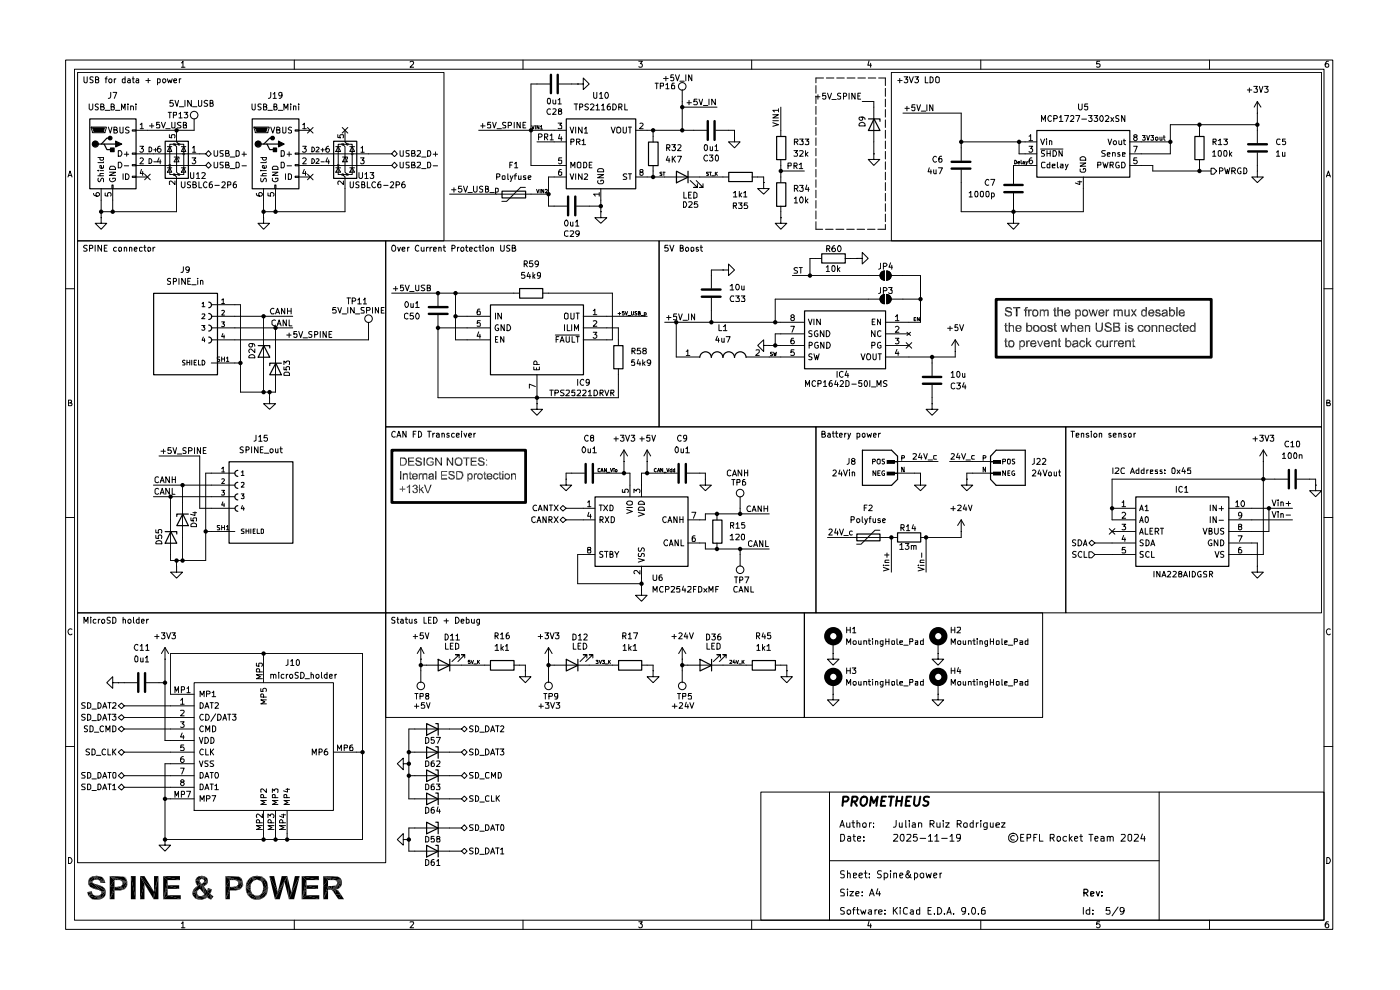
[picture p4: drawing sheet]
<svg xmlns="http://www.w3.org/2000/svg" width="297mm" height="210mm" viewBox="0 0 297 210" stroke-linecap="round" stroke-linejoin="round" font-family="sans-serif">
<g fill="none" stroke="#000" stroke-width=".21">
<path d="M13.9 12.7h268.8v184.4h-268.8zM15.8 14.7h265.1v180.5h-265.1zM38.5 13.3h.1l.2-.3v1.3M38.5 14.3h.7M62.4 12.7v2M87 13.2l.5-.2 .3 .2-.1 .4-.7 .7h.8M111 12.7v2M135.5 13h.8l-.5 .5 .4 .1v.6h-.7M144.7 19v2.5M159.5 12.7v2M184.4 12.9l-.3 .9h.8M184.7 13.4v.9"/>
<path d="M208.1 12.7v2M233.3 13h-.6l-.1 .6h.7v.6h-.7M256.6 12.7v2M281.8 13a.71 .71 0 0 0-.7 .5 .71 .71 0 0 0 .3 .8l.4-.1v-.6l-.4-.1-.3 .3M14.4 37.5l.5-1.2 .4 1.2M14.5 37.2h.7M117.6 27.6h2.5M117.6 30.1h2.5M117.6 35.1h2.5M117.6 37.5h2.5M118.4 26.1h.8l-.5 .4 .5 .2v.5h-.8M118.7 28.5l-.2 .9h.7"/>
<path d="M119.1 35.9a.72 .72 0 0 0-.6 .6 .72 .72 0 0 0 .2 .7l.5-.1-.1-.6a.36 .36 0 0 0-.6 .2M119.1 29v.8M119.2 33.5h-.6l-.1 .6 .6-.1 .1 .6-.3 .1-.4-.1M120.9 27l.5 1.2 .3-1.2M120.9 36.9l.5 1.2 .3-1.2M121.1 30.1l.6-.1v-.5h-.6v1.2M121.1 35.6v-1.2l.4 .9 .5-.9v1.2M122.1 27v1.2M122.1 36.9v1.2M122.3 30.1l.7-.1 .1-.3-.2-.2h-.6v1.2M122.5 34.6l.1-.2h.5l.1 .2v.8l-.1 .2h-.5l-.1-.2zM122.6 30.1l.5 .6"/>
<path d="M123.5 27v1.2l-.8-1.2v1.2M123.5 29.8l.3-.3v1.2M123.5 36.9v1.2l-.8-1.2v1.2M123.5 30.7h.7M123.8 34.4a.66 .66 0 0 1 .7 .4 .66 .66 0 0 1-.3 .8h-.4zM124 27.4l.3-.4v1.2M124 37l.4-.1 .3 .3-.8 .9h.8M124 28.2h.7M125 35h.4M125.6 34.4h-.6v1.2h.6M126.8 37h1.3l-1.3 .7h1.3M126.9 38.3l-.1 .3 .3 .4h.6l.4-.4-.2-.4h-.4v.3"/>
<path d="M126.9 35.9l.2-.1h.6l.4 .3v.3h-1.3zM127.5 40v2.5M129.7 27l.4 1.2 .4-1.2M130.8 27.1l.3-.1h.3a.74 .74 0 0 1 .2 1.1l-.2 .1-.6-.1zM132.2 27l.1 1.1a.36 .36 0 0 0 .6-.1v-1M133 37h-.7l-.1 .2 .6 .3 .2 .4-.2 .2h-.6M133.3 27h.7M133.3 36.9h.7M133.6 27v1.2M133.6 36.9v1.2M134.8 27.6h2.5M134.8 37.5h2.5"/>
<path d="M135.8 26.2l.4-.1 .2 .4-.7 .8h.7M136 36.5l-.2-.1v-.4a.34 .34 0 0 1 .5 0 .34 .34 0 0 1 .1 .4l-.6 .2v.5a.36 .36 0 0 0 .6-.1v-.5h-.2M138.6 28.9v1.2M138.6 35.1v1.2M140.4 36.5l-.4 .1 .2 .3h.2v.3h-.4M140.7 36.5h.4M140.8 36.5v.7M145.7 21.8h1M146.2 21.3v.9M147.9 21h-.6l-.1 .6 .2-.1h.3l.2 .2v.4h-.7M148.3 21l.4 1.2 .4-1.2M149.2 22.4h1"/>
<path d="M150.4 21v1.2M151.8 21v1.2l-.8-1.2v1.2M167.2 35.2h.6v-.5l-.6-.1v1.2M168.4 35.2h.5l.2-.2-.1-.3-.6-.1v1.2M168.7 35.2l.4 .6M169.5 34.9l.5-.3v1.2M169.5 35.8h.8M192 23h.9M192.4 22.6v.9M194.1 22.2h-.6l-.1 .6 .6-.1 .1 .6-.2 .2h-.3l-.2-.2M194.5 22.2l.4 1.3 .4-1.3M195.4 23.6h1"/>
<path d="M196.6 22.2v1.3M197.9 22.2v1.3l-.7-1.3v1.3M215.3 34l.4 .2v.4l-.2 .1h-.2zM215.9 34.5l.5-.1-.2-.2-.3 .2v.3h.4M216.6 34v.7h.2M217 34.3l.2-.1 .2 .2v.3h-.4v-.1l.4-.2M217.6 34.2l.2 .5M218 34.2l-.4 .8M281.4 37.5l.4-1.2 .4 1.2M281.5 37.2h.6M127.1 41.2h-1.2l.4 .4M127.1 40.8v.8"/>
<path d="M169.2 56.8h-.7l-.1 .3 .6 .3 .2 .4-.2 .1h-.6M169.5 56.8h.7M169.9 56.8v1.1M13.9 61.3h1.9M99.1 67.1h4.9M99.1 69.5h4.9M99.1 72.1h4.9M101.6 70.4l-.4 .9h.8M101.8 65.6l-.4 .1-.2 .9 .1 .2 .6-.1v-.5l-.2-.2-.4 .1-.1 .1M101.8 70.9v.8M101.9 68h-.6l-.1 .6 .2-.2h.3l.2 .2v.5h-.7M105.1 72h.3"/>
<path d="M105.1 66.4v1.3M105.6 71.4h-.5v1.2h.5M105.7 69a.61 .61 0 0 0-.7 .2 .61 .61 0 0 0 .1 .8l.3 .1h.4v-.5h-.3M106.4 66.4v1.3l-.8-1.3v1.3M106.9 71.4v1.2l-.7-1.2v1.2M107 68.9v1.2l-.7-1.2v1.2M107.6 68.9a.65 .65 0 0 1 .7 .6 .65 .65 0 0 1-.7 .6zM113.2 77.8v.6h1.2v-.6M113.8 78v.4M113.9 77.3v-.5l-.2-.2-.4 .1-.1 .6h1.2M113.9 79.5v4.9M117.8 71.1h5.1"/>
<path d="M118 72h.4M118.6 71.4h-.6v1.2M118.8 72.6l.4-1.2 .5 1.2M119 72.3h.6M119.8 66.6l.2-.2 .5 .2v.9l-.2 .2-.5-.2zM119.8 68.9v1.2M120.1 71.4v.9a.42 .42 0 0 0 .7 .2v-1.1M120.3 68.9v1.2h.6M121.1 66.4v1.2l.2 .1h.2l.3-.3v-1M121.3 68.9v1.2M121.4 71.4v1.2h.6M121.9 70.1v-1.2l.4 .9 .4-.9v1.2"/>
<path d="M122.2 66.4h.7M122.2 71.4h.7M122.5 66.4v1.3M122.5 71.4v1.2M123.7 67.1h5M123.7 69.5h5M123.7 72.1h5M125.9 65.9l.3-.3v1.2M125.9 68.1l.5-.1 .2 .3-.7 .9h.7M125.9 70.5h.7l-.4 .5 .4 .2v.3l-.2 .2h-.4l-.1-.1M125.9 66.8h.7M131.1 66.5h.6"/>
<path d="M131.2 72.1v1.2M131.2 78.2v1.3M131.4 66.2v.6M132.4 66.1h-.4v.3l.3-.1 .2 .4-.2 .1h-.3M132.6 66.1l.3 .7 .2-.7M133.2 66.9h.6M134 66.1l.1 .7 .3-.1v-.6M135.1 66.1h-.4v.1l.4 .3v.3h-.4M135.4 66.4h.4v-.3h-.4v.7h.4v-.3l-.1-.1M136 66.9h.5M136.7 66.8h.2l.2-.1-.1-.4h-.3v.8M163.9 74.7l-.5 .1 .1 .3h.4v.3h-.5"/>
<path d="M164.1 74.7l.2 .8 .2-.6v.6l.2-.8M280.9 61.3h1.8M14.5 85.5h.4l.3-.3-.2-.3h-.5v1.2h.6l.2-.5-.4-.1M34.2 95.7h.9M34.7 95.3v.9M36.3 94.9h-.6l-.1 .6h.7l.1 .5-.3 .2h-.3l-.2-.2M36.7 94.9l.4 1.3 .4-1.3M37.6 96.3h1M39.5 95l-.4-.1-.3 .2v.4l.7 .4-.3 .3-.4-.1M40 95.6l.7-.1 .1-.3-.3-.3h-.5v1.3M41.3 94.9v1.3M42.5 94.9v1.3l-.6-1.3v1.3"/>
<path d="M43.1 95.5h.5M43.7 94.9h-.6v1.3h.6M113.6 82l-1.3-.5v.8M137.3 97.9h.1M137.3 95.5l-.7 1.2M137.3 95.5l.7 1.2M137.3 95.5v2.4M139.2 99.4h-.1l-.3 .1v.4l.3 .2 .1-.1M139.6 99.9h.3M140.6 99.4v.7l-.4-.7v.7M141.4 99.4l.3 .7 .2-.7M142.5 99.6h-.3l-.1 .2 .2 .3 .2-.1"/>
<path d="M142.5 99.4v.7M143.1 99.6h-.2l-.1 .2 .2 .3 .1-.1M143.1 99.4v.7M281.5 85.5h.4l.2-.3-.1-.3h-.5v1.2h.6l.1-.5-.3-.1M13.9 109.8h1.9M33.6 101.2l-.3-.1-.4 .4 .1 .7 .3 .2 .3-.2M33.6 103.8l-.3-.2-.4 .3 .1 .8 .3 .2 .3-.2M34 102.4l.4-1.3 .4 1.3M34 104.9l.4-1.3 .4 1.3M34.1 102h.6M34.1 104.5h.6M35.9 101.1v1.3l-.7-1.3v1.3"/>
<path d="M35.9 103.6v1.3l-.7-1.3v1.3M36.5 103.6v1.3h.6M36.5 101.1v1.3M36.5 101.7h.7M37.2 101.1v1.3M123.7 107.8h2.5M123.7 110.3h2.5M123.7 117.6h2.5M124.7 106.5l.3-.3v1.3M124.7 107.5h.6M124.8 116.6l-.1-.1v-.3l.6-.1v.4l-.6 .2v.5l.6 .1v-.4l-.2-.3M124.9 108.7l-.2 .8h.7"/>
<path d="M125.3 109.1v.8M127.1 107.1h.7M127.3 110.3l.6-.1v-.5l-.6-.1v1.3M127.5 107.1v1.2M127.5 110.3l.5 .6M127.9 117h-.4l-.3 .2 .1 .4 .6 .1v.4h-.7M128.1 107.1l.8 1.2M128.2 117h.8M128.4 109.6l.8 1.3M128.6 117v1.2M128.9 107.1l-.8 1.2M129.2 109.6l-.8 1.3"/>
<path d="M129.4 107.1a.66 .66 0 0 1 .7 .5 .66 .66 0 0 1-.3 .7h-.4zM129.4 117.6h.5l.1-.5-.6-.1v1.2h.4l.3-.4-.4-.2M129.7 109.6h.3l.3 .2v.7l-.3 .4h-.3zM130.4 117l.4 .6 .5-.6M130.8 117.6v.6M132 103.8v.6h.6v-.6h.6l.1 .5-.2 .1M133 108.1l1.1 .4-1.1 .4M133 107.6h1.1M133 106.5a.87 .87 0 0 1 1.1 0v.5a.77 .77 0 0 1-1.1-.2zM133.6 102.9v2.5M134.5 104.5v-.7l.5 .4 .2-.4h.5v.7M135.4 108.7l1.3 .4-1.3 .4"/>
<path d="M135.4 118.5l1.3 .3-1.3 .4M135.5 107.7l.2-.1h.7a.52 .52 0 0 1 .3 .6h-1.3zM135.5 106.5a.66 .66 0 0 1 .7-.2 .66 .66 0 0 1 .5 .7h-1.3zM135.5 117.4v.7h.4l.2-.6 .2-.1 .4 .2-.1 .5M135.5 116.2v.7h.4l.2-.5 .3-.2 .3 .3-.1 .5M136.1 102.9v2.5M139.5 100.1l.2-.7 .3 .7M140.8 100.2h.5M141.3 109.7l-.2-.1a.6 .6 0 0 0-.5 .7 .6 .6 0 0 0 .7 .5v-.1M141.6 114.7l-.2-.2a.64 .64 0 0 0-.6 .6 .64 .64 0 0 0 .6 .7l.2-.2M141.7 110.9l.4-1.3 .4 1.3M141.8 110.4h.6"/>
<path d="M142 115.8l.4-1.3 .4 1.3M142.1 115.4h.6M143.6 109.6v1.3l-.6-1.3v1.3M143.9 114.5v1.3l-.7-1.3v1.3M144.2 109.6v1.3M144.2 110.2h.7M144.5 114.5v1.3h.6M144.9 109.6v1.3M145.9 110.3h2.6M145.9 115.2h2.6M146.8 108.7h.8l-.5 1.2M147.4 113.7h-.3l-.3 .2v.9h.6a.43 .43 0 0 0 .1-.5 .43 .43 0 0 0-.6-.1l-.1 .1"/>
<path d="M159.5 114.8l-.3-.1-.4 .3 .1 .8 .3 .1 .3-.1M159.9 115.9l.4-1.2 .4 1.2M160 115.6h.6M161.8 114.7v1.2l-.6-1.2v1.2M162.4 114.7v1.2h.6M280.9 109.8h1.8M15.3 133.5a.59 .59 0 0 0-.9 .5 .59 .59 0 0 0 .8 .6l.1-.1M35 139.8h.1M35 137.4l-.8 1.2M35 137.4l.8 1.2M35 137.4v2.4M135.8 121v.8l-.7-.8-.5 .1-.1 .4 .2 .2"/>
<path d="M136.1 125.1v1.2h1.2l-1.2 1.2-1.3-1.2h1.3M136.1 125.1h.1M136.1 120.1v2.5M155.7 140l-.2 .5h.5M282.2 133.5a.59 .59 0 0 0-.8 .5 .59 .59 0 0 0 .7 .6l.1-.1M13.9 158.4h1.9M129.9 141.1h1.3M136.1 141.1h1.2M138.6 142.3v1.2h1.2l-1.2 1.3-1.3-1.3h1.3M138.6 142.3h.1M154.8 140.1h.4v.2l-.4 .5h.4M155.9 140.3v.5"/>
<path d="M156.2 140.1l.2 .7 .3-.7M156.8 140.8h.5M157.4 140.1v.7M157.6 140.3l.3 .5M157.9 140.1l-.5 .4M280.9 158.4h1.8M35 178.1v1.2h1.2l-1.2 1.2-1.3-1.2h1.3M35 178.1h.1M161.4 168h119.5v27.2h-119.5zM176 168v27.2M178.2 175.5l.5-1.5 .4 1.5M178.3 177h.6a.83 .83 0 0 1 .2 .9 .83 .83 0 0 1-.8 .5z"/>
<path d="M178.3 175h.7M179.6 174.5l.1 1 .6-.1M179.9 177.5h.5l.1 .9M180.3 174.5v1M180.5 177.8h-.5l-.2 .3 .2 .3 .5-.1M180.7 174.5h.6M181 174v1.3l.1 .2h.2M181 177.4h.5M181.1 177v1.2l.4 .2M181.8 174.7l.2-.2 .4 .2v.8M181.8 174v1.5M181.9 177.9l.7-.1v-.3l-.4-.1-.3 .3 .1 .6h.6"/>
<path d="M183 174.8a.45 .45 0 0 1 .7-.2v.9l-.6-.1zM183.3 178.3v.1M183.3 177.5v.2M184.4 174.5v1M184.9 174.5l-.5 .3M185.3 175.4v.1M185.3 174.6v.1M189.6 177.1l.7-.1 .2 .4-1 1h1M190.1 174l-.1 1.3-.1 .2h-.4M190.8 174.5l.1 1 .5-.1M191.1 177.1l.5-.1a1.1 1.1 0 0 1-.1 1.4h-.1a.93 .93 0 0 1-.3-1.3zM191.4 174.5v1"/>
<path d="M192.1 174v1.5h.2M192.4 177.1l.7-.1 .1 .4-.9 1h.9M192.9 174v.2M192.9 174.5v1M193.6 174.6l.4-.1 .2 .2v.8h-.6l-.1-.4 .7-.2M194.5 177h-.7v.7l.5-.2 .3 .3v.4l-.3 .2-.5-.1M194.9 174.7l.2-.2 .4 .2v.8M194.9 174.5v1M195.2 177.8h1.2M197 177.4l.4-.4v1.4M197 178.4h.8M197.3 174.8l.8-.1 .1-.4-.3-.3h-.6v1.5"/>
<path d="M197.6 174.8l.6 .7M198.3 177.4l.4-.4v1.4M198.3 178.4h.9M198.7 174.5l.1 1 .6-.1M199.4 174.5v1M199.8 177.8h1.2M200.1 174v.2M200.1 174.5v1M200.6 174.5h.8l-.8 1h.8M201.5 177.4l.5-.4v1.4M201.5 178.4h.9M203.1 174.8l.7-.1 .1-.4-.2-.3h-.6v1.5"/>
<path d="M203.4 174.8l.5 .7M203.7 177.6l-.2 .2h-.5v-.7l.7-.1v.2l-.1 1.1-.5 .1M204.4 174.8a.45 .45 0 0 1 .8-.1l-.1 .8-.6-.1zM206.5 174v1.5h-.6l-.1-.7 .2-.3 .5 .1M207.1 174.5v1M207.6 174.5l-.5 .3M208.1 174v.2M208.1 174.5v1M209.4 174.5v1.2l-.3 .3-.4-.1M209.4 174.6a.52 .52 0 0 0-.7 .2l.1 .7h.6M210.1 174.5l.1 1 .5-.1M210.7 174.5v1"/>
<path d="M211.3 175l.7-.1v-.3l-.5-.1-.2 .2 .1 .8h.6M212.5 174.5h.7l-.7 1h.7M215.2 177.3l-.4-.1-.3 .2a.52 .52 0 0 0 .2 .8h.5M216.5 177.7h.5M217.2 177h-.7v1.4h.7M217.9 177.8l.7-.1v-.6l-.7-.1v1.4M219.3 177.7h.4M220 177h-.7v1.4M220.5 177v1.4h.8M222.8 177.8l.8-.1v-.7h-.8v1.4M223.2 177.8l.4 .6M224.3 177.5l.4-.1 .3 .4v.4l-.3 .2h-.2l-.3-.2z"/>
<path d="M226.3 177.5h-.6l-.2 .7a.52 .52 0 0 0 .8 .1M226.9 177v1.4M227 177.8l.5 .6M227.5 177.4l-.6 .6M228 177.9l.6-.1-.1-.4-.5 .1v.7l.2 .2 .4-.1M229.1 177.4h.6M229.3 177v1.3l.4 .1M231 177h.9M231.4 177v1.4M232.3 177.9l.7-.1-.2-.4-.4 .1-.1 .7 .1 .2 .5-.1M233.5 177.5h.6l.1 .9M234.2 177.8l-.7 .1v.4h.7"/>
<path d="M234.9 177.6l.2-.2 .4 .1v.9M234.9 177.4v1M235.5 177.7a.35 .35 0 0 1 .3-.3 .35 .35 0 0 1 .4 .3v.7M237.9 177.1l.6-.1 .2 .4-.9 1h.9M239.4 177.1l.5-.1 .2 .2v1l-.4 .2-.4-.2zM240.7 177.1l.6-.1 .2 .4-.9 1h.9M242.4 176.9l-.4 1h.9M242.8 177.4v1M245.9 168v27.2M14.5 181.9a.65 .65 0 0 1 .8 .6 .65 .65 0 0 1-.8 .7zM38.5 195.9l.3-.4v1.3M38.5 196.8h.7"/>
<path d="M62.4 195.2v1.9M87 195.6l.7-.1 .1 .3-.8 1h.8M111 195.2v1.9M135.5 195.5h.8l-.5 .5 .5 .2-.1 .5-.5 .1-.2-.2M159.5 195.2v1.9M176 182.6h69.9M179.1 192.6l-.5-.1-.3 .2v.4l.8 .3v.4h-.8M179.1 188.7l-.5-.1-.3 .2v.4l.7 .2 .1 .5-.8 .1M179.1 184.8l-.5-.1-.3 .2v.4l.8 .3-.1 .5h-.7M179.8 193.1h.6v.7h-.6zM179.8 188.6v.2M179.8 185.4l.2-.2 .3 .1 .1 .9"/>
<path d="M179.8 184.7v1.5M179.8 189.1v.9M180.3 189.1h.8l-.8 .9h.8M180.9 193h.5M181.1 185.7l.6-.2-.1-.2h-.5v.8h.5M181.4 192.5l-.3 .2v1.2M181.6 189.6l.6-.2-.1-.3-.5 .2v.6v.1h.6M181.7 193h.5M181.9 192.5v1.3l.3 .1M182.2 185.7l.7-.2v-.2l-.4-.1-.3 .3 .1 .6h.6M182.6 193l.3 .9 .3-.7 .2 .7 .3-.9M182.9 189.9v.1"/>
<path d="M182.9 189.2v.1M183.3 185.2h.6M183.6 184.7v1.3l.3 .2M184.3 193.1h.6v.8M184.4 195.4l-.3 1h.8M184.4 190l.5-1.4 .6 1.4M184.4 186v.2M184.4 185.3v.2M184.6 189.6h.7M184.7 196v.8M184.9 193.3l-.7 .3 .2 .3 .5-.1M185.6 193v.9"/>
<path d="M186 193l-.4 .1v.1M186.2 188.5l-.3 1.1h.9M186.4 193.5l.8-.2-.1-.2-.5-.1-.2 .2 .1 .6h.6M186.6 189.1v.9M187 184.8l-.6-.1-.2 .2v.4l.2 .2h.3l.3 .4-.3 .3-.6-.1M187.6 185.3a.52 .52 0 0 1 .7 .2l-.1 .6h-.6M187.6 185.2v1.4M187.7 193.8v.1M187.7 193.1v.1M188.9 184.7v.2M188.9 185.2v1M189.5 192.5v1.4"/>
<path d="M189.6 185.4l.3-.2 .3 .1v.9M189.6 185.2v1M189.8 193.1l.6 .8M190.4 192.5l-.9 .8M190.9 185.7l.7-.2-.2-.3-.4 .1-.1 .7 .1 .2 .5-.1M191 192.5v.2M191 193v.9M192.5 192.7a.55 .55 0 0 0-.7-.1 .55 .55 0 0 0-.2 .7l.1 .5 .4 .1 .4-.1M193.2 193.1l.4-.1 .2 .2v.7M193.2 185.5a.58 .58 0 0 1-.3 .6 .58 .58 0 0 1-.7-.1v-.5l.7-.5-.2-.3-.3 .2 .1 .4 .8 .9M193.8 193.3l-.7 .3 .2 .3 .5-.1M194 185.3l.4-.1 .3 .3-.1 .5-.2 .2-.4-.1"/>
<path d="M194 185.2v1.4M195.1 193.1h-.7v.7h.7M195.1 192.5v1.4M195.2 185.5a.45 .45 0 0 1 .8-.1v.6l-.3 .2-.4-.2zM196.5 185.2l.2 1 .4-.7 .2 .7 .3-1M196.9 193.2h.5M197.6 192.5h-.7v1.4h.7M198.1 185.7l.6-.2-.1-.3-.4 .1-.1 .7 .1 .2 .5-.1M198.2 193.8v.1M198.9 192.5a.73 .73 0 0 1 .9 .7 .73 .73 0 0 1-.9 .7zM199.4 185.2v1M199.8 185.2l-.4 .3"/>
<path d="M200.4 193.8v.1M200.9 193.9l.5-1.4 .4 1.4M201 193.5h.7M202.3 193.8v.1M204.8 193.1v.2l-.5 .1-.2-.2-.1-.5a.46 .46 0 0 1 .4-.2 .46 .46 0 0 1 .4 .2l-.1 1.1-.5 .1M205.5 193.8v.1M206.3 192.6l.2-.1a.75 .75 0 0 1 .5 .7 .75 .75 0 0 1-.5 .7l-.4-.5zM207.6 193.8v.1M208.1 195.2v1.9M208.9 192.5h-.3l-.4 .3v1h.8l-.1-.7h-.6l-.1 .2M229.8 192.5v1.4M231.2 193.1l-.4-.1-.4 .2 .1 .6h.7"/>
<path d="M231.2 192.5v1.4M231.9 193.8v.1M231.9 193.1v.1M233.3 195.5h-.6l-.1 .6 .2-.1h.3l.3 .2v.3l-.3 .3h-.3l-.2-.2M235.4 192.5h-.7l-.1 .7 .8-.1v.7h-.8M237.2 192.4l-1.3 1.9M238.5 193.1l-.4 .3-.4-.1v-.7a.52 .52 0 0 1 .8 .1l-.1 .9-.2 .2-.5 .1M256.6 195.2v1.9M281.5 181.9a.65 .65 0 0 1 .7 .6 .65 .65 0 0 1-.7 .7zM281.8 195.5h-.4l-.3 .5v.5l.3 .3 .4-.1v-.7h-.4l-.3 .2"/>
<circle cx="144.7" cy="18.3" r=".8"/>
<circle cx="214.9" cy="177.7" r=".99"/>
</g>
<path d="M120.1 25.2h14.8v14.8h-14.8zM137.6 30.1h2v5h-2zM104 64.7h19.8v14.8h-19.8zM130.2 73.3h2v4.9h-2zM126.2 105.4h19.8v14.7h-19.8zM131.2 140.1h4.9v2h-4.9zM229.9 189.4h.6l.3-.3v-.2l-.3-.3h-.6v1.5M230.3 189.4l.5 .7M231.4 189.6l.7-.1-.1-.3h-.6v.8h.6M232.6 189.1l.3 1 .4-1M233.8 190v.1M233.8 189.2v.1" fill="none" stroke="#000" stroke-width=".25"/>
<g fill="none" stroke="#000" stroke-width=".42">
<path d="M178.8 170l.9-.1a.5 .5 0 0 0 .3-.5 .5 .5 0 0 0-.3-.4h-.8l-.2 1.9M180.8 170h.7a.65 .65 0 0 0 .3-.9l-1-.1-.2 1.9M181.2 170l.6 .9M182.8 169.2a.64 .64 0 0 1 .7-.2 .64 .64 0 0 1 .5 .6 1.25 1.25 0 0 1-.7 1.3h-.3a1.18 1.18 0 0 1-.2-1.7zM184.6 170.9l.2-1.9 .5 1.3 .9-1.3-.3 1.9M186.9 169.9h.7M188 169h-.9l-.2 1.9h.9M188.5 169h1.1M189.1 169l-.2 1.9M190.2 169.9h1.1M190.3 169l-.2 1.9M191.4 169l-.2 1.9"/>
<path d="M192.2 169.9h.7M193.3 169h-.9l-.3 1.9h.9M194.1 169l-.2 1.5 .3 .4a.67 .67 0 0 0 .8-.4l.2-1.5M197.1 169.1l-.7-.1-.4 .3v.4l.3 .2 .6 .3a.63 .63 0 0 1-.4 .7l-.7-.1"/>
</g>
<path d="M25.1 167l.7-.7 .6 .7-.6 .6z" fill="#fff"/>
<path d="M18.1 166.3h-.6l-.2 .3 .3 .3h.2l.3 .4-.2 .2h-.6M18.6 166.3h.4l.3 .3v.7l-.3 .2h-.4zM19.5 167.7h.9M20.8 166.3a.66 .66 0 0 1 .6 .5 .66 .66 0 0 1-.2 .7h-.4zM21.8 167.5l.4-1.2 .4 1.2M21.9 167.2h.6M22.9 166.3h.7M23.2 166.3v1.2M23.9 166.7l.4-.4v1.2M23.9 167.5h.7M25.1 167l.7-.7 .6 .7-.6 .6z" fill="none" stroke="#000" stroke-width=".21"/>
<path d="M25.1 164.5l.7-.6 .6 .6-.6 .6z" fill="#fff"/>
<path d="M18.1 163.9h-.6l-.2 .1 .3 .5h.2l.3 .2-.2 .4h-.6M18.6 163.9h.4l.3 .2v.7l-.3 .3h-.4zM19.5 165.2h.9M20.8 163.9a.66 .66 0 0 1 .6 .4 .66 .66 0 0 1-.2 .8h-.4zM21.8 165.1l.4-1.2 .4 1.2M21.9 164.7h.6M22.9 163.9h.7M23.2 163.9v1.2M24.1 163.9h.3l.2 .1v.8l-.2 .3-.4-.1-.1-.7zM25.1 164.5l.7-.6 .6 .6-.6 .6z" fill="none" stroke="#000" stroke-width=".21"/>
<path d="M25.1 159.5l.7-.5 .6 .5-.6 .7z" fill="#fff"/>
<path d="M19 159l-.5-.1-.3 .2 .2 .4 .5 .1v.5h-.7M19.5 158.9a.52 .52 0 0 1 .7 .3v.7l-.7 .2zM22.4 159h-.1a.61 .61 0 0 0-.7 .2 .61 .61 0 0 0 .1 .8l.4 .1h.3M22.9 158.9v1.2h.6M23.9 158.9v1.2M24.1 159.5l.5 .6M24.6 158.9l-.7 .7M25.1 159.5l.7-.5 .6 .5-.6 .7zM20.4 160.2h1" fill="none" stroke="#000" stroke-width=".21"/>
<path d="M25.1 149.7l.7-.6 .6 .6-.6 .6z" fill="#fff"/>
<path d="M18.1 149.1h-.7l-.1 .3 .6 .3 .2 .4-.2 .1h-.6M18.6 149l.7 .3v.7l-.3 .2h-.4zM19.5 150.4h.9M20.8 149a.66 .66 0 0 1 .6 .5 .66 .66 0 0 1-.2 .7h-.4zM21.8 150.2l.4-1.2 .4 1.2M21.9 149.9h.6M22.9 149h.7M23.2 149v1.2M23.9 149.1h.7v.5l-.8 .6h.8M25.1 149.7l.7-.6 .6 .6-.6 .6z" fill="none" stroke="#000" stroke-width=".21"/>
<path d="M25.1 152.2l.7-.6 .6 .6-.6 .6z" fill="#fff"/>
<path d="M18.1 151.6h-.7v.4l.5 .2 .2 .3-.3 .3-.5-.1M18.6 151.5h.2l.5 .3v.6l-.5 .4h-.2zM19.5 152.9h.9M20.8 151.5a.64 .64 0 0 1 .7 .6 .64 .64 0 0 1-.7 .7zM21.8 152.8l.4-1.3 .4 1.3M21.9 152.4h.6M22.9 151.5h.7M23.2 151.5v1.3M23.8 151.5h.8l-.4 .5 .4 .1v.5l-.2 .2h-.4l-.2-.2M25.1 152.2l.7-.6 .6 .6-.6 .6z" fill="none" stroke="#000" stroke-width=".21"/>
<path d="M25.1 154.6l.7-.6 .6 .6-.6 .6z" fill="#fff"/>
<g fill="none" stroke="#000" stroke-width=".21">
<path d="M127.3 99.4h-.4v.6h.4M127.5 99.9h.4M128.6 99.4v.7l-.4-.7v.7M129.5 99.4l.2 .7 .3-.7M130.3 99.4h.1M130.3 99.6v.5M130.6 99.6h.2l.1 .2-.1 .3-.3-.2zM132.4 97.9h.1M132.4 95.5l-.8 1.2M132.4 95.5l.7 1.2M132.4 95.5v2.4M121.3 100.4h2.7"/>
<path d="M126 100.4h2.7M127.5 100.1l.2-.7 .3 .7M128.8 100.2h.6M55.9 139.8v5M18.6 154h-.5l-.2 .1v.4l.7 .4-.3 .3-.4-.1M19.1 154h.5l.2 .3v.6l-.4 .3h-.3zM20 155.3h.9M22 154.1l-.3-.1a.65 .65 0 0 0-.5 .6 .65 .65 0 0 0 .5 .6l.3-.1M22.5 155.2v-1.2l.4 .9 .4-.9v1.2M23.9 154a.52 .52 0 0 1 .7 .3v.6a.52 .52 0 0 1-.7 .3zM23.9 144.8v-1.3l-1.3 1.3 1.3 1.2v-1.2h1.2M25.1 154.6l.7-.6 .6 .6-.6 .6z"/>
<path d="M25.1 144.8h.1M26.4 144.8h2.7M31 144.8h2.7M36.2 159.5h5M36.2 157.1h5M36.2 154.6h5M36.2 152.2h5M36.2 149.7h5M36.2 147.3h5M37.1 146.9v-1.2l.4 .9 .4-.9v1.2M38.3 153.1h.8l-.5 .4 .5 .3-.1 .4h-.7M38.3 150.7h.6l.2 .1-.1 .4-.7 .6h.8"/>
<path d="M38.3 148.5l.4-.4v1.3M38.3 149.4h.8M38.5 146.3h.5l.2-.1v-.4l-.2-.1h-.5v1.2M38.6 155.5l-.3 .8h.8M38.9 156v.8M39 158h-.6l-.1 .6 .5-.2 .3 .3v.3l-.2 .2-.6-.1M39.7 146l.3-.3v1.2M39.7 146.9h.6M41.2 144.8h29.5v27.1h-29.5zM42.3 156.4l.4 1.3 .3-1.3M42.5 149a.66 .66 0 0 1 .6 .5 .66 .66 0 0 1-.2 .7h-.4zM42.5 147.8v-1.2l.4 .8 .4-.8v1.2"/>
<path d="M43.1 159h-.1a.57 .57 0 0 0-.6 .6 .57 .57 0 0 0 .7 .5M43.1 154.1l-.2-.1a.65 .65 0 0 0-.5 .6 .65 .65 0 0 0 .5 .6l.2-.1M43.1 151.6l-.2-.1a.65 .65 0 0 0-.5 .6 .65 .65 0 0 0 .5 .7l.2-.2M43.5 156.4a.65 .65 0 0 1 .7 .7 .65 .65 0 0 1-.7 .6zM43.5 150.2l.4-1.2 .4 1.2M43.6 158.9v1.2h.6M43.6 155.2v-1.2l.5 .9 .4-.9v1.2M43.6 151.5a.65 .65 0 0 1 .8 .6 .65 .65 0 0 1-.8 .7zM43.6 149.9h.6M43.8 147.2h.6l.2-.2-.1-.3-.7-.1v1.2M44.6 149h.6M44.7 158.9v1.2"/>
<path d="M44.7 156.4a.64 .64 0 0 1 .7 .7 .64 .64 0 0 1-.7 .6zM44.8 159.5l.5 .6M44.9 149v1.2M45 146.9l.3-.3v1.2M45 147.8h.8M45.1 154a.52 .52 0 0 1 .7 .3v.6a.52 .52 0 0 1-.7 .3zM45.3 158.9l-.6 .7M45.6 149.1l.5-.1 .2 .3-.7 .9h.7M45.8 151.4l-1.1 1.6M46.2 151.5a.65 .65 0 0 1 .7 .6 .65 .65 0 0 1-.7 .7zM47.3 152.8l.4-1.3 .3 1.3M47.4 152.4h.6"/>
<path d="M48.3 151.5h.7M48.6 151.5v1.3M49.3 151.5h.8l-.4 .5h.3v.7l-.5 .1-.2-.2M54.4 140.7v.6h.6l-.1-.5 .6-.1 .2 .1v.4l-.2 .1M55.1 142.5v-.5l-.2-.1h-.4l-.1 .6h1.3M55.3 146.1v.6h.5l-.1-.4 .3-.3 .4 .1v.6M55.7 143.1h-1.3l.8 .4-.8 .5h1.3M55.9 147.9l-.1-.6h-.5v.6h1.2M56.5 148.5h-1.2l.9 .4-.9 .4h1.2M67.7 159.5h.6v-.5l-.6-.1v1.2M69.4 158.9a.72 .72 0 0 0-.6 .5 .72 .72 0 0 0 .2 .7h.5a.42 .42 0 0 0-.1-.6 .42 .42 0 0 0-.5 0l-.1 .1M70.7 159.5h4.9"/>
<path d="M71.6 159.2v-1.2l.4 .9 .4-.9v1.2M73 158.6h.6l.1-.5-.7-.1v1.2M74.8 158l-.6 .3v.8l.6 .1v-.7l-.3-.1-.3 .3M36.2 169.5h5M36.2 167h5M36.2 164.5h5M36.2 162h5M37.1 169.1v-1.3l.4 1 .4-1v1.3M38.3 162.9h.8l-.5 1.3M38.5 168.5l.7-.1v-.4l-.2-.2h-.5v1.3M38.6 165.9l-.3-.2 .3-.3h.2l.3 .2-.2 .3h-.3l-.3 .3v.2l.3 .3h.2l.3-.3v-.2l-.3-.3M38.9 160.5a.55 .55 0 0 0-.6 .5v.5l.3 .2h.2l.3-.2v-.3l-.2-.2h-.4l-.2 .2"/>
<path d="M39.6 167.8h.8l-.5 1.3M42.3 161.4l.4 1.2 .3-1.2M42.5 170v-1.2l.4 .8 .4-.8v1.2M42.5 166.3a.66 .66 0 0 1 .6 .5 .66 .66 0 0 1-.2 .7h-.4zM42.5 163.9a.66 .66 0 0 1 .6 .4 .66 .66 0 0 1-.2 .8h-.4zM43.5 167.5l.4-1.2 .4 1.2M43.5 165.1l.4-1.2 .4 1.2M43.6 167.2h.6M43.6 164.7h.6M43.8 169.5h.5l.3-.3-.1-.3-.7-.1v1.2M44.1 161.4l-.6 .1v.3l.6 .5-.2 .3-.4-.1M44.6 166.3h.6"/>
<path d="M44.6 163.9h.6M44.9 163.9v1.2M44.9 166.3v1.2M45 168.8h.8l-.6 1.2M45.3 161.4h-.6l-.1 .2 .1 .3 .6 .4-.1 .2h-.6M45.6 166.7l.3-.4v1.2M45.6 167.5h.7M45.8 163.9h.3a.64 .64 0 0 1 .3 .7 .64 .64 0 0 1-.6 .5v-.1a.94 .94 0 0 1 0-1.1zM55.1 174.5v-.4l-.3-.2h-.3l-.1 .6h1.3M55.7 175.1h-1.3l.8 .5-.8 .4h1.3M55.7 172.7v.7l-1-.7-.3 .2 .1 .5M55.9 169.2l-.1-.6h-.5v.6h1.2"/>
<path d="M55.9 171.9v4.9M56.5 169.8h-1.2l.9 .4-.9 .4h1.2M56.5 167.3v.8l-.8-.8-.4 .1 .1 .6M56.8 173.4v-.7l.6 .4 .1-.4h.4l.2 .2v.4l-.2 .1M57.5 174.5v-.4l-.2-.2h-.4l-.1 .6h1.3M57.8 168.1v-.8l.4 .5 .3-.5 .5 .1-.1 .7M58.1 175.1h-1.3l.9 .5-.9 .4h1.3M58.4 169.2v-.6h-.6v.6h1.2M58.5 171.9v4.9M59 169.8h-1.2l.8 .4-.8 .4h1.2M59.7 172.8h.9M60 174.5v-.4l-.4-.2-.3 .2v.4h1.3"/>
<path d="M60.2 172.7v.7l-.9-.3M60.6 175.1h-1.3l.9 .5-.9 .4h1.3M60.7 167.4h.7M60.8 169.2v-.6h-.6v.6h1.2M60.9 171.9v4.9M61 167.3v.7l-.8-.2M61.4 169.8h-1.2l.9 .4-.9 .4h1.2M66.2 160.1v-1.2l.5 .9 .4-.9v1.2"/>
</g>
<path d="M124.2 98.4v4M125.8 98.4v4M29.3 142.8v4M30.8 142.8v4" fill="none" stroke="#000" stroke-width=".51"/>
<path d="M118.8 110.3l.6-.6 .7 .6-.7 .6z" fill="#fff"/>
<path d="M113.6 109.7l-.4-.1-.4 .2v.7l.4 .4 .4-.2M113.9 110.9l.4-1.3 .5 1.3M114 110.4h.6M115.9 109.6v1.3l-.7-1.3v1.3M116.5 110.3l.5-.1v-.5l-.5-.1v1.3M116.7 110.3l.4 .6M117.6 109.6l.8 1.3M118.4 109.6l-.8 1.3M118.8 110.3l.6-.6 .7 .6-.7 .6z" fill="none" stroke="#000" stroke-width=".21"/>
<path d="M118.8 107.8l.6-.6 .7 .6-.7 .6z" fill="#fff"/>
<g fill="none" stroke="#000" stroke-width=".21">
<path d="M113.9 85.6v1.2h1.2l-1.2 1.3-1.3-1.3h1.3M113.9 85.6h.1M113.8 107.2a.61 .61 0 0 0-.7 .3 .61 .61 0 0 0 .2 .8l.5-.1M114.2 108.3l.4-1.2 .4 1.2M114.3 108h.6M116.1 107.1v1.2l-.7-1.2v1.2M116.5 107.1h.7M116.9 107.1v1.2M117.6 107.1l.8 1.2M118.4 107.1l-.8 1.2M118.8 107.8l.6-.6 .7 .6-.7 .6zM120.1 101.6v1.3h1.2l-1.2 1.2-1.3-1.2h1.3"/>
<path d="M120.1 101.6h.1M116.4 139.8h.1M116.4 137.4l-.8 1.2M116.4 137.4l.7 1.2M116.4 137.4v2.4M124.5 139.6v-.7h-.8h.8l-1.4 1.4M125.8 139.6v-.7h-.8h.8l-1.6 1.4M88 159.5h7.4M88 154.6h7.4M89.3 142.3v2.5M102.8 141.1h1.2M109 141.1h1.2"/>
<path d="M111.5 142.3v1.2h1.1l-1.1 1.3-1.3-1.3h1.3M111.5 142.3h.1M116.4 142.3v2.5M117.6 141.1h7.4M126.4 140.1h.5l-.3 .2 .3 .1v.4h-.5M127.1 140.1l.3 .7 .2-.7M127.8 140.1h.4l-.2 .2 .2 .1v.4h-.4M128.4 140.8h.5M129.1 140.1v.7M129.2 140.3l.3 .5M129.5 140.1l-.4 .4M85.6 162v1.3l-1.3-1.3 1.3-1.2v1.2h1.1"/>
<path d="M85.6 178.1v1.2l-1.3-1.2 1.3-1.3v1.3h1.1M86.7 162h.1M86.7 178.1h.1M88 164.5h7.4M88 175.6h7.4M88 169.5h7.4M88 180.5h7.4"/>
<circle cx="89.3" cy="145.5" r=".8"/>
<circle cx="116.4" cy="145.5" r=".8"/>
</g>
<g fill="none" stroke="#000" stroke-width=".25">
<path d="M120.1 139.9l2.5 1.2-2.5 1.2zM122.6 139.9v2.4M90.5 158.4l2.5 1.2-2.5 1.3zM90.5 153.5l2.5 1.2-2.5 1.3zM92.5 158.4h.5v2.5M92.5 153.5h.5v2.5M104 140.1h5v2h-5zM90.5 163.3l2.5 1.3-2.5 1.2zM90.5 179.3l2.5 1.3-2.5 1.2zM90.5 174.4l2.5 1.3-2.5 1.2zM90.5 168.2l2.5 1.3-2.5 1.2zM92.5 163.3h.5v2.5"/>
<path d="M92.5 179.3h.5v2.5M92.5 174.4h.5v2.5M92.5 168.2h.5v2.5"/>
</g>
<path d="M98.5 168.9l.6 .6-.6 .5-.6-.5z" fill="#fff"/>
<path d="M97.9 169.5l.6-.6 .6 .6-.6 .5zM100.4 168.9h-.7l-.1 .2 .6 .4 .2 .3-.2 .2h-.6M100.9 168.8a.66 .66 0 0 1 .6 .4 .66 .66 0 0 1-.2 .8h-.4zM101.8 170.1h.9M103.8 168.9h-.1a.46 .46 0 0 0-.7 .1v.7l.2 .3 .6-.1M104.3 168.8v1.2h.6M105.3 168.8v1.2M105.4 169.3l.6 .7M106 168.8l-.7 .7" fill="none" stroke="#000" stroke-width=".21"/>
<path d="M98.5 175l.6 .6-.6 .6-.6-.6z" fill="#fff"/>
<path d="M98.5 175l.6 .6-.6 .6-.6-.6zM100.4 175h-.6l-.2 .1 .3 .5h.2l.3 .2-.2 .3h-.6M100.9 175a.66 .66 0 0 1 .6 .4 .66 .66 0 0 1-.2 .7h-.4zM101.8 176.3h.9M103 175h.5l.2 .2 .1 .4-.3 .5h-.5zM104.1 176.1l.4-1.1 .4 1.1M104.2 175.8h.6M105.1 175h.8M105.5 175v1.1M106.3 175h.5l.1 .7-.2 .4h-.4z" fill="none" stroke="#000" stroke-width=".21"/>
<path d="M98.5 180l.6 .5-.6 .6-.6-.6z" fill="#fff"/>
<path d="M100.4 180h-.7v.4l.5 .1 .2 .4-.3 .2h-.5M100.9 179.9a.64 .64 0 0 1 .7 .6 .64 .64 0 0 1-.7 .6zM103 179.9a.65 .65 0 0 1 .8 .6 .65 .65 0 0 1-.8 .6zM105.1 179.9h.8M105.5 179.9v1.2M97.9 180.5l.6-.5 .6 .5-.6 .6zM101.8 181.2h.9M104.1 181.1l.4-1.2 .4 1.2M104.2 180.7h.6M106.2 180.2l.3-.3v1.2M106.2 181.1h.7" fill="none" stroke="#000" stroke-width=".21"/>
<path d="M97.9 154.6l.6-.6 .6 .6-.6 .6z" fill="#fff"/>
<path d="M97.9 154.6l.6-.6 .6 .6-.6 .6zM100.4 154h-.5l-.3 .2 .1 .3 .7 .4-.3 .3-.5-.1M100.9 154a.64 .64 0 0 1 .7 .6 .64 .64 0 0 1-.7 .6zM101.8 155.3h.9M103 154a.65 .65 0 0 1 .8 .6 .65 .65 0 0 1-.8 .6zM104.1 155.2l.4-1.2 .4 1.2M104.2 154.9h.6M105.1 154h.8M105.5 154v1.2M106.2 154.1l.4-.1 .3 .3-.8 .9h.8" fill="none" stroke="#000" stroke-width=".21"/>
<path d="M98.5 163.9l.6 .6-.6 .6-.6-.6z" fill="#fff"/>
<path d="M98.5 163.9l.6 .6-.6 .6-.6-.6zM100.4 163.9h-.6l-.2 .1 .3 .5h.2l.3 .2-.2 .4h-.6M100.9 163.9a.66 .66 0 0 1 .6 .4 .66 .66 0 0 1-.2 .8h-.4zM101.8 165.2h.9M103.8 164l-.6-.1-.2 .2v.7l.2 .3 .6-.1M104.3 165.1v-1.2l.4 .8 .4-.8v1.2M105.7 163.9a.66 .66 0 0 1 .7 .4 .66 .66 0 0 1-.3 .8h-.4z" fill="none" stroke="#000" stroke-width=".21"/>
<path d="M97.9 159.5l.6-.5 .6 .5-.6 .7z" fill="#fff"/>
<g fill="none" stroke="#000" stroke-width=".21">
<path d="M31.6 31.2a.52 .52 0 0 1 .6 .5 .52 .52 0 0 1-.6 .5zM31.6 33.6a.52 .52 0 0 1 .6 .6 .52 .52 0 0 1-.6 .5zM31.7 26.7h.9M32.2 26.2v.9M32.6 31.8h.8M32.6 34.3h.8M33 31.4v.8M33.8 25.9h-.6v.6l.2-.1 .4 .1v.6l-.6-.1M34.2 25.9l.5 1.2 .4-1.2M35.2 27.3h.9M36.4 25.9l.1 1.2h.5l.1-.1v-1.1M38.4 26h-.7l-.1 .3 .6 .3 .2 .4-.2 .1h-.6"/>
<path d="M38.9 26.5h.4l.3-.2-.1-.3-.6-.1v1.2h.6l.1-.5-.3-.1M89.3 139.8h.1M89.3 137.4l-.8 1.2M89.3 137.4l.7 1.2M89.3 137.4v2.4M97.4 139.6v-.7h-.8h.8l-1.5 1.4M98.6 139.6v-.7h-.7h.7l-1.5 1.4M90.5 141.1h7.4M97.9 159.5l.6-.5 .6 .5-.6 .7zM99.7 140.1h-.3v.3l.3-.1 .1 .4-.4 .1M99.9 140.1l.3 .7 .3-.7M100.4 159l-.5-.1-.3 .2 .2 .4 .5 .1v.5h-.7"/>
<path d="M100.5 140.8h.6M100.9 158.9a.64 .64 0 0 1 .7 .6 .64 .64 0 0 1-.7 .6zM101.3 140.1v.7M101.4 140.3l.3 .5M101.7 140.1l-.4 .4M103 158.9a.65 .65 0 0 1 .8 .6 .65 .65 0 0 1-.8 .6zM104.2 159.8h.6M105.1 158.9h.8M105.5 158.9v1.2M106.1 158.9h.8l-.4 .5 .3 .1v.6h-.7M101.8 160.2h.9M104.1 160.1l.4-1.2 .4 1.2"/>
</g>
<path d="M93 139.9l2.4 1.2-2.4 1.2zM95.4 139.9v2.4" fill="none" stroke="#000" stroke-width=".25"/>
<path d="M44.2 32l.6 .6-.6 .6-.6-.6z" fill="#fff"/>
<g fill="none" stroke="#000" stroke-width=".21">
<path d="M19.3 27h3.3v.1l-.3 1h-2.7zM19.7 27.1h2.4l-.1 .8h-2.1zM20.8 36.2h.1M20.8 33.4h1.2v.4l-.2 .2h-.4l-.2-.2v-.4M20.8 37.3h1.2M20.9 37.8v.7l.2 .1 .3-.3v-.2l.4-.3 .2 .2v.6M21.2 36.2h.8M21.5 40v2.5M22 36.8l-.8 .1 .1 .4M22 35.1v.5l-.2 .1-.6-.1v-.5h.3l.1 .6M22 34.3v.2h-1.2M23 27l.4 1.2 .3-1.2"/>
<path d="M23.2 36.5h1.3l-1.3 .7h1.3M23.3 37.8a.58 .58 0 0 0 .6 .8 .58 .58 0 0 0 .5-.8h-.5v.2M23.4 35.3h.8l.2 .2 .1 .4h-1.3zM23.7 39.2h.3v.8h-.3zM23.9 40v2.5M24.2 27.6h.6v-.6h-.6v1.2h.5l.2-.4-.3-.2M25.1 32h.5l.2 .2 .1 .4-.3 .5h-.5zM25.1 34.4h.5l.2 .3 .1 .4-.3 .5h-.5zM25.4 27v1a.42 .42 0 0 0 .7 .1v-1.1M26.1 36.9v1.2M26.4 32.7h.9M26.4 35.2h.9"/>
<path d="M26.6 36.9a.66 .66 0 0 1 .7 .4 .66 .66 0 0 1-.2 .8h-.5zM26.9 32.2v.9M27.4 27h-.5l-.3 .2 .2 .4 .5 .1v.4h-.7M28.1 27.6h.7v.2h-.7zM28.1 32.5h.7v.2h-.7zM28.1 34.9h.7v.3h-.7zM28.1 37.4h.7v.2h-.7zM28.8 32.6h2.5M28.8 35.1h2.5M28.8 27.6h2.5M28.8 37.5h2.5M29.7 31h.7l-.4 .5 .4 .2v.3l-.2 .3h-.4l-.1-.2"/>
<path d="M29.8 26.5l.3-.4v1.2M29.8 33.6l.4-.1 .2 .3-.7 .9h.7M29.8 27.3h.6M30 35.9l-.2 .9h.7M30.3 36.4v.8M44.2 32l.6 .6-.6 .6-.6-.6zM45.4 32v.9l.2 .2h.4l.2-.2v-.9M47.4 32h-.6v.5a.47 .47 0 0 1 .4 .1 .47 .47 0 0 1 .1 .5h-.6M47.9 32.5h.6v-.5h-.6v1.1h.6l.1-.4-.3-.2M48.8 33.3h1M50.1 32h.5l.2 .2v.7l-.2 .2h-.5zM51.3 32.7h1"/>
<path d="M51.8 32.2v.9M53.9 27h3.2v.1l-.3 1h-2.7zM54.2 27.1h2.5l-.3 .8h-1.9zM55.3 37.8v.6l.2 .2 .3-.2 .4-.6 .2 .1v.7M55.3 36.2h.1M55.3 37.3h1.2M55.3 33.4h1.2M55.7 36.2h.8M55.7 33.4v.3l.2 .3 .5-.1v-.5M55.9 40v2.5M56.4 35.1l.1 .4-.2 .2h-.5l-.1-.2v-.4h.3l.1 .6M56.5 36.8h-.7l-.1 .2 .1 .3"/>
<path d="M56.5 34.3l-.1 .2h-1.1M57.4 27l.5 1.2 .4-1.2M57.8 37.8v.5l.5 .3 .7-.3v-.5h-.5v.2M57.8 36.5h1.2l-1.2 .7h1.2M57.8 35.5l.2-.2h.7l.3 .2v.4h-1.2zM58.3 39.2h.2v.8h-.2zM58.5 40v2.5M58.7 27.6h.5l.2-.4-.3-.2h-.4v1.2h.5l.2-.1v-.4l-.3-.1M59.6 32h.6l.1 .2v.7l-.1 .2h-.6zM59.6 34.4h.6l.1 .3v.6l-.1 .3h-.6zM60 27v1.1l.2 .1 .4-.1 .1-.1v-1M60.6 36.9v1.2"/>
<path d="M60.9 32.7h.9M60.9 35.2h.9M61.2 36.9h.3l.3 .2v.7l-.1 .3h-.5zM61.3 32.2v.9M61.8 27h-.4l-.2 .2 .1 .4 .5 .1v.4h-.6M62.6 27.6h.8v.2h-.8zM62.6 32.5h.8v.2h-.8zM62.6 34.9h.8v.3h-.8zM62.6 37.4h.8v.2h-.8zM63.4 32.6h2.4M63.4 35.1h2.4M63.4 27.6h2.4"/>
<path d="M63.4 37.5h2.4M64.2 26.5l.4-.4v1.2M64.2 31h.8l-.4 .5 .4 .2v.3l-.3 .3h-.3l-.2-.2M64.2 33.6l.2-.1h.3l.3 .2-.8 1h.8M64.2 27.3h.8M64.6 35.9l-.4 .9h.8M64.8 36.4v.8M68.3 32.6h9.9M68.3 35.1h9.9M69.5 33.5l-.4 .8h.8M69.7 31a.55 .55 0 0 0-.6 .5v.5l.3 .3h.2l.3-.3v-.3l-.2-.2h-.4l-.2 .2M69.7 33.9v.8"/>
<path d="M71.2 35.6h1.1M71.2 31.1h1.1M71.7 28.6v.6h.6l-.2-.1v-.4l.2-.1h.5v.6M71.7 31.1l.6 1h-1.1zM71.7 35.6l.6 .9h-1.1zM72.7 33.3h1v.4M72.7 30.6h-1v6.4h1M72.9 38.4v.8l-.9-.8-.3 .2v.6M73.2 27.6v2.5l.5 .5h-1l.5 .5v5.4l.5 .5h-1l.5 .5v2.5M73.2 33.3l.5 1h-1zM73.7 30.6h1v6.4h-1M74.2 35.6h1"/>
<path d="M74.2 31.1h1M74.7 31.1l.5 1h-1zM74.7 35.6l.5 .9h-1zM76.5 33.5h.8l-.5 .5h.4v.7h-.5l-.2-.1M76.6 31.4l.3-.4v1.3M76.6 32.3h.7M19.8 41l.2 .4a.82 .82 0 0 0 1.1 0v-.3l-.2-.3h-.3l-.2 .3v.3l.2 .2M21.5 46.2v1.2h1.1l-1.1 1.2-1.3-1.2h1.3M21.5 46.2h.1M22.3 40.9v.6l.6 .1v-.7h.6v.7M54.4 41l.1 .4a.92 .92 0 0 0 1.2 0v-.3l-.3-.3h-.3l-.2 .2v.4l.2 .2M55.9 46.2v1.2h1.3l-1.3 1.2-1.2-1.2h1.2"/>
<path d="M55.9 46.2h.1M56.8 40.9v.6l.6 .1v-.6l.1-.2h.4l.2 .3v.3l-.2 .2"/>
</g>
<path d="M71.8 35.1h.1M72.7 30.6h.1M72.7 37h.1M73.7 30.6h.1M73.7 37h.1M74.8 32.6h.1" fill="none" stroke="#000" stroke-width=".51"/>
<g fill="none" stroke="#000" stroke-width=".25">
<path d="M19 25.2h9.9v14.8h-9.9zM21.5 30.6h.6l.6 1.1h1.3M22.1 30.6h2.4M23.4 29.3h-.7l-1.2 1.3h-.7M23.4 31.4h.8v.8h-.8zM24.5 30l1.3 .6-1.3 .6zM53.5 25.2h9.9v14.8h-9.9zM56 30.6h.6l.6 1.1h1.3M56.6 30.6h2.5M57.8 29.3h-.6l-1.2 1.3h-.6M58 31.4h.7v.8h-.7zM59.1 30l1.2 .6-1.2 .6z"/>
<path d="M70.8 30h4.9v7.8h-4.9z"/>
<circle cx="20.2" cy="30.6" r=".64"/>
<circle cx="23.4" cy="29.3" r=".38"/>
<circle cx="54.8" cy="30.6" r=".64"/>
<circle cx="57.8" cy="29.3" r=".38"/>
</g>
<g fill="#000">
<path d="M19.7 27.1h2.4l-.1 .8h-2.1zM23.4 31.4h.8v.7h-.8zM24.5 30l1.3 .6-1.3 .6zM54.2 27.1h2.5l-.3 .8h-1.9zM57.9 31.4h.7v.7h-.7zM59.1 30l1.2 .6-1.2 .6z"/>
<circle cx="20.2" cy="30.5" r=".64"/>
<circle cx="23.4" cy="29.3" r=".38"/>
<circle cx="54.7" cy="30.5" r=".64"/>
<circle cx="57.8" cy="29.3" r=".38"/>
</g>
<path d="M44.2 34.4l.6 .7-.6 .6-.6-.6z" fill="#fff"/>
<g fill="none" stroke="#000" stroke-width=".21">
<path d="M32.5 32.6h9.9M32.5 35.1h9.9M33.7 33.5l-.3 .8h.8M34 31l-.4 .1a.92 .92 0 0 0 0 1.2h.3l.3-.3v-.3l-.2-.2h-.4l-.2 .2M34 33.9v.8M35.5 35.6h.9M35.5 31.1h.9M35.9 28.6v.6h.5v-.6h.6v.6M36 31.1l.4 1h-.9zM36 35.6l.4 .9h-.9zM37 33.3h1v.4M37 30.6h-1v6.4h1"/>
<path d="M37.1 38.4v.8l-.8-.8-.4 .2 .1 .6M37.5 27.6v2.5l.5 .5h-1l.5 .5v5.4l.5 .5h-1l.5 .5v2.5M37.5 33.3l.5 1h-1zM38 30.6h1v6.4h-1M38.5 35.6h.9M38.5 31.1h.9M39 31.1l.4 1h-.9zM39 35.6l.4 .9h-.9zM40.8 33.5h.7l-.4 .5 .3 .1 .1 .4-.2 .2h-.4l-.1-.1M40.8 31.4l.4-.4v1.3M40.8 32.3h.7M41.2 25.2v2.4"/>
<path d="M44.2 34.4l.6 .7-.6 .6-.6-.6zM45.4 34.4v1l.2 .2h.4l.2-.2v-1M47.4 34.4h-.6v.5a.47 .47 0 0 1 .4 .2 .47 .47 0 0 1 .1 .5h-.6M47.9 35l.6-.1v-.5h-.6v1.2h.6l.1-.4-.3-.2M48.8 35.8h1M50.1 34.4h.5l.2 .3v.6l-.2 .3h-.5zM51.3 35.2h1M66.2 31.2h.2l.4 .4-.4 .6h-.2zM66.2 33.6h.2l.4 .5-.4 .6h-.2zM67.1 31.3l.3-.1 .3 .3-.7 .7h.7M67.1 33.7l.3-.1 .3 .4-.7 .7h.7M68.1 31.8h.7"/>
<path d="M68.1 34.3h.7M68.4 31.4v.8M39.2 76.5l-.3-.1-.2 .2v.2l.5 .3v.3h-.5M39.7 76.4v1M39.7 76.9h.6M40.3 76.4v1M40.7 76.4v1M41.2 76.9h.3M41.7 76.4h-.5v1h.5M42.1 76.4v1h.4M42.8 69h.7l-.4 .4 .4 .2-.1 .4h-.6M42.9 64.4l.2-.3v1"/>
<path d="M42.9 66.7l.5-.1 .1 .2-.7 .8h.7M42.9 76.4a.55 .55 0 0 1 .5 .4 .55 .55 0 0 1-.2 .6h-.3zM42.9 65.1h.6M43.1 71.5l-.2 .7h.6M43.4 71.8v.7M44.8 64.6h5M44.8 67.1h5M44.8 69.5h5M44.8 72.1h5M44.8 77h5M46.6 75.7l-.5 .1v.3l.5 .2-.1 .4h-.4M47 63.6l.4-.2v1"/>
<path d="M47 65.9l.5-.1 .1 .2-.6 .8h.6M47 68.3h.6l-.3 .4h.2l.1 .4-.1 .2-.5-.1M47 75.7v1M47 64.4h.6M47 76.2h.6M47.3 70.7l-.3 .7h.6M47.5 71.1v.6M47.6 75.7v1M48 76l.3-.3v1M48 76.7h.6M55.9 70.8v7.4M58.5 74.5v7.4"/>
<path d="M47 99.4l.4-.3v1M57.2 84.4v1.2h1.3l-1.3 1.2-1.3-1.2h1.3M57.2 84.4h.1M36.2 110.3v7.3M38.7 106.5v7.5M44.8 100.4h5M44.8 102.9h5M44.8 105.4h5M44.8 107.8h5M44.8 112.7h5M46.6 111.5h-.5v.3l.5 .3-.1 .3h-.4M47 101.6h.5l.1 .2-.6 .8h.6"/>
<path d="M47 104h.6l-.3 .4h.2l.1 .2-.1 .4-.5-.1M47 100.1h.6M47 111.5v.9M47 111.9h.6M47.3 106.5l-.3 .6h.6M47.5 106.8v.7M47.6 111.5v.9M48 111.7l.3-.2v.9M48 112.4h.6M51.2 100.1l.3-.2v1M51.2 102.4h.6v.3l-.6 .6h.6M51.2 104.8h.6l-.4 .4 .4 .1v.4h-.6"/>
<path d="M51.2 100.9h.6M51.4 107.2l-.2 .7h.7M51.7 107.6v.6M51.8 112.2h-.5l-.1 .2 .1 .2 .5 .2v.3l-.6 .1M52.2 112.2v1M52.2 112.6h.6M52.8 112.2v1M53.2 112.2v1M53.7 112.6h.4M54.1 112.2h-.4v1h.4M54.6 112.2v1h.5M55.4 112.2h.3l.2 .2v.6l-.2 .2h-.3z"/>
<path d="M37.5 120.1v1.3h-1.3l1.3 1.2 1.2-1.2h-1.2M37.5 120.1h.1"/>
<circle cx="41.2" cy="24.4" r=".8"/>
</g>
<path d="M36.1 35.1h.1M37 30.6h.1M37 37h.1M38 30.6h.1M38 37h.1M39 32.6h.1" fill="none" stroke="#000" stroke-width=".51"/>
<g fill="none" stroke="#000" stroke-width=".25">
<path d="M35 30h5v7.8h-5zM32.6 62.2h13.5v17.3h-13.5zM44.3 64.1a.59 .59 0 0 1 .6 .6 .59 .59 0 0 1-.6 .6M44.3 66.5a.64 .64 0 0 1 .6 .6 .64 .64 0 0 1-.6 .7M44.3 69a.64 .64 0 0 1 .6 .6 .64 .64 0 0 1-.6 .6M44.3 71.5a.64 .64 0 0 1 .6 .6 .64 .64 0 0 1-.6 .7M54.8 73.3h2.4v.5M56 73.3l1.2 2.5h-2.4zM58.5 77l1.2 2.5h-2.5zM59.7 77h-2.5v.5M48.6 98h13.5v17.2h-13.5zM50.5 99.8a.64 .64 0 0 0-.7 .6 .64 .64 0 0 0 .7 .6"/>
<path d="M35 112.8h2.5v.5M36.2 112.8l1.3 2.4h-2.5zM38.8 109l1.2 2.5h-2.5zM40 109h-2.5v.6M50.5 102.3a.64 .64 0 0 0-.7 .6 .64 .64 0 0 0 .7 .7M50.5 104.8a.64 .64 0 0 0-.7 .6 .64 .64 0 0 0 .7 .6M50.5 107.3a.59 .59 0 0 0-.6 .6 .59 .59 0 0 0 .6 .6"/>
</g>
<path d="M83.7 34.4l.6 .7-.6 .6-.6-.6z" fill="#fff"/>
<path d="M83.7 34.4l.6 .7-.6 .6-.6-.6zM84.9 34.4v1l.1 .2 .6-.1v-1.1M86.8 34.4l-.7 .1v.3l.7 .5-.1 .3h-.6M87.3 35l.6-.1v-.5h-.6v1.2h.6l.2-.4-.3-.2M88.5 34.5l.6-.1 .1 .5-.8 .7h.8M89.4 35.8h1M90.7 34.4a.66 .66 0 0 1 .7 .4 .66 .66 0 0 1-.3 .8h-.4zM91.9 35.2h.9" fill="none" stroke="#000" stroke-width=".21"/>
<path d="M83.7 32l.6 .6-.6 .6-.6-.6z" fill="#fff"/>
<g fill="none" stroke="#000" stroke-width=".21">
<path d="M113.9 17.8h2.7M118.6 17.8h2.7M122.5 17.8h1.2v-1.3l1.3 1.3-1.3 1.2v-1.2M122.5 17.8h.1M83.7 32l.6 .6-.6 .6-.6-.6zM84.9 32v.9l.1 .2h.6v-1.1M86.8 32h-.7v.4l.7 .4-.1 .3h-.6M87.3 32.5h.6v-.5h-.6v1.1h.6l.2-.4-.3-.2M88.5 32h.6l.1 .5-.8 .6h.8M89.4 33.3h1M90.7 32a.66 .66 0 0 1 .7 .4 .66 .66 0 0 1-.3 .7h-.4zM91.9 32.7h.9"/>
<path d="M92.4 32.2v.9M96.3 39.8v1M97.9 39.5h-.6l-.1 .6 .6-.1 .2 .2v.3l-.3 .3h-.3l-.2-.2M98.3 39.5l.5 1.3 .4-1.3M100.5 39.5v1l.2 .3h.3l.2-.3v-1M102 26.7h.9M102.4 39.6l-.4-.1-.3 .2 .1 .3 .6 .3v.3l-.2 .2-.5-.1M102.4 26.2v.9M104.1 25.9h-.6l-.1 .6 .2-.1h.3l.2 .1v.5h-.7M104.5 25.9l.4 1.2 .4-1.2M105.1 40h.6v.6l-.3 .2-.3-.1M105.1 39.9v1.2"/>
<path d="M105.4 27.3h1M107.3 26h-.7v.4l.7 .4-.1 .3h-.6M107.8 26.6h.5l.2-.1v-.5l-.7-.1v1.2M109.1 25.9v1.2M110.4 25.9v1.2l-.7-1.2v1.2M111 26.5h.4M111.5 39.7h-1.1l-2.9 3h-1M111.5 25.9h-.5v1.2h.5M112.8 26.6l.3 .8 .2-.8M113.6 26.6v.8M114.3 29.1h.5l.2-.3-.1-.3-.6-.1v1.3M114.3 26.6v.8l-.4-.8v.8"/>
<path d="M114.7 26.9l.1-.3v.8M114.7 27.4h.4M115.5 29.1h.5l.2-.2v-.4l-.7-.1v1.3M115.8 29.1l.4 .6M116.7 28.7l.3-.3v1.3M116.7 29.7h.7M215 36.3v2.7M217.5 35.1h2.4M217.5 30.1h2.4M217.5 32.6h2.4M218.3 28.9l.3-.3v1.2M218.3 31h.8l-.5 .5 .5 .2v.3l-.3 .3h-.3l-.2-.2"/>
<path d="M218.3 29.8h.8M218.9 33.5l-.4 .1-.2 .9 .3 .2h.2l.3-.2-.2-.5h-.4l-.2 .2M220.8 29.5l.4 1.2 .4-1.2M220.8 31.6h4.7M221.6 32h-.7v.4l.7 .4-.2 .3h-.5M221.7 34.5l-.6-.1-.2 .3v.6l.2 .3 .6-.1M222 29.5v.1M222 29.8v.9M222.1 32v1.1M222.1 32.5h.7M222.6 30l.2-.2 .3 .2v.7M222.6 29.8v.9"/>
<path d="M222.7 34.4v1.2h-.5v-.8h.5M222.8 32v1.1M223.2 35.2l.6-.1v-.3h-.5l-.1 .2 .1 .6h.5M223.4 32h.5l.2 .2v.4l-.2 .5h-.5zM224.3 34.4v1l.3 .2M225 34.8h.5v.8h-.5v-.4l.5-.1M225.3 32v1.1l-.6-1.1v1.1M226 34.8l.3 .8M226.6 34.8l-.4 1.1-.2 .1M228.6 38.6h.9M229.1 38.4v.8l-1-.4M229.1 35.9v.5l.3 .1h.7a.55 .55 0 0 0 .1-.7h-.4v.2"/>
<path d="M229.1 34.6h1.2l-1.2 .7h1.2M229.1 33.5a.66 .66 0 0 1 .8-.2 .66 .66 0 0 1 .4 .7h-1.2zM229.8 37.5v2.5M232.9 35h.6v-.5l-.6-.1v1.2M234 34.4l.3 1.2 .2-.9 .2 .9 .4-1.2M234.5 32h-.6l-.2 .1 .3 .4h.2l.3 .3-.2 .3h-.6M234.9 32.7l.6-.1-.1-.2h-.4l-.1 .1 .1 .6h.4M235.1 29.5l.3 1.2 .4-1.2M235.5 35h.6l.1-.5-.7-.1v1.2M235.8 35l.4 .6M236 32.5l.5-.1 .1 .7M236 32.4v.7"/>
<path d="M236.2 30.1l.2-.3 .4 .1v.7h-.5zM237.4 29.8v.7l.1 .2 .5-.1M237.4 34.4a.66 .66 0 0 0-.7 .4 .66 .66 0 0 0 .2 .8l.5-.1v-.4h-.2M237.5 32.4h-.3l-.1 .1 .5 .4-.1 .2h-.4M238 34.4h.5l.1 .3 .1 .4-.2 .5h-.5zM238 29.8v.9M238.1 32.7l.6-.1-.1-.2h-.5v.7h.5M238.3 29.8h.5M238.5 29.5v1l.3 .2M239.6 35.1h2.5M239.6 30.1h2.5M239.6 32.6h2.5"/>
<path d="M240.5 31h.8l-.6 1.3M240.7 29.1l-.2-.3 .1-.1h.6v.3l-.5 .1-.2 .2v.3l.2 .2h.3l.3-.2v-.3l-.3-.2M241.2 33.5h-.6l-.1 .6 .6-.1 .2 .5-.3 .2-.5-.1M242.4 28.7h.5l-.3 .5h.3v.5h-.5M243.3 28.7l.2 1.1 .4-1.1M244.1 28.7h.6l-.3 .5h.3v.5h-.6M245.1 29.2l.4-.1 .2 .1v.4l-.2 .2-.4-.1zM246.1 29.1v.6h.4M246.5 29.1v.7M246.8 29.1h.4M246.9 28.7v.9l.3 .2M254.5 27.6v1.3"/>
<path d="M254.5 33.8v1.3M266.7 24h.1M266.7 36.3v1.2h1.3l-1.3 1.2-1.1-1.2h1.1M266.7 36.3h.1M266.7 21.5v2.5M266.7 27.6v2.7M266.7 32.4v2.7M266.7 21.5l-.6 1.2M266.7 21.5l.8 1.2M95.8 40.3h.9M99.3 40.8h.9M103 40.1l.6-.1v-.4l-.6-.1v1.3h.4l.3-.5-.4-.2"/>
<path d="M103.9 40.8h1M105.3 41.2h7.3M113.8 40.2l.3 .7 .2-.7M114.6 40.2v.7M115.4 40.2v.7l-.5-.7v.7M115.7 40.3h.4v.2l-.4 .4h.4M117.6 43.7h2.7M122.3 43.7h2.7M127.5 44.9v1.3h1.2l-1.2 1.2-1.3-1.2h1.3M127.5 44.9h.1M215 46.2v1.2h1.2l-1.2 1.2-1.3-1.2h1.3M215 46.2h.1"/>
<path d="M215 41v2.7M58.1 65.5a.61 .61 0 0 0-.8 .3 .61 .61 0 0 0 .3 .8l.5-.1M58.5 67.9h-.4l-.4 .2v.7l.4 .3 .4-.1M58.5 66.6l.4-1.2 .4 1.2M58.6 66.2h.6M58.8 69.1l.4-1.2 .4 1.2M58.9 68.7h.6M60.4 65.4v1.2l-.7-1.2v1.2M60.7 67.9v1.2l-.6-1.2v1.2M60.8 71.1h1M61 65.4v1.2M61 66h.8"/>
<path d="M61.3 67.9v1.2h.6M61.3 70.6v1M61.8 65.4v1.2M62.9 70.3h-.5v.6l.5-.1v.7l-.4 .1-.1-.2M63.4 70.3l.4 1.3 .4-1.3M64.3 71.7h.9M66.2 70.4l-.5-.1-.2 .3 .1 .2 .6 .3v.3l-.2 .2-.5-.1M66.8 71l.5-.1v-.5l-.5-.1v1.3M67.9 70.3v1.3M69.2 70.3v1.3l-.7-1.3v1.3M69.8 70.9h.4M70.4 70.3h-.6v1.3h.6"/>
<path d="M78.2 68.4v2.4M83.4 61.3h1M83.9 60.7v1M85.6 60.5h-.6v.6l.4-.2 .2 .3v.4h-.6M86 60.5l.4 1.2 .4-1.2M86.9 61.8h.9M88.2 60.5v.9a.42 .42 0 0 0 .7 .2v-1.1M90.1 60.5h-.6l-.1 .2 .2 .4h.3l.2 .2-.1 .3h-.6M90.6 61.1h.5l.2-.3-.2-.3h-.5v1.2l.7-.1v-.4l-.2-.1M92.9 62.2v2.7M92.9 66.8v2.7M109 62.2h1.2"/>
<path d="M115.1 62.2h1.3"/>
<circle cx="78.2" cy="67.6" r=".8"/>
</g>
<path d="M116.9 15.9v3.9M118.3 15.9v3.9M213.1 39.2h3.9M264.8 30.6h4M264.8 32.1h4M120.5 41.7v4M122 41.7v4M213.1 40.8h3.9M91 66.6h3.9M91 65.1h3.9" fill="none" stroke="#000" stroke-width=".51"/>
<path d="M220 27.7h19.7v9.9h-19.7zM253.5 29h1.9v4.9h-1.9zM106.5 40.5h5v1.5h-5zM110.2 61.2h4.9v2h-4.9z" fill="none" stroke="#000" stroke-width=".25"/>
<path d="M256.9 35.7h.6l.6 .6-.6 .7h-.6z" fill="#fff"/>
<path d="M203.9 31.4v2.7M203.9 36v2.7M256.9 35.7h.6l.6 .6-.6 .7h-.6zM258.7 36.3l.7-.1 .1-.3-.3-.3h-.5v1.3M259.8 35.6l.3 1.3 .3-1 .2 1 .3-1.3M261.3 36.3l.7-.1 .1-.3-.3-.3h-.5v1.3M261.7 36.3l.4 .6M263.3 35.7l-.2-.1a.6 .6 0 0 0-.6 .7 .6 .6 0 0 0 .8 .5v-.4h-.2M263.9 35.6a.64 .64 0 0 1 .6 .6 .64 .64 0 0 1-.6 .7z" fill="none" stroke="#000" stroke-width=".21"/>
<path d="M201.9 34.3h4M201.9 35.8h4" fill="none" stroke="#000" stroke-width=".51"/>
<path d="M231 115.2l.6-.6 .7 .6-.7 .6z" fill="#fff"/>
<g fill="none" stroke="#000" stroke-width=".21">
<path d="M206.4 97.9h4.9M208.6 97.1h.5l.1-.3-.6-.2v1.1M209.1 99.1v1l-.5-1v1M210.7 97.7h1.6v.6h-1.6zM212.7 97.9l.6-.1v-.3l-.6-.1v1M213.3 99.9v1l-.6-1v1M213.8 97.4h.4l.1 .2v.6l-.1 .2-.5-.2zM214.2 99.9h-.4v1h.4M215.2 99.9h-.2l-.3 .2v.5l.3 .3 .3-.1v-.3h-.2M215.3 97.4l-.5 .1v.3l.5 .2-.2 .4-.3-.1M206.4 100.4h4.9M210.7 100.2h1.6v.5h-1.6z"/>
<path d="M213.8 100.4h.4M228.2 114.6l-.5-.1-.2 .2v.3l.7 .4-.2 .4-.5-.1M228.7 114.5a.65 .65 0 0 1 .8 .6 .65 .65 0 0 1-.8 .7zM229.8 115.8l.4-1.3 .4 1.3M229.9 115.4h.6M231 115.2l.6-.6 .7 .6-.7 .6z"/>
</g>
<path d="M210.1 98h1.8M211.3 95.5h6.2v7.4h-6.2l-1.2-1.2v-4.9zM210.1 100.4h1.8" fill="none" stroke="#000" stroke-width=".25"/>
<path d="M210.7 97.7h1.6v.6h-1.6zM210.7 100.2h1.6v.5h-1.6z" fill="#000"/>
<path d="M231 117h.6l.7 .6-.7 .7h-.6z" fill="#fff"/>
<g fill="none" stroke="#000" stroke-width=".21">
<path d="M16.5 15.4h77.7v35.7h-77.7zM17.8 16.3v1l.3 .3 .4-.2v-1.1M19.8 16.4l-.5-.1-.2 .2v.3l.7 .4-.3 .4-.4-.1M20.3 16.9l.6-.1v-.3l-.2-.2h-.4v1.3h.5l.1-.2v-.3l-.2-.2M22.3 16.7h.4M22.7 16.3l-.2 .2v1.1M23.2 16.8h.5v.7l-.4 .1-.2-.3zM23.5 19.6l-.1 1.1-.4 .2M24 19.6h.8l-.5 1.3M24.3 16.7v.9M24.6 16.7l-.3 .3M26.5 16.8h-.6v.6l.2 .2 .4-.1"/>
<path d="M26.5 16.3v1.3M27.1 16.8l.4-.1 .1 .2v.7M27.6 17.1h-.4l-.2 .1 .2 .4 .4-.1M28.1 16.7h.4M28.2 16.3v1.2l.3 .1M28.9 16.8h.5v.8M29.4 17.1h-.4l-.2 .1 .2 .4 .4-.1M30.9 17.1h1M31.4 16.6v1M33.4 16.8h.6v.6l-.2 .2-.4-.1M33.4 16.7v1.3M34.6 16.8l.3-.1 .3 .3v.3l-.3 .3-.4-.3z"/>
<path d="M35.5 16.7l.3 .9 .2-.6 .3 .6 .2-.9M36.9 17.1h.6v-.3l-.5-.1-.1 .2v.5l.1 .2 .5-.1M38.1 16.7v.9M38.4 16.7l-.3 .1v.2M57.4 19.6v1.1l-.5 .2M57.9 19.9l.4-.3v1.3M113.9 17.8h-1.3v17.3h5M121.3 17.8h1.2M125.9 19.6v1l.3 .3 .4-.2v-1.1M127.2 19.9l.3-.3v1.3M128.5 19.7a.61 .61 0 0 1 .6 .4 .61 .61 0 0 1-.2 .7 .6 .6 0 0 1-.7-.4 .6 .6 0 0 1 .3-.7zM139 17.6h.7"/>
<path d="M139.3 17.6v1.2M140.1 18.2h.6l.1-.5-.7-.1v1.2M140.8 16.6h1M141.3 18l.3-.4v1.2M141.3 16.2v.9M141.3 18.8h.6M142.9 15.9h-.5l-.1 .6h.6v.6h-.6M143 17.6l-.4 .1-.2 1 .1 .1 .6-.1-.1-.5-.3-.1-.3 .2M143.3 15.9l.4 1.2 .4-1.2M144.2 17.2h1M145.5 15.9v1.2M146.8 15.9v1.2l-.7-1.2v1.2"/>
<path d="M173.1 18.2v1.6M174.7 16.5h-1.6v1.1M175.1 19.8h-.6v.6l.6-.1 .1 .1-.1 .5-.4 .1-.2-.1M175.3 16.5h1.6M175.6 19.8l.4 1.2 .4-1.2M177.5 16.5h1.6M178.3 19.8h-.4l-.2 .2 .1 .3 .5 .2v.4l-.1 .1-.5-.1M179.7 16.5h1.7M180.1 19.8v1.2M181.4 19.8v1.2l-.7-1.2v1.2M182 16.5h1.6M182.6 19.8h-.6v1.2h.6"/>
<path d="M184.2 16.5h1.6M186.4 16.5h1.4v1.7M187.8 18.7v1.7M189.1 15.4h91.3v35.7h-91.3zM190.5 17.1h.9M190.9 16.6v1M191.8 16.3h.8l-.5 .5 .5 .1v.5l-.3 .2h-.3l-.2-.2M192.9 16.3l.4 1.3 .5-1.3M194.1 16.3h.8l-.5 .5 .4 .1 .1 .4-.3 .3h-.3l-.2-.2M196.3 16.3v1.3h.6M197.3 16.3a.64 .64 0 0 1 .7 .6 .64 .64 0 0 1-.7 .7zM198.5 16.5l.2-.2 .6 .2v.9l-.3 .2-.5-.2z"/>
<path d="M264.6 19.1h1M265 18.7v.9M266 18.3h.7l-.3 .5 .3 .1v.6h-.7M267.2 18.3l.3 1.3 .4-1.3M268.3 18.3h.7l-.4 .5 .4 .3-.1 .4h-.6M18.9 22v1.1l.3 .2h.2l.3-.2v-1.1M20.9 22.1h-.6v.5l.5 .1 .1 .4-.3 .2-.4-.1M21.4 22.6h.6v-.5l-.6-.1v1.3h.5l.2-.4-.3-.3M22.3 23.4h1M23.6 22.6h.4l.3-.3-.3-.3h-.4v1.3h.5l.2-.1v-.5l-.3-.1M24.5 23.4h.9M25.8 23.3v-1.3l.4 1 .3-1v1.3"/>
<path d="M27.1 22v.2M27.1 22.5v.8M27.7 22.6l.4-.1 .2 .1v.7M27.7 22.5v.8M28.8 22v.2M28.8 22.5v.8M30.7 37l1.2 1.1M31.3 27.6h9.9M31.3 35.1h1.2M31.3 32.6h1.2M31.9 37l-1.2 1.1M35.7 23.8h.7"/>
<path d="M36 23.8v1.2M36.7 21.3h-.6l-.1 .6h.7v.6h-.7M36.8 24.4l.7-.1v-.4l-.7-.1v1.2M37.1 21.3l.4 1.3 .4-1.3M37.5 40v4.9h-16M38 24.2l.3-.4v1.2M38 25h.6M38.1 22.6h.9M38.5 38.6v1l.2 .2h.3l.2-.2v-1M39.1 23.8h.7l-.4 .5h.3v.6h-.6M39.2 21.3v1.3M40.4 38.6h-.4l-.3 .2 .1 .4 .6 .1v.4l-.2 .1-.5-.1"/>
<path d="M40.4 36.6v1l.3 .3 .4-.2v-1.1M40.6 21.3v1.3l-.8-1.3v1.3M40.8 22.6h1M40.9 39.2h.6v-.6h-.6v1.2h.5l.3-.4-.3-.2M41.7 37l.3-.4v1.3M41.7 37.9h.7M42.1 21.3v1.2l.2 .1h.2l.3-.3v-1M42.2 38.6v1.2h.6M42.4 35.1h1.2M42.4 32.6h1.2M42.8 36.7l.5-.1 .3 .3-.8 1h.8M43.9 38.7l-.3-.1a.6 .6 0 0 0-.5 .6 .6 .6 0 0 0 .7 .5h.1"/>
<path d="M44.1 21.4l-.5-.1-.3 .2 .2 .4 .5 .1v.5h-.7M44.6 21.9l.6-.1v-.3l-.2-.2h-.4v1.3l.6-.1v-.4l-.2-.2M45 38.6h-.4l-.2 .3v.8l.2 .1 .4-.1v-.5l-.4-.1-.2 .2M45.6 39.3h.9M47.1 38.7l.4-.1 .3 .3-.8 .9h.8M48.3 39.2h.7v-.5l-.2-.1h-.5v1.2M50.1 38.6a.72 .72 0 0 0-.6 .5 .72 .72 0 0 0 .2 .7l.5-.1v-.5l-.5-.1-.2 .2M53.5 22v1.1l.2 .2 .4-.1v-1.2M55.4 22.1l-.5-.1-.2 .2v.4l.5 .1 .2 .3-.2 .3-.5-.1M55.9 22.6h.4l.3-.3-.3-.3h-.4v1.3h.5l.2-.1v-.5l-.3-.1M56.8 23.4h1M57.9 20.9h.7"/>
<path d="M58.1 22.6h.6v-.4l-.2-.2h-.4v1.3l.6-.1 .1-.3-.3-.3M59 23.4h1M59.8 20.1l-.1 .2a.36 .36 0 0 1-.6-.2v-.3a.42 .42 0 0 1 .7-.1v.8l-.3 .4h-.3M60.2 23.3v-1.3l.5 1 .4-1v1.3M61.7 22v.2M61.7 22.5v.8M62.3 22.6h.5v.7M62.3 22.5v.8M63.4 22v.2M63.4 22.5v.8M65.2 37l1.2 1.1M65.2 27l1.2 1.2"/>
<path d="M65.8 35.1h2.5M65.8 32.6h2.5M66.4 37l-1.2 1.1M66.4 27l-1.2 1.2M72.6 27l1.2 1.2M73.2 40v4.9h-17.3M73.8 27l-1.2 1.2M74.3 38.6v1.1l.2 .1 .4-.1 .1-.1v-1M76.2 38.6h-.5l-.2 .2 .1 .4 .6 .1v.4l-.2 .1-.5-.1M76.2 36.6v1l.2 .3h.3l.2-.3v-1M76.7 39.2l.6-.1v-.4l-.1-.1h-.5v1.2l.6-.1 .1-.3-.2-.2M77.4 37l.4-.4v1.3"/>
<path d="M77.4 37.9h.7M77.9 38.6v1.2h.6M78.2 35.1h4.9M78.2 32.6h4.9M78.5 36.6h.8l-.4 .5h.3l.1 .2-.1 .5-.5 .1-.2-.2M79.6 38.7l-.1-.1a.6 .6 0 0 0-.6 .6 .6 .6 0 0 0 .7 .5M80.7 38.6a.72 .72 0 0 0-.6 .5 .72 .72 0 0 0 .3 .7l.4-.1v-.5l-.4-.1-.3 .2M81.4 39.3h.9M82.8 38.7l.5-.1 .2 .3-.7 .9h.7M84 39.2h.7l.1-.4-.3-.2h-.5v1.2M85.8 38.6a.72 .72 0 0 0-.6 .5 .72 .72 0 0 0 .3 .7h.2l.3-.2-.1-.4-.4-.1-.3 .2M101.6 27.6h16"/>
<path d="M105.4 37.5h.6v-.5l-.6-.1v1.2M106.5 37.4h.6v.7l-.6-.1zM107.7 36.9v1.2h.2M108.2 35h.4M108.2 37.3l.3 .8M108.7 34.4h-.5v1.2M108.8 37.3l-.4 1.1-.2 .1M109.1 37.3h.5M109.2 34.7l.3-.3v1.2M109.2 35.6h.6M109.6 36.9l-.3 .1v1.1M110 37.3v.8l.5-.1"/>
<path d="M110.5 37.3v.8M111.5 37.3h-.4l-.1 .2 .2 .2h.3v.4h-.5M112.1 37.7l.5-.2v-.2h-.5v.2v.6h.5M113.9 30.1h3.7M116.2 20.9h.4a.86 .86 0 0 1-.1 1.1h-.3zM116.8 23.2a.61 .61 0 0 0-.8 .3 .61 .61 0 0 0 .3 .8l.5-.1M117.3 21.2v.7l.2 .1h.4M117.3 23.2l.4-.1 .3 .3-.8 .9h.8M117.6 37.5h-1.2v6.2h1.2M117.9 21.2v.8M118.4 21.2l.3-.3v1.1M118.4 22h.7"/>
<path d="M118.7 23.6l-.2-.1v-.3h.6v.3l-.6 .2 .1 .6h.4l.2-.2v-.3l-.3-.2M121.8 22h.7M122.2 22v1.3M123 22.7l.6-.1v-.5l-.6-.1v1.3M124.8 22.1l-.5-.1-.2 .3 .1 .3 .5 .1 .1 .4-.2 .2-.5-.1M125.3 22.2l.1-.2h.4l.2 .3-.7 1h.7M126.4 22.4h.2l.2-.4v1.3M126.4 23.3h.8M127.2 20.9h.7M127.6 22.4l.4-.4v1.3M127.6 23.3h.7M129.4 22h-.2a.93 .93 0 0 0-.3 1.2l.3 .1 .3-.1v-.6h-.6l-.1 .1"/>
<path d="M130 22a.65 .65 0 0 1 .8 .7 .65 .65 0 0 1-.8 .6zM131.3 22.7h.5l.1-.1v-.4l-.1-.2h-.5v1.3M131.6 22.7l.3 .6M132.5 22v1.3h.6M137.3 27.6h12.6M137.3 37.5h17.3M138.6 27.6v1.3M138.6 36.3v1.2M141.4 31.4l.6-.1 .1-.5-.7-.1v1.3M141.7 33.1l-.4 .9h.8M141.7 31.4l.4 .6M141.9 33.6v.8"/>
<path d="M142.5 30.7h.8l-.4 .5h.3l.1 .2-.1 .5-.5 .1-.2-.2M142.6 33.1v1.3M142.8 33.6l.5 .8M143.3 33.1l-.7 .8M143.7 33.1h.9l-.6 1.3M143.8 30.8l.4-.1 .3 .3-.8 1h.8M144.7 21.5v6.1M144.7 22.7h7.4M146.4 38.3l1.5 1.4h-.7h.7v-.7M147.7 38.3l1.4 1.4h-.6h.6v-.7M149.5 30.8l.3-.1 .3 .2v.8l-.3 .3-.3-.2zM150.1 33.1l-.2-.2a.6 .6 0 0 0-.6 .7 .6 .6 0 0 0 .8 .5v-.1"/>
<path d="M150.3 36.5h-.4v.3a.3 .3 0 0 1 .3 .1 .3 .3 0 0 1 0 .3h-.3M150.5 32.9h.8l-.5 .5 .5 .2-.1 .5-.5 .1-.2-.2M150.5 36.5h.4M150.7 31.1v.8l.3 .1 .2-.2M150.7 36.5v.7M151 37.3h.6M151.2 31.1v.9M151.7 31l.3-.3v1.3M151.7 32h.7M151.8 36.5v.7M151.8 27.6h4v1.3M151.8 36.8l.4 .4"/>
<path d="M152 32.9a.68 .68 0 0 1 .4 .6 .68 .68 0 0 1-.4 .7l-.2-.3v-.8zM152.2 36.5l-.4 .4M155.8 28.9v1.2h1.2l-1.2 1.3-1.2-1.3h1.2M155.8 28.9h.1M159.5 37.5h2.5v1.2M162 38.7v1.3h1.2l-1.2 1.2-1.3-1.2h1.3M162 38.7h.1M164 26l1.1 .5-1.1 .3M164 24.3h1.1l-1.1 .7h1.1M164 25.6h1.1M165.1 23.4h-1.1l.3 .3M165.1 23.1v.6"/>
<path d="M165.6 22.7v6.2M165.6 33.8v4.9M165.6 36.3h5M168.4 32h.8l-.4 .4 .4 .2-.1 .5h-.7M168.5 40h.5l.3-.3-.1-.3-.7-.1v1.3M168.5 30.1l.7-.1 .1-.3-.2-.2h-.6v1.2M168.9 40l.4 .6M168.9 30.1l.4 .6M169.6 32h.6l.2 .1-.1 .4-.7 .6h.8M169.6 39.3h.8l-.4 .5 .4 .1v.5l-.2 .2h-.4l-.2-.2M169.6 29.5h.8l-.4 .4 .4 .1v.6h-.8M170.8 29.5h.8l-.5 .4 .5 .1v.6h-.8"/>
<path d="M170.9 32v1.1M171 32.7l.4 .4M171.1 39.2l-.2 1h.8M171.4 32.3l-.5 .5M171.5 39.7v.9M173 20.5h.9M173.1 20.4v1.6M173.1 22.6v1.7M173.1 24.8v1.7M173.1 27v1.7M173.1 29.2v1.7M173.1 31.4v1.7"/>
<path d="M173.1 33.6v1.7M173.1 35.9v1.6M173.1 38.1v1.6M173.5 20.1v.9M176.5 21.1h.9M178.9 20.4h.6v-.6h-.6v1.2M182 20.4h.4M182.3 26.2a.66 .66 0 0 1 .8-.2 .66 .66 0 0 1 .4 .7h-1.3zM182.8 24.8l.2 .1v.5l-.2 .1h-.3l-.3-.2 .2-.5h.8l.2 .2 .1 .4M182.9 21.5h2.5v11.1M185.4 32.6v1.2h1.2l-1.2 1.3-1.2-1.3h1.2M185.4 32.6h.1"/>
<path d="M187.8 21v1.6M187.8 23.2v1.6M187.8 25.4v1.6M187.8 27.6v1.7M187.8 29.9v1.6M187.8 32.1v1.6M187.8 34.3v1.6M187.8 36.5v1.6M187.8 38.7v1.7M191.6 24h12.3v7.4M197.1 35.6l-.2 .8h.7M197.5 36v.9"/>
<path d="M198.1 36v.7l.1 .2 .4-.1M198.6 36v.9M198.7 33.3l-.3-.2a.65 .65 0 0 0-.5 .7 .65 .65 0 0 0 .5 .6l.3-.2M199.1 35.6h.8l-.6 1.3M199.8 33.1l-.5 .1-.1 .3v.7l.1 .2 .5-.1v-.7h-.5l-.1 .3M203.9 38.7v6.2h25.9v-4.9M203.9 30.1h13.6M209.8 38.2v-.1a.58 .58 0 0 0-.8 .6 .58 .58 0 0 0 .8 .5M210.2 38.1h.8l-.5 1.2M216.2 30.1v2.5h1.3M217.5 35.1h-2.5v1.2M220.9 25.8v-1.3l.5 .9 .4-.9v1.3"/>
<path d="M223 24.7l-.2-.2a.6 .6 0 0 0-.5 .7 .6 .6 0 0 0 .7 .5v-.1M223.6 25.2l.6-.1 .1-.3-.2-.3h-.5v1.3M224.7 24.8h.2l.2-.3v1.3M224.7 25.8h.8M225.8 24.5h.9l-.5 1.3M227.1 24.7l.2-.2h.3l.2 .2v.4l-.8 .7h.8M228.2 24.5h.9l-.5 1.3M228.8 22v1.1l.3 .2h.2l.3-.2v-1.1M229.5 25.3h1M230.8 22h-.6l-.1 .6h.6l.1 .6-.2 .1h-.4l-.1-.1M230.9 24.5h.8l-.4 .5 .3 .1v.6l-.5 .1-.2-.2M232.1 24.5h.8l-.5 .5 .5 .3-.1 .4-.5 .1-.2-.2"/>
<path d="M233.6 24.5a.68 .68 0 0 1 .5 .6 .68 .68 0 0 1-.5 .7 .75 .75 0 0 1 0-1.3zM234.5 24.7l.1-.2h.4l.2 .3v.3l-.7 .7h.7M235.7 24.9l.6 .9M236.3 24.9l-.6 .9M237.4 24.6l-.5-.1-.2 .3 .1 .3 .6 .2v.3l-.2 .2-.5-.1M238.6 24.5v1.3l-.6-1.3v1.3M242.1 35.1h2.5v1.2h12.3M242.1 30.1h6.2M254.5 26.5v1.1M254.5 35.1v1.2M257.3 32.3l.3-.3v1.1M257.3 33.1h.6"/>
<path d="M257.3 30.1l.6-.1v-.5h-.6v1.2M257.6 30.1l.4 .6M258.4 29.8l.5-.3v1.2M258.4 30.7h.8M258.6 32h.4l.1 .7-.2 .4h-.3l-.2-.2v-.8zM259.6 32.1l.2-.1h.4l.1 .7-.2 .4h-.4zM259.6 29.5h.8l-.4 .4 .3 .1v.6h-.7M260.8 32v1.1M261 32.7l.3 .4M261.3 32.3l-.5 .5M266.7 26.5h-18.4v6.1h-6.2M266.7 24v3.6"/>
<path d="M266.7 35.1v1.2M270.8 32.3l.3-.3v1.1M270.8 33.1h.7M271.6 29.6l-.5-.1a.61 .61 0 0 0-.3 .8 .61 .61 0 0 0 .8 .3M272.1 32.3v.8h.5M272.6 32.3v.8M272.7 29.5h-.6v.5l.4-.1 .2 .3v.4h-.6M16.5 51.1h65.3v78.9h-65.3zM18.5 52.1l-.5-.1-.3 .3 .2 .3 .6 .4-.1 .2h-.7M19 52.7l.7-.1v-.4l-.7-.2v1.3M20.2 52v1.3M21.5 42.5v3.7"/>
<path d="M21.5 52v1.3l-.7-1.3v1.3M22.1 52.6h.5M22.7 52h-.6v1.3h.6M23.9 42.5v2.4M24.7 52.5l-.4-.1-.2 .3 .1 .5h.5M25.2 52.6l.2-.2 .4 .2v.6h-.6zM26.4 52.6l.1-.2 .4 .2v.7M26.4 52.4v.9M27.5 52.6l.1-.2 .4 .2v.7M27.5 52.4v.9M28.5 52.9l.6-.1-.2-.4-.4 .2v.5l.2 .2 .3-.1M30.2 52.5l-.4-.1-.2 .2v.6h.6"/>
<path d="M30.5 52.4h.4M30.7 52v1.1l.2 .2M31.4 52.6l.1-.2 .4 .1v.7h-.5zM32.5 52.4v.9M32.9 52.4l-.4 .3M36.2 59.1h-.6a.57 .57 0 0 0 .6 .7v.3l-.2 .2-.5-.1M36.8 59.7l.6-.1v-.5l-.6-.1v1.3M38 59v1.3M38.9 56.6v.8l-.2 .4h-.3M39.3 59v1.3l-.7-1.3v1.3M39.8 59.6h.5M40.2 57.1l-.3 .3h-.2l-.3-.3 .1-.4 .4-.1 .3 .2-.2 .9-.4 .1"/>
<path d="M40.4 59h-.6v1.3h.6M41.9 59v.1M41.9 59.5v.8M42.5 59.6l.4-.1 .1 .1v.7M42.5 59.5v.8M55.9 42.5v3.7M58.5 42.5v2.4M81.8 51.1h58v39.4h-58zM83.3 52.1l.3-.1a.73 .73 0 0 1 0 1.3l-.3-.1a.87 .87 0 0 1 0-1.1zM84.4 52.4l.2 .9 .4-.9M85.3 52.9l.6-.1v-.3l-.4-.1-.2 .2v.5l.2 .2 .4-.1M86.5 52.4v.9"/>
<path d="M86.8 52.4l-.3 .3M88.9 52.2l-.1-.1a.61 .61 0 0 0-.7 .3 .61 .61 0 0 0 .1 .7l.3 .2 .4-.1M89.4 52.4v.7l.1 .2 .5-.1M90 52.4v.9M90.5 52.4v.9M90.9 52.4l-.4 .3M91.2 52.4v.9M91.6 52.4l-.4 .3M92 52.9l.6-.1-.2-.4-.4 .1v.7h.5M93.1 52.6l.2-.2 .3 .2v.7M93.1 52.4v.9M94 52.4h.5"/>
<path d="M94.2 52v1.1l.3 .2M95.4 41.2h9.9M95.9 52.7l.6-.1 .1-.3-.3-.3h-.4v1.3M97.1 52.4v.9M97.4 52.4l-.3 .3M97.7 52.7l.3-.3 .3 .1v.7h-.5zM98.8 52.4h.5M98.9 52v1.1l.4 .2M99.6 52.9l.6-.1-.2-.4-.4 .2v.5l.2 .2 .3-.1M101.2 52.5l-.3-.1-.3 .3 .1 .5h.5M101.6 52.4h.5M101.8 52v1.2l.3 .1"/>
<path d="M102.5 52v.2M102.5 52.4v.9M103 52.7l.4-.3 .3 .3-.1 .5h-.5zM104.2 52.6l.1-.2 .4 .1v.8M104.2 52.4v.9M106.2 52v1l.3 .3h.2l.3-.3v-1M108.2 52.1h-.6v.5l.5 .2 .1 .2-.3 .3-.4-.1M108.7 52.6h.6v-.5l-.6-.1v1.3h.5l.2-.4-.3-.3M111.2 56l.6-.1v-.5l-.6-.1v1.3M111.3 57.8h-.6l-.1 .6h.7v.6h-.7M111.5 56l.4 .6M112.1 57.8l-.3 .8h.8"/>
<path d="M112.4 58.2v.8M112.6 41.2h3.8M113 55.3h-.6l-.1 .6h.7l.1 .4-.3 .3-.5-.2M113.1 57.8v1.2M113.2 58.5l.3 .5M113.5 58.2l-.4 .5M114.3 55.9l-.2 .2h-.4l-.2-.2v-.3l.2-.3h.3l.3 .3-.2 .8-.4 .2M114.7 58.4l-.1 .1h-.5v-.6l.3-.1 .3 .2-.2 1h-.4M120.1 46.7a.68 .68 0 0 1 .4 .6 .68 .68 0 0 1-.4 .7l-.3-.3a.77 .77 0 0 1 .3-1zM120.5 49.1l-.5-.1-.2 .2v.7l.4 .3 .3-.1M120.9 49.1l.6-.1 .2 .1-.1 .4-.7 .7h.8M121 47.1v.7l.2 .2 .3-.1"/>
<path d="M121.5 47.1v.9M122.1 47.1l.4-.4v1.3M122.1 48h.7M122.9 49.5l-.3 .2h-.2l-.3-.2v-.4l.2-.1h.4l.2 .1v.6a.55 .55 0 0 1-.6 .5M125 43.7h2.5M127.5 42.5v2.4M139.8 51.1h140.6v39.4h-140.6zM141.7 52h-.6l-.1 .6a.45 .45 0 0 1 .6 0 .45 .45 0 0 1 .1 .6h-.7M142.1 52l.4 1.3 .5-1.3M144.3 52.6h.5l.1-.4-.6-.2v1.3h.4l.3-.4-.4-.3M145 42.8a.66 .66 0 0 1 .6 .4 .66 .66 0 0 1-.2 .8h-.4zM145.1 40.8v1.2h.6"/>
<path d="M145.4 52.7l.3-.3 .3 .1v.7h-.5zM146.1 42.9l.6-.1 .1 .2-.7 1h.7M146.1 41.4h.4M146.6 52.6l.2-.2 .3 .1 .1 .7h-.6zM146.7 40.8h-.6v1.2h.6M147.2 40.8h.4l.3 .3v.7l-.5 .2h-.2zM147.9 42.8h-.5l-.1 .6 .1-.2h.4l.2 .3v.3l-.1 .2-.6-.1M148.1 52.5h-.4v.4h.3l.2 .2-.2 .2-.3-.1M148.5 52.4h.6M148.7 52v1.1l.4 .2M153.4 57.3h1.2v-1.3l1.2 1.3-1.2 1.2v-1.2M153.4 57.3h.1"/>
<path d="M153.4 57.3h-2.5v3.9M155.6 40.9l.4-.3v1.2M155.6 43.6h.6v-.6h-.6v1.2M155.6 41.8h.7M155.8 43.6l.4 .6M156.7 43h.7l-.4 .5 .4 .2-.1 .5-.6-.1M156.8 40.6v1.2M156.9 41.4l.4 .4M157.3 40.9l-.5 .5M157.8 40.9l.3-.3v1.2M157.8 41.8h.6M158.5 43h-.6v.6l.5-.1 .2 .2-.1 .4h-.6"/>
<path d="M165.6 46.2v1.2h1.3l-1.3 1.2-1.1-1.2h1.1M165.6 46.2h.1M165.6 43.7v2.5M168.1 58.5h18.5M168.5 42.1l.4-.3v1.2M168.5 43h.7M169.8 41.9a.61 .61 0 0 1 .7 .4 .61 .61 0 0 1-.5 .7 .71 .71 0 0 1-.2-1.1zM170.9 41.8v1.2M171 42.5l.4 .5M171.4 42.2l-.5 .5M173.1 47v1.6h1.4M173.1 40.3v1.6"/>
<path d="M173.1 42.5v1.6M173.1 44.7v1.7M174.3 54.8h-2.5v3.7M175.1 48.6h1.6M175.3 56.7l.3-.4v1.3M175.3 57.6h.7M175.4 52.8l.6-.1v-.5l-.6-.1v1.3M175.6 52.8l.5 .6M176.6 56.4l.3-.1a.76 .76 0 0 1-.2 1.3l-.2-.2zM177.1 52.1a.72 .72 0 0 0-.6 .5 .72 .72 0 0 0 .2 .8l.5-.1a.42 .42 0 0 0-.1-.6 .42 .42 0 0 0-.5 0l-.1 .2M177.3 48.6h1.7M177.7 56.3v1.3"/>
<path d="M177.8 52.2a.6 .6 0 0 1 .7 .5 .6 .6 0 0 1-.5 .7l-.3-.5zM177.8 57.1l.4 .5M178.2 56.8l-.5 .4M179.3 54.8h2.4M179.6 48.6h1.6M181.7 54.8h1.2v-1.3l1.3 1.3-1.3 1.2v-1.2M181.7 54.8h.1M181.8 48.6h1.6M184 48.6h1.6M186.8 55.8v1.1l-.4 .2M187.4 56.5h.5l.3-.4-.3-.3h-.5v1.3M187.7 57.5a.97 .97 0 0 0-1 1 .97 .97 0 0 0 1 .9v-1.9"/>
<path d="M187.8 41v1.6M187.8 43.2v1.6M187.8 45.4v1.6M187.8 47.6v1h-1.6M188.1 57.5a.97 .97 0 0 1 1 1 .97 .97 0 0 1-1 .9v-1.9M188.9 55.7l-.3 1h.8M189.1 58.5h6.2v9.9h-7.5M189.2 56.3v.8M205.6 40.9l.3-.3v1.2M205.6 41.8h.7M206.9 40.7l.4-.1a.86 .86 0 0 1-.1 1.2l-.3-.1zM208 40.8l.1-.2h.4a.86 .86 0 0 1-.1 1.2l-.4-.3z"/>
<path d="M209.2 40.8l.1-.2h.4a.77 .77 0 0 1-.2 1.2l-.3-.3zM210.3 41h.6v.5a.36 .36 0 0 1-.6 .2M210.3 40.9v1.3M215 43.7v2.5M40.7 60.4h.9M49.8 69.5h12.3M49.8 67.1h12.3M49.8 64.6h1.2v18.6h7.5v-1.3M49.8 77h1.2M52.9 75.5a.66 .66 0 0 1 .7-.3 .66 .66 0 0 1 .5 .7h-1.3zM53.4 72.8l.1 .2v.4l-.1 .2h-.4l-.2-.2v-.3a.92 .92 0 0 1 1.2-.1l.1 .4M54.1 74v.8l-.9-.8-.4 .3 .2 .5"/>
<path d="M55.9 67.1v3.7M55.9 78.2v5M58.5 69.5v5M60.2 79.2l.3-.3h.7l.2 .3v.4h-1.2zM60.2 77.8v.6h.6l-.1-.4 .2-.2h.5l-.1 .6M60.2 77.3v-.7l.5 .4 .2-.4 .5 .1-.1 .6M71.2 65.2h-.6v.6l.1-.1h.4l.2 .2v.3l-.1 .2-.6-.1M71.7 65.2l.4 1.2 .3-1.2M72.6 66.6h.9M73.6 63.2h.8M73.8 65.2v1.2M74 63.2v1.3"/>
<path d="M74.7 63.9l.7-.1 .1-.3-.3-.3h-.5v1.3M75.1 65.2v1.2l-.7-1.2v1.2M75.4 66.6h.9M75.9 63.6l.3-.4v1.3M75.9 64.5h.8M77.1 63.6l.3-.4v1.3M77.1 64.5h.7M77.3 65.2h-.6a.47 .47 0 0 0 0 .5 .47 .47 0 0 0 .5 .2v.5h-.6M77.8 65.8h.6l.1-.1-.1-.4-.6-.1v1.2M78.2 70.8v1.3h-28.4M79 65.2v1.2M80.3 65.2v1.2l-.7-1.2v1.2"/>
<path d="M80.9 65.8h.4M81.5 65.2h-.6v1.2h.6M83.1 62.2h25.9M86.1 64h.1a.68 .68 0 0 1 .5 .6 .68 .68 0 0 1-.5 .6 .81 .81 0 0 1-.1-1.2zM86.6 66.6l-.4-.2-.4 .4 .1 .7 .3 .2 .4-.1M87.2 64.4v.7l.3 .1 .2-.1M87.7 66.4h-.6l-.1 .6h.7v.6h-.7M87.7 64.4v.8M88.2 64.3h.1l.2-.3v1.2M88.2 65.2h.7M88.3 66.5l.2-.1a.68 .68 0 0 1 .4 .7 .68 .68 0 0 1-.4 .6l-.3-.5zM96.6 62.2v9.9h2.5"/>
<path d="M96.6 67.1h2.5M99.1 69.5h-6.2v14.9h38.3v-4.9M116.4 62.2h13.5v9.9h-1.2M128.7 69.5h2.5v2.6M128.7 67.1h8.6M134.1 74.5h.5l.1-.5-.1-.1h-.5v1.2M134.3 74.5l.4 .6M134.6 76.3h-.5l-.1 .6 .1-.2 .5 .1v.7l-.6-.1M135.4 76.2l-.2 1h.7M135.8 76.7v.8M135.8 73.9h-.6v.6l.1-.2h.4l.2 .2v.4l-.1 .2-.6-.1M136.4 76.3v1.2"/>
<path d="M136.5 77.1l.4 .4M136.6 74.4l-.2-.3 .1-.2h.4l.2 .1-.1 .3a.48 .48 0 0 0-.5 .2 .48 .48 0 0 0 0 .6h.4l.2-.2v-.3l-.2-.2M136.9 76.7l-.5 .5M138 76.8l-.2 .3h-.3l-.2-.3 .1-.4 .4-.1 .2 .3-.1 .8-.4 .1M141 68.4h29.6M141.4 67.3h1M141.9 66.9v1M143.5 68.4v7.3h5M143.5 66.6h-.5l-.1 .6h.6v.6h-.6M144 66.6l.3 1.3 .4-1.3M144.9 67.9h.9M145.6 74.5l.3-.3v1.2"/>
<path d="M145.6 75.4h.7M146.1 66.6v1.3M147.4 66.6v1.3l-.7-1.3v1.3M150.9 63.2v5.2M152.2 71.3l-.4 .9h.8M152.4 71.7v.9M152.5 68.9v1.2h.6M153.1 71.7v.8h.5M153.5 69.3l.4-.4v1.2M153.5 70.1h.7M153.6 71.7v.9M154 71.4h.9l-.5 1.2"/>
<path d="M154.9 60.7l.4-.4v1.2M154.9 61.5h.8M155.7 62.9l-.6-.1-.2 .5 .2 .7 .6-.1M156.1 62.8h.7l-.4 .4 .4 .2v.5h-.7M156.2 60.3h.2a.62 .62 0 0 1 .5 .6 .62 .62 0 0 1-.5 .6 .84 .84 0 0 1-.2-1.2zM157.3 62.8h.7l-.4 .4 .4 .3-.1 .5-.6-.1M157.3 60.7v.7h.6M157.9 60.7v.8M158.3 75.7h12.3M160.4 74.3l.6-.1 .1 .5-.8 .7h.8M162 73.3v-1.2l-1.3 1.2 1.3 1.2v-1.2h1.2M163.2 73.3h.1"/>
<path d="M163.2 73.3h7.4M167.8 69.2h.7l-.5 1.3M168 67.3l-.2-.3 .2-.2h.3l.2 .3-.7 .4v.4l.2 .1h.3l.2-.2v-.3l-.2-.2M168.4 71.7l-.5 .1-.1 .9 .2 .2 .4-.1 .1-.4-.2-.2h-.3l-.2 .2M168.4 74.2h-.6v.6l.1-.2h.4l.2 .3v.3l-.1 .2-.6-.1M170.6 70.8h-6.1v2.5M171.5 67.7l.4 1.2 .3-1.2M171.7 73.3l.5-.1v-.5l-.5-.1v1.3M172.2 70.2l-.4-.1-.2 .3 .1 .2 .5 .3v.3l-.1 .2-.5-.1M172.2 75.1h-.4l-.2 .2 .1 .3 .5 .2v.4l-.1 .1-.5-.1M172.7 75.1l.3 1.2 .3-.9 .1 .9 .4-1.2M172.7 67.7v1.2"/>
<path d="M173.4 70.2l-.1-.1a.64 .64 0 0 0-.6 .6 .64 .64 0 0 0 .6 .7l.2-.2v-.4h-.2M173.5 72.7h-.5l-.2 .2v.6l.2 .3 .3 .1 .3-.2v-.4h-.3M174 67.7v1.2l-.7-1.2v1.2M174.8 70.1v1.3l-.8-1.3v1.3M174.8 72.6v1.3l-.7-1.3v1.3M175.3 70.1a.65 .65 0 0 1 .8 .7 .65 .65 0 0 1-.8 .6zM175.4 72.6a.65 .65 0 0 1 .7 .6 .65 .65 0 0 1-.7 .7zM177.6 78.8v1.2M178.9 78.9l-.4-.1-.4 .2v.7l.4 .3 .4-.1M179.6 78.7l-.3 .9h.7M179.9 79.2v.8M182.7 75.1l.4 1.2 .4-1.2"/>
<path d="M184.1 75.1a.46 .46 0 0 1 .6 .4v.4a.46 .46 0 0 1-.6 .4 .86 .86 0 0 1 0-1.2zM184.9 73.3h.6l.1-.2v-.3l-.1-.2h-.6v1.3M185 68.3h.5M185.2 75.1v1l.3 .2 .4-.2v-1M185.6 67.7h-.6v1.2h.6M185.6 70.1v1.3l-.7-1.3v1.3M186.3 75.1h.7M186.6 63.5h-22.1v4.9M186.6 75.1v1.2M186.8 67.7v1.2l-.7-1.2v1.2M186.8 72.7l-.1-.1a.64 .64 0 0 0-.6 .6 .64 .64 0 0 0 .5 .7l.3-.2v-.4h-.3M186.8 61v1.1l-.4 .2"/>
<path d="M186.9 70.2l-.3-.1a.65 .65 0 0 0-.5 .7 .65 .65 0 0 0 .5 .6l.3-.2M187.4 61.7l.7-.1 .1-.3-.3-.3h-.5v1.3M187.7 62.5a.97 .97 0 0 0-1 1 .97 .97 0 0 0 1 .9M187.7 62.4v2M187.8 70.8h5M187.8 73.3h5M188.1 62.4v2M188.1 62.5a.97 .97 0 0 1 1 1 .97 .97 0 0 1-1 .9M188.5 61h.8l-.4 .5 .4 .1v.5l-.2 .2-.6-.2M189.1 63.5h6.2M189.9 67.2l.5-.4v1.2M189.9 69.4l.6-.2 .2 .3-.1 .3-.7 .7h.8"/>
<path d="M189.9 71.7h.8l-.4 .5 .4 .2-.1 .4h-.7M189.9 68h.8M190.3 74.1l-.4 .9h.8M190.5 74.6v.8M192.2 72.7l1.2 1.2M192.4 70.5l.8 .7M193.2 70.5l-.8 .7M193.4 72.7l-1.2 1.2M193.9 67.7h.3M194.3 67.3h-.4v.7h.4M195 67.3v.7l-.4-.7v.7M197.7 75.7v4"/>
<path d="M201 69.6h1.1M201.5 69.2v.9M201.8 79.1l.3-.3v1.2M202.6 74.5h.1M202.6 72.1l-.7 1.2M202.6 72.1l.8 1.2M202.6 72.1v3.6h-14.8M203.1 78.9h.1a.6 .6 0 0 1 .5 .4 .6 .6 0 0 1-.2 .7h-.3l-.2-.2zM203.2 68.9h-.6v.6h.6v.4l-.2 .2h-.4M203.6 68.9l.4 1.2 .4-1.2M204.2 79.2l.1 .8h.2l.2-.1M204.7 79.2v.8"/>
<path d="M33.7 96.7h8.7v11.1h2.4M51.6 94.9l-.4-.1-.3 .2 .1 .3 .6 .2v.4l-.2 .1h-.5M52.2 95.5l.6-.1v-.5l-.6-.1v1.2M53.4 94.8v1.2M54.3 92.3v1.1l-.4 .2M54.7 94.8v1.2l-.7-1.2v1.2M54.9 92.7l.3-.4v1.3M54.9 93.6h.7M55.2 95.4h.5M55.8 94.8h-.6v1.2h.6M56.1 96.1h.9M56.7 92.3h-.6l-.1 .6 .6-.1 .2 .2v.3l-.3 .3-.5-.2"/>
<path d="M57.2 83.2v1.2M57.4 95.3l.3-.1 .2 .3v.3l-.2 .2-.4-.2zM58.5 95.2v.7l.1 .1 .4-.1M59 95.2v.8M59.4 95.2h.5M59.6 94.8v1.1l.3 .1M81.8 90.5h91.3v39.5h-91.3zM83.9 91.6h-.1a.61 .61 0 0 0-.7 .2 .61 .61 0 0 0 .1 .8l.3 .1h.4M84.2 92.7l.4-1.2 .4 1.2M84.4 92.4h.6M86.1 91.5v1.2l-.6-1.2v1.2M87.7 92.1h.4"/>
<path d="M88.3 91.5h-.6v1.2M88.8 91.5a.64 .64 0 0 1 .6 .6 .64 .64 0 0 1-.6 .6zM90.7 91.5h.8M91.1 91.5v1.2M91.8 91.9v.8M92.2 91.9l-.4 .3M92.6 92l.4-.1 .2 .2v.6M93.2 92.2l-.6 .1v.4h.6M93.8 92.1l.1-.2 .4 .2v.6M93.8 91.9v.8M95.3 92l-.4-.1-.1 .2 .1 .2 .4 .1v.3h-.5M96.4 92h-.5l-.1 .5a.36 .36 0 0 0 .6 .2"/>
<path d="M96.8 92.3l.6-.1v-.2l-.4-.1-.2 .2v.5l.2 .1h.4M97.9 91.5v.1M97.9 91.9v.8M98.4 91.9l.4 .8 .2-.8M99.4 92.3l.6-.1-.1-.3-.5 .2v.5l.2 .1h.3M100.5 91.9v.8M100.9 91.9l-.4 .3M113.9 84.4v1.2M116.6 82.8h.8M117 82.8v1.1M117.7 83.3h.7l.1-.4-.2-.1h-.6v1.1M119.7 82.8h-.6l-.2 .1 .2 .4 .6 .3-.1 .3h-.7"/>
<path d="M120.1 82.8h.6l.1 .5-.8 .6h.8M122 82.8h-.6l-.1 .5h.7v.6h-.7M122.5 82.8h.6v.5l-.7 .6h.7M122.5 80.5v1.2M123.7 82.8h.5l.1 .3-.7 .8h.7M123.7 94.9l.1-.1a.68 .68 0 0 1 .5 .6 .68 .68 0 0 1-.5 .6 .81 .81 0 0 1-.1-1.1zM123.8 80.6l-.1-.1a.6 .6 0 0 0-.6 .7 .6 .6 0 0 0 .7 .5M124.8 95.2v.8h.3l.2-.1M124.8 92.5l-.2-.2a.64 .64 0 0 0-.6 .7 .64 .64 0 0 0 .6 .6l.2-.2M124.8 83.1l.4-.3v1.1M124.8 83.9h.7M125 81.1l-.1 .1h-.5v-.6l.4-.1 .2 .1v.8l-.2 .3h-.4"/>
<path d="M125.3 95.2v.8M125.5 92.8h-.2v-.2l.2-.3h.3l.1 .4-.4 .1-.2 .3v.2l.2 .3 .4-.2v-.4l-.1-.2M125.8 95.1h.1l.2-.3v1.2M125.8 96h.7M126 82.8h.5a.66 .66 0 0 1 .2 .8 .66 .66 0 0 1-.7 .3zM127.3 83.3h.6v-.5h-.6v1.1M127.5 83.3l.5 .6M128.3 82.8l.4 1.1 .5-1.1M129.6 83.3h.6v-.5h-.6v1.1M129.8 83.3l.5 .6M130.3 93.1h.9M130.7 92.7v.9"/>
<path d="M131.6 92.3h.8l-.5 .5 .5 .1v.5l-.3 .2h-.3l-.2-.2M132.4 97.9v2.5M132.7 92.3l.4 1.3 .5-1.3M133.9 92.3h.8l-.5 .5 .5 .2v.3l-.3 .3h-.3l-.2-.2M135.8 93.1h.9M136.2 92.7v.9M137.3 97.9v2.5M137.9 92.3h-.6l-.1 .6 .6-.1 .1 .6-.2 .2h-.3l-.2-.2M138.3 92.3l.3 1.3 .5-1.3M143.4 94.9l.2-.1 .3 .2v.8l-.3 .2a.71 .71 0 0 1-.2-1.1zM144.5 95.2v.8h.3l.2-.1M144.5 92.5l-.2-.2a.64 .64 0 0 0-.6 .7 .64 .64 0 0 0 .6 .6l.2-.2"/>
<path d="M145 95.2v.8M145.5 95.1h.2l.1-.3v1.2M145.5 96h.8M145.7 92.8l-.2 .3-.4-.1v-.6l.4-.1 .2 .2v.8l-.2 .2-.4 .1M155.1 99.9l-.3-.2-.3 .1-.2 .2v.7a.55 .55 0 0 0 .8 .2M157.3 99.7v1.3l-.7-1.3v1.3M157.9 99.7v1.3M158.6 99.7v1.3M170.9 82v-1.3l.4 1 .4-1v1.3M173 80.9l-.2-.2a.65 .65 0 0 0-.6 .7 .65 .65 0 0 0 .6 .6l.2-.2M173.1 90.5h53v39.5h-53zM173.5 81.4l.7-.1v-.4l-.2-.2h-.5v1.3"/>
<path d="M174.4 92.1h.6v-.5l-.6-.1v1.2h.5l.2-.4-.3-.2M174.7 81.1l.3-.4v1.3M174.7 82h.7M175.6 92l.4-.1 .1 .2v.6M176.1 92.2h-.4l-.1 .3 .1 .2h.4M176.5 80.7a.72 .72 0 0 0-.6 .5 .72 .72 0 0 0 .2 .8l.4-.1 .1-.4a.35 .35 0 0 0-.4-.3 .35 .35 0 0 0-.3 .3M176.6 91.9h.4M176.7 91.5v1.1l.3 .1M176.7 99.9l.5-.2 .2 .4-.7 .9h.7M177.2 91.9h.6M177.3 80.7l-.2 .9h.7M177.4 91.5v1.1l.4 .1"/>
<path d="M177.7 81.1v.9M178.1 92.3l.6-.1-.2-.3-.4 .2v.5l.2 .1h.3M178.2 99.7l-.3 .8h.8M178.3 80.9l.4-.2 .2 .4-.7 .9h.7M178.9 99.7l.5 1.3 .4-1.3M179.2 91.9v.8M179.4 80.7h.4l.3 .4v.6l-.3 .3h-.4zM179.5 91.9l-.3 .3M179.9 91.9l.2 .8M180.1 97.2v1l-.4 .3M180.2 99.7v.2M180.5 91.9l-.6 1.3"/>
<path d="M180.7 81.5h.9M180.9 97.8l-.3-.3 .3-.3h.2l.3 .4-.8 .4 .1 .4 .2 .1h.2l.3-.3v-.2l-.3-.2M181.8 92l.4-.1 .2 .2v.6h-.6M181.8 91.9v1.3M182.8 80.7h-.6v.6h.6v.5l-.1 .2h-.4l-.1-.2M183 92l.3-.1 .2 .2v.6h-.5zM183.6 80.7a.68 .68 0 0 1 .4 .7 .68 .68 0 0 1-.4 .6l-.3-.5 .1-.6zM183.9 91.9l.3 .8 .2-.5 .3 .5 .2-.8M184.5 80.7v1.3M184.9 82.1h.9M185.1 97.9h.4l.2-.2-.1-.3h-.5v1M185.3 92.3l.6-.1-.2-.3-.4 .2v.5l.2 .1h.3"/>
<path d="M185.8 99.9v1l-.6-1v1M186 82v-1.3l.5 1 .4-1v1.3M186.2 97.4h.4l.1 .2v.6l-.4 .2a.66 .66 0 0 1-.1-1zM186.4 91.9v.8M186.7 99.9h-.5v1h.5M186.8 91.9l-.4 .3M187.7 97.4l-.5 .1v.3l.5 .2-.2 .4-.3-.1M187.7 99.9a.45 .45 0 0 0-.6 .5 .45 .45 0 0 0 .6 .4v-.3h-.2M188.2 80.8l-.5-.1-.3 .3 .2 .3 .6 .4-.3 .3-.5-.1M188.2 97.7h1.5v.6h-1.5zM189.1 97.9h9.9M191.3 97.1h.5l.1-.3-.2-.2h-.4v1.1"/>
<path d="M191.8 99.1v1l-.5-1v1M193.7 96.3l.5-.1 .2 .3-.7 .9h.7M195.2 96.1l-.3 1h.7M195.4 96.6v.8M196 96.2l.4 1.2 .3-1.2M196.9 97.6h.9M197.7 85.6v1.2h1.3l-1.3 1.3-1.2-1.3h1.2M197.7 85.6h.1M197.7 81.7v3.9M198.7 96.6l-.6 .1v.6l.6 .1M201.5 97.9h4.9M201.8 96.3l.4-.1 .3 .4-.8 .8h.8"/>
<path d="M201.8 80h.7M202.6 81.3h-.6l-.2 .3 .1 .7 .3 .2 .4-.2M203 81.2h.7l-.4 .5 .4 .2v.3l-.2 .3h-.3l-.2-.2M203.2 96.1l-.3 1h.8M203.5 96.6v.8M204 96.2l.4 1.2 .4-1.2M204.5 81.1l-.3 1h.7M204.8 81.7v.8M204.9 97.6h1M206.7 96.6h-.5l-.1 .2 .1 .6h.5M219.1 99.9l.4-.2 .2 .4-.7 .9h.7M219.4 97.2v1.1l-.4 .2"/>
<path d="M220 97.4l.4-.2 .3 .5-.8 .8h.8M220.5 99.7l-.3 .8h.7M221.2 97.4l.4-.2 .3 .5-.8 .8h.8M221.3 99.7l.4 1.3 .4-1.3M224.7 99.7v1.2l.3 .1M226.1 90.5h54.3v39.5h-54.3zM227.2 91.5h.8M227.5 91.5v1.2M228.3 92.3l.6-.1-.2-.3-.4 .1v.7h.5M229.4 92.1l.2-.2 .3 .1v.7M229.4 91.9v.8M230.9 92l-.2-.1-.3 .3 .4 .1 .2 .3-.2 .1h-.4"/>
<path d="M231.5 91.5v.1M231.5 91.9v.8M232 92.2l.4-.3 .3 .3-.1 .5h-.5zM233.2 92.1l.2-.2 .3 .1v.7M233.2 91.9v.8M235.7 92h-.5v.2l.4 .1 .1 .3-.1 .1h-.4M236.1 99.3v1.2M236.2 92.3l.6-.1v-.2l-.5-.1-.1 .2v.5l.1 .1h.5M236.6 99.4l.6-.1 .2 .3-.9 .9h.9M237.4 92.1l.1-.2 .4 .2v.6M237.4 91.9v.8M238.5 99.4v-.1a.66 .66 0 0 0-.7 .4 .66 .66 0 0 0 .2 .8l.5-.1"/>
<path d="M238.9 92l-.4-.1-.1 .2 .1 .2 .4 .1v.3h-.5M239.5 92l.3-.1 .2 .2v.6h-.5zM240.6 91.9v.8M240.9 91.9l-.3 .3M241.6 99.3v1.2h-.4l-.2-.2v-.4l.2-.2h.4M242.7 99.3v1.2h-.4l-.2-.2v-.4l.2-.2h.4M243.3 99.7v.8M243.6 99.7l-.3 .2M245.6 99.7h-.5v.2v.1l.5 .1v.4h-.5M246.5 99.7h-.3l-.1 .2 .4 .2v.4h-.4M247.1 99.7v.2M248.6 99.4l.2-.1 .4 .1 .1 .6-.2 .5h-.3l-.2-.2z"/>
<path d="M249.7 99.7l.6 .8M250.3 99.7l-.6 .8M251.1 99.2l-.4 .8h.8M251.3 99.7v.8M252.6 99.3h-.6l-.1 .6 .2-.2h.3l.2 .2v.5h-.7M265.8 93.1h.9M266.3 92.7v.9M267.2 92.3h.8l-.4 .5h.3v.7l-.5 .1-.2-.2M268 97.9h.1M268 95.5l-.8 1.2M268 95.5l.8 1.2M268 95.5v22.1h-7.4"/>
<path d="M268.3 92.3l.5 1.3 .4-1.3M269.4 92.3h.8l-.4 .5 .4 .1v.5l-.2 .2h-.4l-.2-.2M272.1 96.4l.3-.4v1.2M272.1 97.2h.6M273.3 96.1l.4-.1 .2 .3v.8l-.1 .1-.5-.1zM273.3 93.7l-.5-.1-.2 .5 .2 .7 .5-.1M273.8 93.9l.4-.3v1.2M273.8 94.8h.7M274.5 96.1l.4-.1a.86 .86 0 0 1 0 1.2l-.4-.1zM275.2 93.6l.4 .1 .1 .7-.2 .4h-.3l-.2-.3v-.7zM275.6 96.6l.5-.1 .1 .7M275.6 96.5v.7"/>
<path d="M32.5 105.4h12.3M32.5 102.9h12.3M33.1 113.6v.6l.5 .1a.45 .45 0 0 1 .1-.6 .45 .45 0 0 1 .5-.1v.7M33.1 112.4v.6l.5 .1v-.7h.6v.7M33.1 114.9a.66 .66 0 0 1 .8-.2 .66 .66 0 0 1 .4 .7h-1.2zM36.2 105.4v4.9M37.5 118.9v1.2M38.7 102.9v3.6M38.7 114v4.9M40.5 111.2l.5-.3 .4 .1 .3 .2v.5h-1.2zM40.5 109.8v.6l.6 .1-.2-.1v-.4l.2-.2h.5v.7M40.9 108.7h.8"/>
<path d="M41.4 108.6v.7l-1-.2M43.6 112.7h1.2M44.8 100.4h-1.2v18.5h-7.4v-1.3M120.1 107.8h3.6M120.1 110.3h3.6M121.3 100.4h-1.2v1.2M123.7 117.6h-1.2v6.2h13.6M128.7 100.4h4.9v2.5M143.7 100.4h-7.6v2.5M145.7 100.4h3.9v1.2M148.5 115.2h1.1v1.3h13.6M149.6 101.6v1.3h1.3l-1.3 1.2-1.1-1.2h1.1"/>
<path d="M149.6 101.6h.1M152.1 109v1.3M152.1 115.2v1.3M154.9 113.7l.4-.4v1.2M154.9 114.5h.8M155 111.5l.7-.1v-.5h-.7v1.2M155.2 101.7h.7M155.3 111.5l.4 .6M155.4 101l.4-1.3 .4 1.3M155.5 100.6h.6M155.6 101.7v1.2M156.1 113.4l.6-.1 .1 .2v.3l-.7 .7h.7"/>
<path d="M156.2 111.2l.3-.3v1.2M156.2 112.1h.6M156.3 102.3h.6v-.6h-.6v1.2M157 105.4v3.6M157 116.5v3.6M157.3 113.4l.5-.1 .1 .2v.8l-.1 .2-.5-.1zM157.9 110.9h-.6v.5l.5-.1 .2 .2-.1 .5h-.6M157.9 100.3h.7M158 101.7h-.3l-.2 .3v.8l.5 .1 .2-.2v-.3l-.3-.3h-.2l-.2 .3M159.2 107.4a.61 .61 0 0 0-.8 .3 .61 .61 0 0 0 .3 .8l.5-.1M159.5 108.5l.5-1.2 .4 1.2M159.7 108.2h.6"/>
<path d="M161.5 107.3v1.2l-.7-1.2v1.2M162.1 107.9h.8M162.1 107.3v1.2M162.9 107.3v1.2M163.2 109h-13.6v1.3h-1.1M175.6 114h14.8M175.9 112.4l.4-.2 .3 .4-.8 .9h.8M177.3 112.1l-.2 1h.7M177.7 112.6v.9M178.1 112.2l.4 1.3 .4-1.3M178.5 100.1v.9M179 113.6h1"/>
<path d="M180.2 100.1v.9M180.5 110.3h.6l.1-.2v-.4l-.7-.1v1.3M180.8 112.7l-.3-.1-.3 .3 .1 .5h.5M180.8 100.3l.2-.2 .3 .2v.7M180.8 100.1v.9M181.8 110.1l.4-.1 .2 .3v.3l-.2 .3-.5-.3zM182.9 109.6v1l.2 .3M183.3 107.7h.5M183.4 110l.4 .9M183.9 107.1h-.6v1.2M184 110l-.4 1.2h-.2M184.4 107.2l.4-.1 .2 .4-.7 .8h.7"/>
<path d="M184.4 110h.4M184.8 109.6l-.3 .1v1.2M185.2 110l.1 .8 .2 .1 .2-.2M185.7 110v.9M186.2 100.4h.4M186.6 112.5h-1l-2.9 2.9h-1M186.7 110.1l-.3-.1-.2 .2 .2 .2h.3v.4h-.5M187.2 110.4l.6-.1-.1-.3-.5 .2v.4l.2 .3 .3-.1M187.4 119.9h.1M187.7 117.7h.9M187.7 119.9h.9M187.7 119.3h.9"/>
<path d="M188.2 117.3v.9M188.2 100.2h1.5v.5h-1.5zM188.6 118.8h-.8l-.1 .4 .2 .1M189.1 100.4h6.2v1.2M189.1 114v7.4M190.9 115.6l.4-.3v1.2M190.9 116.5h.7M191.1 112l.7-.1v-.4l-.2-.2h-.5v1.3M191.4 112l.4 .6M192.1 115.3h.7l-.4 .5 .4 .1v.4l-.2 .2h-.4l-.1-.1M192.3 111.7l.4-.4v1.3M192.3 112.6h.7"/>
<path d="M193.3 115.8l.4-.1 .1 .2v.6M193.3 115.7v.8M193.8 111.3l-.3 .8h.8M193.8 115.9l.2-.2 .3 .1v.7M194.1 111.7v.9M194.8 119.9h.1M195.2 119.9h.8M195.2 119.3h.8M195.3 101.6v1.3h1.2l-1.2 1.2-1.3-1.2h1.3M195.3 101.6h.1M195.5 117.3v.9M196 118.8h-.7v.5"/>
<path d="M196.5 114v7.4M201.7 107.9h.9M202.2 107.4v.9M203.2 107.2l.5-.1 .2 .3-.7 .9h.7M203.9 112.7h.1M203.9 110.3l-.7 1.2M203.9 110.3l.7 1.2M203.9 110.3v3.7h-8.6M204.7 107.1l-.4 .9h.8M204.9 107.6v.7M205.1 101.6v1.3h-1.2l1.2 1.2 1.3-1.2h-1.3M205.1 101.6h.1"/>
<path d="M205.4 107.1l.5 1.2 .3-1.2M206.4 100.4h-1.3v1.2M220.8 100.1v.9M222.5 100.3l.4-.2 .1 .2v.6h-.5zM223.6 100.1v.8h.5M224.1 100.1v.9M224.6 100.1h.4M228.3 117h-.5l-.3 .2 .2 .4 .5 .1v.4h-.7M229.5 117.1l-.3-.1a.61 .61 0 0 0-.5 .7 .61 .61 0 0 0 .8 .4M230 117v1.2h.6M231 117h.6l.7 .6-.7 .7h-.6zM232.3 115.2h8.6"/>
<path d="M232.3 117.6h8.6M235.3 112.1l1.2 1.2M235.9 107.8h5M235.9 112.7h5M236.5 112.1l-1.2 1.2M238 106.5h.2l.2-.3v1.3M238 108.8l.2-.1h.3l.3 .2-.1 .4-.7 .6h.8M238 111.2h.8l-.4 .4 .4 .3-.1 .4h-.7M238 107.5h.8M238.4 113.6l-.4 .8h.8M238.6 114.1v.7M238.7 116.1h-.6l-.1 .6 .2-.2h.3l.3 .3v.3l-.2 .2-.6-.1"/>
<path d="M239.8 100.5l.4-1.2 .5 1.2M240 100.1h.6M241.8 108.3l.4-1.2 .3 1.2M241.8 110.9l.4-1.3 .3 1.3M241.8 113.3l.4-1.2 .3 1.2M241.8 108h.6M241.8 110.4h.6M241.8 113h.6M242.5 114.6l-.4-.1-.3 .3 .1 .2 .6 .3v.3l-.1 .2-.6-.1M242.5 117h-.4l-.3 .2 .1 .4 .6 .1v.4h-.7M242.9 107.5l.4-.4v1.2M242.9 112.1v1.2h.6"/>
<path d="M242.9 108.3h.7M243 109.7h.5a.75 .75 0 0 1-.3 1.2l-.3-.3zM243.1 114.5a.64 .64 0 0 1 .7 .6 .64 .64 0 0 1-.7 .7zM243.8 117.1l-.3-.1a.65 .65 0 0 0-.5 .6 .65 .65 0 0 0 .5 .6l.3-.1M244 112.6h.4M244 100l.6-.1v-.2h-.6v.8h.6M244.1 115.8l.5-1.3 .4 1.3M244.3 117v1.2h.6M244.3 115.4h.5M244.6 112.1h-.6v1.2h.6M245.1 112.7h.5l.2-.2-.1-.4h-.6v1.2M245.4 112.7l.4 .6"/>
<path d="M246.2 112.1h.6M246.5 112.1v1.2M247.1 100.4v.1M249.5 103.2v1.2M250.8 103.3l-.2-.1a.65 .65 0 0 0-.5 .6 .65 .65 0 0 0 .5 .6l.2-.1M251.3 103.5l.4-.3v1.2M251.3 104.4h.7M255.2 112.1l.4 1.2 .5-1.2M256.5 112.6h.6v-.5h-.6v1.2h.4l.3-.4-.4-.3M256.7 107.1v1.2M256.7 109.6v1.3M257.1 114.6l-.2-.1a.64 .64 0 0 0-.6 .6 .64 .64 0 0 0 .5 .7l.3-.1v-.4h-.3"/>
<path d="M257.7 112.1v1l.2 .2h.3l.2-.2v-1M257.8 117l.4 1.2 .4-1.2M258 107.1v1.2l-.7-1.2v1.2M258 109.6v1.3l-.7-1.3v1.3M258.4 114.5v1.3l-.8-1.3v1.3M258.6 107.9h.9M258.6 110.4h.9M258.9 114.5a.64 .64 0 0 1 .7 .6 .64 .64 0 0 1-.7 .7zM259.1 107.4v.9M259.6 112.1h-.7v.5l.6 .1 .1 .3-.2 .3-.5-.1M259.6 117h-.4l-.3 .1v.4l.7 .4-.2 .3-.5-.1M260.6 107.8h13.6"/>
<path d="M260.6 110.3h13.6M260.6 115.2h6.1v4.9M262.2 106.5l.3-.3v1.3M262.2 107.5h.6M262.7 113.7h.8l-.6 1.1M262.9 111.7l-.1-.4 .5-.1 .1 .3-.2 .2-.4 .1v.5l.1 .1 .5-.1v-.2l-.2-.4M263.3 116.1h-.4l-.1 .3v.8l.5 .1 .1-.2v-.3l-.2-.3h-.3l-.1 .3M263.4 109.3l-.1 .1-.5-.1v-.5l.4-.1a.92 .92 0 0 1 .1 1.1l-.5 .1M263.6 106.2a.68 .68 0 0 1 .4 .6 .68 .68 0 0 1-.4 .7 .75 .75 0 0 1 0-1.3zM269.2 107.8v4.9h-8.6M269.9 108.5l.4 1.3 .4-1.3M269.9 106l.4 1.3 .4-1.3"/>
<path d="M271.1 108.5v.2M271.1 106v.2M271.1 106.5v.8M271.1 108.9v.9M271.7 109.1l.2-.2 .3 .2v.7M271.7 106.6l.2-.1 .3 .1v.7M271.7 106.5v.8M271.7 108.9v.9M272.8 109.3h1M272.8 106.8h1M273.2 101.6h-37.3v8.7h5M273.3 106.4v.9"/>
<path d="M275.1 101.6h4v1.3M279.1 102.9v1.2h1.3l-1.3 1.3-1.3-1.3h1.3M279.1 102.9h.1M16.5 130h65.3v53h-65.3zM17.8 132.2v-1.3l.4 1 .5-1v1.3M19.3 130.9v.2M19.3 131.4v.8M20.4 131.4h-.6v.5a.36 .36 0 0 0 .6 .2M20.9 131.4v.8M21.2 131.4l-.3 .2M21.5 131.6l.3-.2h.3v.7h-.5zM23.4 131l-.5-.1-.2 .2v.3l.7 .5-.2 .3-.5-.1"/>
<path d="M23.9 130.9l.5 .1 .2 .3v.6l-.3 .3h-.4zM26.1 131.5l.2-.1 .3 .1v.7M26.1 130.9v1.3M27.1 131.6l.3-.2h.3v.7h-.5zM28.3 130.9v1.1l.2 .2M28.8 139.1l.4 .3v.8l-.4 .2a.9 .9 0 0 1 0-1.3zM29.2 136.9l-.1-.2a.6 .6 0 0 0-.6 .7 .6 .6 0 0 0 .7 .5M29.5 131.4h-.3l-.3 .2 .1 .5h.5M29.5 130.9v1.3M29.8 137l.3-.3v1.3M29.8 138h.6M29.8 139.6v.7h.5"/>
<path d="M30 131.8l.6-.1-.2-.3-.4 .1v.5l.2 .2 .3-.1M30.3 139.6v.8M30.9 139.6l.3-.5v1.3M30.9 137l.4-.3v1.3M30.9 138h.7M31.1 131.4v.8M31.5 131.4l-.4 .2M32.8 135h.9M33.3 134.6v.9M34.2 134.2h.8l-.4 .5h.3v.7l-.5 .1-.2-.2M35 139.8v17.3h1.2M35.3 134.2l.5 1.3 .4-1.3"/>
<path d="M36.4 134.2h.8l-.4 .5 .4 .1v.5l-.2 .2h-.4l-.2-.2M55.9 138.6v1.2M61.1 139.9v1.1l-.4 .2M63.1 139.9a.68 .68 0 0 1 .4 .6 .68 .68 0 0 1-.4 .7l-.2-.3v-.7zM81.8 130h88.8v22.2h-88.8zM83.8 131l-.5-.1-.2 .3 .1 .3 .6 .2v.4h-.7M84.2 131.4h.4M84.4 130.9v1.2l.2 .1M85 131.4h.4l.2 .1v.7M85.6 131.7h-.5l-.1 .2 .1 .3 .5-.1M86 131.4h.5M86.1 130.9v1.1l.4 .2"/>
<path d="M86.8 131.4v.6l.3 .2 .3-.1M87.4 131.4v.8M87.7 135h.9M88.1 134.6v.9M88.3 131.4h-.2l-.2 .2 .5 .4-.1 .2-.4-.1M89.3 139.8v2.5M89.8 134.2h-.6l-.1 .6 .6-.1 .2 .5-.3 .3h-.3l-.2-.2M90 130.9v1.3h.5M90.2 134.2l.4 1.3 .4-1.3M90.9 131.5h.4M91.5 130.9h-.6v1.3h.6M92 130.9a.65 .65 0 0 1 .7 .7 .65 .65 0 0 1-.7 .6z"/>
<path d="M94.2 131.7h.9M94.4 134.5a.64 .64 0 0 1 .7 .6 .64 .64 0 0 1-.7 .7zM94.5 136.4v1.3h.6M94.7 131.3v.9M95.5 134.8l.5-.3v1.3M95.5 137h.5M95.5 135.8h.8M96.1 136.4h-.6v1.3h.6M96.6 130.9a.65 .65 0 0 1 .8 .7 .65 .65 0 0 1-.8 .6zM96.6 136.4h.3l.4 .4v.7l-.4 .2h-.3zM96.7 134.8h.2l.2-.3v1.3M96.7 135.8h.8"/>
<path d="M97.8 131.8l.6-.1-.1-.3-.5 .1v.5l.2 .2 .3-.1M98.9 131.4h.4l.2 .1v.6h-.6M98.9 130.9v1.3M100 131.4v.6l.3 .2 .3-.1M100.6 131.4v.8M101.7 131.4v1l-.2 .2-.3-.1M101.7 131.4h-.5l-.1 .5a.36 .36 0 0 0 .6 .2M105 137l.4-.3v1.3M105 134.9l.6-.1v-.5l-.6-.1v1.3M105 138h.8M105.3 134.9l.4 .6M106.2 134.6l.3-.4v1.3"/>
<path d="M106.2 135.5h.7M106.3 136.7v1.3M106.4 137.5l.4 .5M106.8 137.1l-.5 .5M107.2 137h.2l.2-.3v1.3M107.2 138h.7M107.9 134.2l-.3 .1-.2 .3v.7l.4 .2 .3-.3-.2-.5h-.4l-.1 .3M114.2 135h.9M114.7 134.6v.9M115.6 134.2h.8l-.5 .5h.4v.7l-.5 .1-.2-.2M116.4 139.8v2.5M116.7 134.2l.4 1.3 .5-1.3"/>
<path d="M117.8 134.2h.8l-.5 .5 .5 .1v.5l-.2 .2h-.4l-.2-.2M121.5 134.5h.3l.4 .3v.6l-.4 .4h-.3zM121.6 136.4v1.3h.6M122.6 137h.5M122.7 134.8l.4-.3v1.3M122.7 135.8h.7M123.2 136.4h-.6v1.3h.6M123.7 136.4a.65 .65 0 0 1 .8 .7 .65 .65 0 0 1-.8 .6zM123.9 134.7l.4-.2 .3 .3-.8 1h.8M132.1 134.9h.5l.2-.2v-.3l-.2-.2h-.5v1.3M132.2 137l.3-.3v1.3M132.2 138h.7"/>
<path d="M132.5 134.9l.3 .6M133.3 134.6l.3-.4v1.3M133.3 135.5h.7M133.4 136.7v1.3M133.6 137.5l.3 .5M133.9 137.1l-.5 .5M134.3 137l.4-.3v1.3M134.3 138h.8M134.4 134.2h.8l-.5 1.3M136.1 122.6v2.5M138.6 125.6v-1.2l.4 .9 .4-.9v1.2M138.6 122v.9l.2 .2h.3l.2-.2v-.9"/>
<path d="M140.4 122h-.3l-.3 .2 .1 .9a.36 .36 0 0 0 .6-.2v-.3l-.3-.2-.4 .2M140.7 124.5l-.1-.1a.66 .66 0 0 0-.7 .4 .66 .66 0 0 0 .3 .8l.5-.1M141.2 125h.6l.1-.4-.1-.2h-.6v1.2M142.4 124.5l.6-.1 .1 .2-.1 .3-.6 .7h.7M142.5 135h1M143 134.6v.9M144.1 134.4l.4-.2 .2 .4-.7 .9h.7M144.2 124.4h-.6l-.1 .6 .2-.2h.4l.1 .2v.5h-.7M144.7 139.8h.1M144.7 137.4l-.7 1.2M144.7 137.4l.8 1.2M144.7 137.4v7.4"/>
<path d="M145 124.3l-.3 .9h.8M145.3 124.8v.8M145.5 134.2l-.3 .9h.7M145.7 134.7v.8M145.9 124.5l.6-.1 .1 .5-.8 .7h.8M146.3 134.2l.4 1.3 .4-1.3M147.1 125h.4M147.7 124.4h-.6v1.2M148.2 124.4h.4l.3 .3v.6l-.3 .3h-.4zM149.3 124.8l.7 .8M149.9 134.5a.64 .64 0 0 1 .7 .6 .64 .64 0 0 1-.7 .7zM150 136.4v1.3h.6"/>
<path d="M150 124.8l-.7 .8M150.4 125.6v-1.2l.4 .9 .5-.9v1.2M151 134.5h.8l-.5 .5h.4l.1 .2-.1 .5-.5 .1-.2-.2M151 137h.4M151.6 136.4h-.6v1.3h.6M151.8 125h.5M152.1 136.4h.3l.4 .4v.7l-.4 .2h-.3zM152.4 124.4h-.6v1.2M152.8 134.5l-.4 .1-.1 .2v.8l.4 .2 .2-.3v-.3l-.1-.2h-.4l-.1 .2M152.9 139.6v-.7h-.8h.8l-1.6 1.4M154 139.6v-.7h-.6h.6l-1.4 1.4M155.8 122.4h.7"/>
<path d="M156.2 122.4v1.2M156.4 124.5l-.1-.1a.66 .66 0 0 0-.6 .4 .66 .66 0 0 0 .2 .8l.5-.1M156.8 125.6l.4-1.2 .4 1.2M156.9 123.1l.6-.1v-.5l-.6-.1v1.2M156.9 125.3h.6M158 122.4h.9l-.6 1.2M158.7 124.4v1.2l-.7-1.2v1.2M159.3 124.4v1.2h.6M160.5 134.9h.5l.2-.2v-.3l-.2-.2h-.5v1.3M160.6 137l.3-.3v1.3M160.6 138h.6M160.7 134.9l.5 .6"/>
<path d="M161.8 136.7v1.3M161.9 134.2l-.2 .9h.7M161.9 137.5l.4 .5M162.3 137.1l-.5 .5M162.3 134.7v.8M162.7 137l.4-.3v1.3M162.7 138h.7M163.4 134.2h-.5v.6l.5-.1a.45 .45 0 0 1 0 .6 .45 .45 0 0 1-.5 .1v-.1M170.6 130h50.6v22.2h-50.6zM176.7 138.6v1.2h1.3l-1.3 1.3-1.1-1.3h1.1M176.7 138.6h.1M176.7 136.2v2.4"/>
<path d="M179.6 136.7v-1.2l.4 .8 .5-.8v1.2M179.6 133v1.2M179.6 133.6h.8M180.4 133v1.2M180.9 133.4l.3-.4v1.2M180.9 134.2h.7M181 136.1l.1-.2h.4l.1 .2v.4l-.1 .2h-.4l-.1-.2zM182.2 135.9v.8l.5-.1M182.7 135.9v.8M183.3 136l.5-.1v.8M183.3 135.9v.8M184.2 135.9h.5"/>
<path d="M184.4 135.5v1v.2h.3M185.1 135.5v.1M185.1 135.9v.8M185.7 136l.4-.1 .1 .8M185.7 135.9v.8M187.3 136.7h-.4l-.2-.2v-.4l.2-.2h.4v1l-.2 .2-.3-.1M187.4 120.3l1.2 .5-1.2 .3M187.9 135.5v1.2M187.9 136.1h.7M188.6 135.5v1.2M189.2 136h.6l-.1 .7-.5-.1zM190.3 135.5v1l.2 .2"/>
<path d="M190.9 136.3l.6-.1v-.3h-.5l-.1 .2 .1 .6h.5M191.7 136.9h1M193 136.1h.6v-.6h-.6v1.2M194.2 135.9h.5v.8h-.5v-.4l.5-.1M194.8 120.3l1.2 .5-1.2 .3M195.9 135.5v1.2h-.5l-.1-.7 .6-.1M199 138.6v1.2h1.2l-1.2 1.3-1.3-1.3h1.3M199 138.6h.1M199 136.2v2.4M201.8 136.7v-1.2l.4 .8 .4-.8v1.2M201.8 133.6h.8M201.8 133v1.2"/>
<path d="M202.6 133v1.2M203.1 133.1l.6-.1v.6l-.7 .6h.7M203.2 136.1l.1-.2h.4v.8h-.4l-.1-.2zM204.3 135.9l.1 .8 .4-.1M204.8 135.9v.8M205.4 136l.5-.1 .1 .8M205.4 135.9v.8M206.4 135.9h.5M206.6 135.5v1.2h.3M207.3 135.5v.1M207.3 135.9v.8M207.9 136l.4-.1 .1 .8"/>
<path d="M207.9 135.9v.8M209.5 136.7h-.4l-.2-.2v-.4l.2-.2h.4v1.1h-.5M210.1 136.1h.7M210.1 135.5v1.2M210.8 135.5v1.2M211.4 136h.6l-.1 .7-.5-.1zM212.6 135.5v1.2h.1M213.1 136.3l.6-.1v-.3h-.6v.8h.6M213.9 136.9h.9M215.2 136.1h.6v-.6h-.6v1.2M216.4 135.9h.5l.1 .2v.6h-.6v-.4l.6-.1M218.1 135.5v1.2h-.6v-.8h.6"/>
<path d="M244.8 121.2v1.2M246.1 121.2v1.2l-.7-1.2v1.2M246.5 122.4l.4-1.2 .4 1.2M246.6 122h.6M247.7 121.3l.4-.1 .3 .3-.8 .9h.8M248.9 121.3l.4-.1 .2 .3-.7 .9h.7M250.2 121.7l-.1-.1v-.3h.6v.3l-.6 .2v.6h.5l.1-.2v-.4l-.2-.1M251.1 122.4l.4-1.2 .4 1.2M251.2 122h.6M252.3 121.2v1.2M252.9 121.2a.66 .66 0 0 1 .7 .4 .66 .66 0 0 1-.2 .8h-.5zM254.8 121.3a.61 .61 0 0 0-.8 .3 .61 .61 0 0 0 .3 .8h.5v-.5h-.2"/>
<path d="M256 121.3l-.4-.1-.3 .2 .1 .3 .6 .3v.3l-.7 .1M256.6 121.8h.5l.2-.2-.1-.3-.6-.1v1.2M256.8 121.8l.5 .6M266.7 120.1v1.3h1.3l-1.3 1.2-1.1-1.2h1.1M266.7 120.1h.1M25.1 144.8h1.3M26.4 154.6h9.8M26.4 149.7h9.8M26.4 159.5h9.8M26.4 152.2h9.8M30.9 140.4h.6M33.7 144.8h1.3"/>
<path d="M36.2 147.3v-8.7h40.7v39.5h-41.9v-16.1h1.2M57.4 143.1l.4-.1 .2 .2v.7M57.4 143v.9M58 143.2l.2-.2 .3 .2v.7M59.1 142.6v.2M59.1 143v.9M60.2 143.1l-.3-.1-.3 .3 .1 .5h.5M60.7 143v.9M61.1 143l-.4 .3M61.5 143.1h.5v.7l-.3 .1-.3-.3zM61.7 140.2l.3-.3v1.3M61.7 141.2h.7"/>
<path d="M63.3 142.7l-.5-.1-.2 .2v.3l.7 .4-.3 .4-.4-.1M63.8 142.6a.65 .65 0 0 1 .8 .7 .65 .65 0 0 1-.8 .6zM64.7 144h1M66 143.1l.3-.1 .2 .2v.7M66 142.6v1.3M67.1 143.1h.5v.7l-.3 .1-.3-.3zM68.2 142.6v1.1l.2 .2M69.4 143.1l-.4-.1-.2 .3v.3l.2 .3 .4-.1M69.4 142.6v1.3M69.9 143.5l.6-.1v-.3l-.4-.1-.2 .2v.5l.2 .2 .4-.1M71.1 143v.9M71.4 143l-.3 .1v.2"/>
<path d="M75.6 159.5h1.3M86.7 159.5h1.3M87.9 149.8h1M88 154.6h-1.3v14.9h1.3M88 147.1h.7M88.3 147.1v1.2M88.3 149.3v.9M89.1 147.7h.6l.1-.5-.7-.1v1.2M89.3 141.1h1.2M90 149h-.6v.6l.1-.1h.4l.2 .2v.4l-.1 .1h-.6M90.3 156.4h.2l.5 .4v.5l-.5 .4h-.2zM90.5 149l.4 1.2 .3-1.2"/>
<path d="M90.5 147.6l-.2-.2 .1-.3h.5a.44 .44 0 0 1-.1 .5 .44 .44 0 0 1-.4 .1v.6l.5-.1a.36 .36 0 0 0-.2-.6M92.1 156.4h-.6v.6h.6v.6l-.5 .1-.1-.2M92.6 156.4h.8l-.6 1.3M95.4 154.6h2.5M95.4 159.5h2.5M97.9 141.1h4.9M110.2 141.1h1.3v1.2M114.3 149.8h1M114.8 149.3v.9M115.4 147.1h.6M115.7 149h.8l-.5 .5 .5 .1v.6h-.8M115.7 147.1v1.2"/>
<path d="M116.4 141.1h1.2M116.5 147.7h.5l.2-.4-.2-.2h-.5v1.2M116.8 149l.4 1.2 .4-1.2M118 149h.7l-.4 .5 .4 .2v.4l-.1 .1h-.6M118.3 147.6l-.2 .3-.4-.1v-.7l.6 .1v.8l-.2 .3h-.4M125 141.1h4.9M137.3 141.1h1.3v1.2M142.6 149.8h1M143.1 149.3v.9M143.7 147.1h.7M144.1 147.1v1.2M144.1 149.1l.5-.1 .2 .4-.7 .8h.7"/>
<path d="M144.7 141.1h14.8M144.8 147.7h.6l.1-.5-.7-.1v1.2M145.6 149l-.3 .9h.8M145.9 149.5v.7M146.3 149l.5 1.2 .4-1.2M146.7 147.1h-.6l-.1 .6 .2-.2h.3l.2 .2v.5h-.7M164.5 141.1h2.4v1.2M166.9 142.3v1.2h1.2l-1.2 1.3-1.3-1.3h1.3M166.9 142.3h.1M176.7 147.3v1.2h1.3l-1.3 1.2-1.1-1.2h1.1M176.7 147.3h.1M176.7 144.8v2.5"/>
<path d="M179.6 145.3v-1.2l.4 .9 .5-.9v1.2M179.6 141.7v1.2M179.6 142.3h.8M180.4 141.7v1.2M180.8 141.7h.8l-.5 .4 .5 .3-.1 .4h-.7M181 144.7l.1-.1h.4l.1 .1v.5l-.5 .1zM182.2 144.6v.7l.5-.1M182.7 144.6v.7M183.3 144.6h.5v.7M183.3 144.6v.7M184.2 144.6h.5M184.4 144.1v1.1v.1h.3"/>
<path d="M185.1 144.1v.1M185.1 144.6v.7M185.7 144.6h.4l.1 .7M185.7 144.6v.7M187.3 145.3l-.5-.1-.1-.5 .2-.1h.4v.9l-.2 .2h-.3M187.9 144.1v1.2M187.9 144.7h.7M188.6 144.1v1.2M189.2 144.6h.6l-.1 .7-.5-.1zM190.3 144.1v1.1l.2 .1M190.9 144.9l.6-.1v-.2h-.5l-.1 .1 .1 .6h.5M191.7 145.5h1"/>
<path d="M193 144.7h.6v-.6h-.6v1.2M194.2 144.6h.5v.7h-.5v-.4l.5-.1M195.9 144.1v1.2h-.5l-.1-.7h.6M199 147.3v1.2h1.2l-1.2 1.2-1.3-1.2h1.3M199 147.3h.1M199 144.8v2.5M201.8 145.3v-1.2l.4 .9 .4-.9v1.2M201.8 142.3h.8M201.8 141.7v1.2M202.6 141.7v1.2M203.2 144.7l.1-.1h.4v.7l-.5-.1zM203.3 141.6l-.2 .8h.7"/>
<path d="M203.7 142v.9M204.3 144.6l.1 .7 .4-.1M204.8 144.6v.7M205.4 144.6h.5l.1 .7M205.4 144.6v.7M206.4 144.6h.5M206.6 144.1v1.2h.3M207.3 144.1v.1M207.3 144.6v.7M207.9 144.6h.4l.1 .7M207.9 144.6v.7M209.5 145.3l-.5-.1-.1-.5 .2-.1h.4v1.1h-.5"/>
<path d="M210.1 144.7h.7M210.1 144.1v1.2M210.8 144.1v1.2M211.4 144.6h.6l-.1 .7-.5-.1zM212.6 144.1v1.2h.1M213.1 144.9l.6-.1v-.2h-.6v.7h.6M213.9 145.5h.9M215.2 144.7h.6v-.6h-.6v1.2M216.4 144.6h.5l.1 .1v.6h-.6v-.4l.6-.1M218.1 144.1v1.2h-.6v-.7h.6M26.4 164.5h9.8M26.4 167h9.8"/>
<path d="M35 169.5h1.2M55.9 176.8v1.3M58.5 176.8v1.3M60.9 176.8v1.3M86.7 164.5h1.3M88 175.6h-1.3v4.9h1.3M90.3 166.3h.4l.3 .3v.7l-.3 .2h-.4zM90.3 161.4h.4l.3 .3v.6l-.5 .3h-.2zM90.3 177.4l.7 .3v.6l-.3 .3h-.4zM90.3 171.2h.2l.5 .4v.6l-.5 .3h-.2zM92.1 166.3h-.4l-.2 .3v.8l.6 .1v-.7l-.4-.1-.2 .3M92.1 161.4h-.4l-.2 .3 .1 .8a.36 .36 0 0 0 .6-.2v-.2a.35 .35 0 0 0-.4-.3 .35 .35 0 0 0-.3 .3"/>
<path d="M92.1 177.4h-.6v.6l.1-.2 .5 .1v.7l-.6-.1M92.1 171.2l-.5 .1-.1 .3v.7l.2 .2 .4-.1v-.7h-.5l-.1 .2M92.6 166.3h.7l-.4 .4 .4 .3v.5l-.7-.1M92.7 161.5l.6-.1v.3l-.7 .9h.7M92.8 177.9l-.1-.1v-.3h.6v.3l-.6 .2v.6h.6v-.4l-.2-.3M92.9 171.1l-.2 1h.7M93.3 171.7v.8M95.4 164.5h2.5M95.4 169.5h2.5M95.4 175.6h2.5M23.3 185.9h2.3M23.3 185.9h3"/>
<path d="M47.8 185.9h2.4M47.8 185.9h3M53.4 185.9h2.2M68.6 185.9h2.6M68.6 185.9h3.2M90.3 182.3h.2l.5 .4v.6l-.5 .3h-.2zM92.1 182.3l-.5 .1-.1 .3v.7l.2 .2 .4-.1v-.7h-.5l-.1 .2M92.7 182.7l.3-.4v1.3M92.7 183.6h.6M95.4 180.5h2.5"/>
<circle cx="157" cy="104.6" r=".8"/>
<circle cx="157" cy="120.9" r=".8"/>
<circle cx="144.7" cy="145.5" r=".8"/>
</g>
<g fill="none" stroke="#000" stroke-width=".25">
<path d="M143.5 36.3l2.5 1.3-2.5 1.2zM146 36.3v2.5M154.6 36.6h5v1.9h-5zM164.8 38.8h1.9v5h-1.9zM164.8 29h1.9v4.9h-1.9zM184.2 25.2h2.5v.5M185.4 25.2l1.3 2.5h-2.5zM174.3 53.8h5v2h-5zM148.5 75.8a1.23 1.23 0 0 1 1.2-1.2 1.23 1.23 0 0 1 1.2 1.2M150.9 75.8a1.23 1.23 0 0 1 1.2-1.2 1.23 1.23 0 0 1 1.3 1.2 1.23 1.23 0 0 1 1.2-1.2 1.23 1.23 0 0 1 1.2 1.2 1.23 1.23 0 0 1 1.3-1.2 1.23 1.23 0 0 1 1.2 1.2M170.7 65.9h17.2v12.3h-17.2zM183 95.5h6.1l1.3 1.3v4.9l-1.3 1.2h-6.1z"/>
<path d="M188.5 98h1.9M151.2 110.3h2v4.9h-2zM181.8 113.3h4.9v1.4h-4.9zM188.5 100.4h1.9M190.4 113h4.9v2h-4.9zM241 105.4h19.7v14.7h-19.7zM148.5 139.9l2.5 1.2-2.5 1.2zM151 139.9v2.4M159.6 140.1h4.9v2h-4.9z"/>
</g>
<path d="M150.2 25.7v4M151.6 25.7v4M148.9 62.9h4M148.9 61.4h4M195.8 80h3.9M144 98.4v4M145.5 98.4v4M195.8 81.4h3.9M273.4 99.7v3.9M274.9 99.7v3.9" fill="none" stroke="#000" stroke-width=".51"/>
<g fill="none" stroke="#000" stroke-width="1.3">
<circle cx="176.8" cy="135" r="1.31"/>
<circle cx="199" cy="135" r="1.31"/>
<circle cx="176.8" cy="143.6" r="1.31"/>
<circle cx="199" cy="143.6" r="1.31"/>
</g>
<path d="M187 57.8l.7-.3v1.9a.97 .97 0 0 1-.9-.6 .97 .97 0 0 1 .2-1zM188.1 57.5a.97 .97 0 0 1 1 1 .97 .97 0 0 1-1 .9zM187 62.8l.7-.3v1.9a.97 .97 0 0 1-.9-.6 .97 .97 0 0 1 .2-1zM188.1 62.5a.97 .97 0 0 1 1 1 .97 .97 0 0 1-1 .9zM188.2 97.7h1.5v.6h-1.5zM188.2 100.2h1.5v.5h-1.5z" fill="#000"/>
<g fill="#000">
<path d="M213.1 66.5l.3-.1v.2zM213.1 66.5l.4 .2zM213.1 66.5l.1 .3zM213.3 65.4l-.1 .2zM213.3 65.4l-.1 .3zM213.2 68.6l.3-.2v.6zM213.1 69l.1 .1h-.1zM213.2 68.6l.3 .4h-.3zM213.1 69h.1v.1zM213.2 69h.3v.1zM213.2 69l.3 .1h-.3zM213.2 69.1h.3l-.3 .9z"/>
<path d="M213.5 69.1v.9h-.3zM213.2 70l.3 .1zM213.2 71.8l.3-.1v.6zM213.1 72.3l.1 .1h-.1zM213.2 71.8l.3 .5h-.3zM213.1 72.3h.1v.1zM213.2 72.3h.3v.1zM213.2 72.3l.3 .1h-.3zM213.2 72.4h.3l-.3 .8zM213.5 72.4v.8h-.3zM213.2 73.2l.3 .1zM213.2 66.8l.1 .1z"/>
<path d="M213.2 65.7l.1 .2zM213.5 65.2l-.2 .2zM213.1 66.5l.2 .4zM213.5 65.2l.2-.1-.4 .3zM213.1 66.5l.4 .2-.2 .2zM213.3 65.4l.4-.3 .8 .2zM213.5 66.7l-.2 .2zM213.5 66.7l.1 .1-.3 .1zM213.3 66.9l.3-.1zM213.3 66.9l.4-.1zM213.3 65.4l1.2-.1zM213.3 66.9h.4z"/>
<path d="M213.3 65.4l.6-.1zM213.3 65.4l.3 .1zM213.3 65.4l.3 .1-.1 .1zM213.2 70l.1 .2zM213.2 73.2l.1 .3zM213.3 65.9l.1 .1zM213.2 65.7l.2 .3zM213.3 65.4l.1 .6-.2-.3zM213.3 65.4l.2 .2-.1 .4zM213.5 65.6l-.1 .4zM213.5 65.7l-.1 .3zM213.5 65.7l.1 .1-.2 .2z"/>
<path d="M213.3 70.2l.1 .1zM213.2 70l.2 .3zM213.3 73.5l.1 .1zM213.2 73.2l.2 .4zM213.5 65.2l.2-.1zM213.5 69h.2v.1zM213.5 69l.2 .1h-.2zM213.2 70l.4 .1zM213.5 72.3h.2v.1zM213.5 72.3l.2 .1h-.2zM213.2 73.2l.4 .2zM213.2 73.2l.3 .2z"/>
<path d="M213.3 66.9l.3 .2zM213.4 70.3l.2 .1zM213.6 70.1l.1 .3zM213.2 70l.5 .4zM213.6 73.4l.1 .2zM213.2 73.2l.5 .4zM213.4 66l.3 .2zM213.7 65.1l.8 .2zM213.7 65.8l1 .5zM213.7 70.1v.3zM213.7 73.4v.2zM213.7 65.9l.7 .2z"/>
<path d="M213.7 65.9l.7 .2 .3 .2zM213.4 70.3l.3 .1zM213.2 70l.5 .4-.3-.1zM213.2 73.2l.5 .4h-.3zM213.3 66.9l.5 .2zM213.9 66l.5 .1zM213.9 72.9l.3 .1zM214 72.4l-.1 .2zM213.9 72.9l.3 .1-.3 .3zM214 72.4l-.1 .5zM213.9 73.3l.3-.3v.2zM214 72.4l.4-.2-.5 .7z"/>
<path d="M213.9 73.3l.3-.1zM213.9 73.3l.3 .1zM213.9 73.3l.4 .1zM213.9 73.3l.5 .1zM214 68.4h.2v.7zM214 68.4l.2 .7-.2 1.3zM214 72.4l.2-.1zM214 72.4l.4-.2zM214.1 65.1l.2 .1zM214.1 65.1l.4 .2zM213.9 73.3l.2 .1zM213.8 67.1h.4z"/>
<path d="M213.7 66.2h.5zM213.4 66l.8 .2zM213.9 72.9l.3-.1v.1zM214.2 72.3l.2-.1zM213.9 72.9l.3-.2zM214.2 72.6l-.3 .3zM213.4 66l.8 .3zM213.6 65.8l.6 .5-.8-.3zM214.4 69l-.2 .1zM214.2 69.6v.8h-.2zM214.4 69h.3l-.5 .1zM214.2 69.5l-.2 .9z"/>
<path d="M214.2 69.1l.5-.1h.3zM214.2 69.1l-.2 1.3zM214.2 69.1l.8-.1zM214.1 73.4l.1 .2zM213.9 73.3l.3 .3zM214.2 72.6v-.1l-.3 .4zM214.4 72.2l-.5 .7zM214.3 65.2l.2 .1zM213.3 66.9l1 .2zM213.7 66.9l.6 .2zM213.9 66.9l.4 .2zM214 66.9l.3 .2z"/>
<path d="M214.2 66.8l.1 .3-.1-.2zM214.2 66.8l.1 .3zM214.3 66.8v.3zM213.6 65.8l.7 .5zM213.7 65.8l1 .5h-.4zM214.2 69.1v.2zM214.4 72.2l-.2 .3zM214.4 66.1l.2 .1zM214.4 66.1l.3 .2zM214.2 69.1l.2 .1zM214.4 72.2l.5 .1zM214.4 72.2l.5 .1 .3 .5z"/>
<path d="M214.4 72.2l-.1 .2zM214.5 65.3l.1 .2zM214.5 65.3l.2 .4zM214.5 65.3l.2 .4-.4-.2zM214.2 65.5l.3-.2zM214.2 65.4l.3-.1zM214.1 65.4l.4-.1zM213.9 65.3h.6zM214.2 69.1h.3zM214.4 72.2l.1 .2zM214.6 65.5l.1 .2zM214.6 66.2l.1 .1z"/>
<path d="M214.3 67.1l.3-.2zM214.2 73.6l.4 .1zM214.4 72.2l.2 .2zM214.4 65.6l.3 .1h-.3zM214.6 66.8h.1zM214.3 65.5l.4 .2zM214.3 67.1l.4-.3zM214.7 66.3v.5l-.4 .3zM214.7 66.3l-.4 .8zM214.7 66.3l-.3 .5zM214.7 66.3l-.3 .4zM214.4 66.5l.3-.2-.2 .3z"/>
<path d="M214.4 66.4l.3-.1zM214.3 66.3h.4zM214.7 69h.3zM214.7 72.2l.2 .1zM214.4 72.2l.3 .2zM214.6 73.7l.2-.1zM214.2 73.6h.6zM213.9 73.3l.9 .3h-.6zM213.9 73.3l.9 .3zM214.4 73.4l.4 .2zM214.5 73.4l.3 .2zM214.6 73.4l.2 .2z"/>
<path d="M214.7 73.4l.1 .2zM214.4 72.2l.4 .2zM214.7 73.4h.1v.2zM214.4 72.2l.8 .6zM214.8 73.4v.2zM214.8 73.4l.1-.1-.1 .3zM214.8 69h.2zM214.8 72.4l.4 .4zM214.9 65.1h1.5v.3zM214.9 65.1l1.5 .3zM214.9 72.3l.2 .2zM214.9 72.3l.3 .5z"/>
<path d="M214.8 72.5l.4 .3zM214.9 72.6l.3 .2zM214.9 72.7l.3 .1zM214.9 72.8h.3l-.3 .1zM215 69l.1 .1zM215 69l.1 .3zM215 69l.1 .3-.2 .2zM215 69l-.1 .5zM215 69l-.2 .4zM215 69l-.2 .3zM214.8 69.2l.2-.2zM214.7 69.1l.3-.1z"/>
<path d="M214.6 69.1l.4-.1zM214.8 73.6l.2-.1zM214.9 69.5l.2 .9h-.2zM215.1 69.3v1.1l-.2-.9zM215.1 72.5l.1 .3zM215.1 73.4l-.1 .1zM214.8 73.6l.3-.2zM215.2 73.1l-.1 .3zM215.2 72.8l-.1 .6zM215.2 72.8l-.1 .6-.3 .2zM215.2 72.8l-.4 .8zM215.2 72.8l-.3 .5z"/>
<path d="M215.2 72.8l-.3 .4zM214.9 72.9l.3-.1zM215.6 69.1l-.2 .3zM215.6 69.1l-.2 .4zM214.9 65.1l.6 .3h-.6zM214.9 65.1l1 .3zM215.4 69.9l.1 .2zM215.4 69.5l.1 .6zM215.6 69.1l.2-.1zM215.6 69.1l.2-.1h.4zM215.5 70.1l.2 .2zM215.4 69.5l.4 .5z"/>
<path d="M215.4 69.5l.3 .5zM215.4 69.5l.3 .3zM215.4 69.5l.3-.1v.1zM215.7 69.3l-.3 .2zM215.8 70.1l.1 .3zM215.8 70l.1 .4zM215.4 69.5l.5 .9zM215.4 69.5l.4-.3zM215.6 69.1l.2 .1-.4 .3zM215.9 65.4v1.7h-.4zM215.5 65.4h.4l-.4 1.7zM215.9 70.1v.3z"/>
<path d="M215.6 69.1l.3 .1zM215.7 70.3l.2 .1zM215.5 70.1l.4 .3zM215.4 69.5l.5 .9-.4-.3zM215.9 70.2h.2l-.2 .2zM215.6 69.1h.3zM215.6 69.1l.6-.1-.2 .1zM216.1 70.2l-.2 .2zM216.2 69h.2zM216.2 69l.4 .2zM216.2 69l.4 .2 .1 .5zM215.9 70.4l.4-.3z"/>
<path d="M216.2 69l.5 .7zM216.2 69l.2 .3zM216.2 69l.1 .2zM216.2 69v.1h-.2zM216.4 70.1l.3-.1-.4 .1zM216.3 70.1l.4-.1zM215.9 70.4l.8-.4zM216.3 72.9h.1l-.1 1.3zM216.3 72.3h.1l-.1 .6zM216.4 72.3l-.1 .6zM216.4 72.4l.4-.2-.5 .7zM216.2 70.4l.2-.1z"/>
<path d="M216.4 70h.3l-.3 .1zM215.9 70.4l.5-.1zM216.4 69l.2 .2zM216.4 69.9l.3 .1zM216.4 73.4v.8h-.1zM216.4 72.8v.1h-.1zM216.4 72.4l.2-.1zM216.4 72.9l-.1 1.3zM216.4 72.7l-.1 .2zM216.4 72.4l.4-.2zM216.4 73.2v.2zM216.5 73.3l-.1 .1z"/>
<path d="M216.4 73.4h.2zM216.4 70.3l.1-.1zM216.4 72.7l.1-.1-.2 .3zM216.5 72.5l-.2 .4zM216.8 72.2l-.5 .7zM216.6 69.2l.1 .3zM216.6 69.2l.1 .5zM216.7 72.2l-.1 .1zM216.8 72.2l-.3 .3zM216.6 70.1l.1-.1-.2 .2zM216.7 70l-.3 .3zM215.9 70.4l.8-.4-.3 .3z"/>
<path d="M215.4 69.5l1.3 .2h-1zM215.4 69.5l1.3 .2zM215.7 69.5h.7l.3 .2zM216.4 69.4l.3 .3zM216.4 69.3l.3 .4zM216.5 73.5l.2 .1zM216.4 73.4l.3 .2zM216.8 72.2l-.2 .2zM216.8 72.2l.4 .1zM216.8 72.2l.4 .1 .3 .4zM216.8 72.2l-.1 .2zM216.8 72.2v.2z"/>
<path d="M217 72.2l.2 .1zM216.7 73.6h.3zM216.8 72.2l.2 .2zM217 73.6l.1-.1zM216.7 73.6l.4-.1zM216.4 73.4l.7 .1-.4 .1zM216.4 73.4l.7 .1zM216.7 73.4l.4 .1zM216.9 73.4l.2 .1zM216.8 72.2l.3 .3zM217 73.4l.1 .1zM216.8 72.2l.7 .5z"/>
<path d="M217.1 72.5l.4 .2zM217.2 72.3l.1 .1zM217.2 72.3l.3 .4zM217.1 72.6l.4 .1zM217.2 72.7h.3zM217.2 72.8l.3-.1-.3 .2zM217.2 72.9l.3-.2zM217.3 72.4l.2 .3zM217.1 73.5l.2-.1zM217.2 65.7l.3 .2h-.3zM217.2 65.7h.3v.2zM217.5 65.3v.4z"/>
<path d="M217.5 65.3v.6zM217.5 73.2l-.2 .2zM217.1 73.5l.4-.3zM217.5 72.7v.5l-.4 .3zM217.5 72.7l-.4 .8zM217.5 72.7l-.4 .6zM217.5 72.7l-.3 .5zM217.5 65.2l.1-.1zM217.6 65.1l-.1 .2zM217.5 65.3l.2-.2 .2 .2zM217.5 65.3l.3 .1zM217.5 65.3l.2 .1z"/>
<path d="M217.7 65.7h.3v.2zM217.7 65.9v1.2h-.2zM217.7 65.1h.3l.1 .3zM217.7 65.7l.3 .2h-.3zM217.5 65.9h.2l-.2 1.2zM217.7 65.1l.4 .3zM217.7 65.7v.2h-.2zM217.7 65.6l-.2 .3zM217.7 65.5l-.2 .4zM217.7 65.4l-.2 .5zM217.5 65.3l.2 .1-.2 .5zM217.7 68.4h.3v.7z"/>
<path d="M217.7 69.6h.3l-.3 .8zM217.7 68.4l.3 .7-.3 .5zM217.7 72.3h.3l-.3 1.3zM218 72.3l-.3 1.3zM218 65.1l.1 .3zM218.1 69l-.1 .1zM217.7 70.4l.3-.2v.2zM217.7 69.6l.3-.1zM218.1 69h.3l-.4 .1zM218 69.6v.6l-.3 .2zM217.7 69.6l.3-.2v.1zM218 69.1l.4-.1 .4 .1z"/>
<path d="M218 70v.2zM218.1 70.1l-.1 .1zM218 72.9v.7h-.3zM218 72.4l.1-.1zM218 72.8l-.3 .8zM218 72.4l.3-.2zM218 72.4l.3-.2-.1 .2zM218 72.4l.1 .1zM217.7 69.6l.4-.3zM218 69.1l.1 .2-.4 .3zM218.1 72.6l-.4 1zM218 72.4l.1 .2-.4 1z"/>
<path d="M218 72.4l.1 .2zM218.1 65.7h.3l-.3 1.4zM218.4 65.7l-.3 1.4zM218 70.2l.1 .1zM218 69.1l.1 .1v.1zM218.2 72.2l-.1 .1zM218 69.1h.2zM218.3 72.2l.2 .1zM218.3 72.2l.2 .1-.2 .1zM218.3 72.2l-.1 .2zM218.4 66.3v.8h-.3zM218.5 65.7l-.1 .2z"/>
<path d="M218.4 66.2l-.3 .9zM218.5 65.7h.2l-.3 .2zM218.4 66.1l-.3 1zM218.4 65.9l.3-.2-.1 .2zM218.4 65.9l-.3 1.2zM218.4 65.9h.2zM218.1 70.3l.3 .1zM218.4 69l.4 .1zM218 70.2l.4 .2zM218 70.2l.1-.1 .3 .3zM218.1 70.1l.3 .3zM218.2 70.2l.2 .2z"/>
<path d="M218.5 65.7h.2zM218.4 65.9v.2zM218.4 65.9l.1 .1zM218.3 72.4l.2-.1-.1 .2zM218.4 70.4l.2-.1zM218.5 69.1h.3zM218.6 72.6v.2zM218.7 72.3l-.1 .5zM218.6 69l.2 .1zM218.6 69.2l.2-.1-.2 .2zM218.6 69.3l.2-.2zM218.6 73.1v.3z"/>
<path d="M218.7 72.3l-.1 .3zM218.6 72.8v.6zM218.7 65.7h.2zM218.7 65.7h.2l-.2 .2zM218.7 65.7l-.1 .2zM218.6 69.3l.2-.2-.1 .3zM218.8 69.1l-.1 .4zM218.8 69.1l-.1 .5zM218.8 69.1l-.1 .7zM218.7 72.3h.3zM218.7 72.3l.7-.1zM218.8 69.1l.1 .3z"/>
<path d="M218.6 70.3l.2-.1zM218.8 69.1l.2 .5zM218.4 70.4l.4-.2zM218.8 69.1l.2 .5-.2 .6zM218.3 70.2h.5l-.4 .2zM218.4 70.2h.4zM218.5 70.1l.3 .1zM218.6 70.1l.2 .1-.2-.1zM218.6 70l.2 .2zM218.6 70l.1-.1 .1 .3zM218.7 69.8l.1 .4zM218.8 69.1v1.1z"/>
<path d="M218.6 73.4l.2 .1zM218.6 72.8l.3 .4zM218.6 72.8l.2 .3zM218.6 72.8l.2-.1zM218.7 65.9l.2-.2-.1 .3zM218.9 69.4l.1 .2zM218.9 70l-.1 .2zM218.9 73.3l.2 .3zM218.6 72.8l.5 .8zM218.6 72.8l.3 .5zM218.6 72.8l.3-.2zM219 66.4l.2 .1z"/>
<path d="M219.1 65.9l-.1 .2zM219 66.4l.2 .1-.2 .3zM219.1 65.9l-.1 .5zM219.2 66.5v.2l-.2 .1zM219.1 65.9l.4-.2-.5 .7zM219 66.8l.2-.1zM219 66.8h.3zM219 66.8h.4zM219 66.8l.5 .1zM219 69.6l-.1 .4zM219 69.6l-.2 .6zM219.1 72.2h.3l-.4 .1z"/>
<path d="M219 73.4l.1 .2zM218.6 72.8l.4-.3zM218.7 72.3l.3 .2-.4 .3zM219.2 65.7l-.1 .2zM219.2 65.7h.3l-.4 .2zM218.8 73.5l.3 .1zM218.6 73.4l.5 .2zM218.6 72.8l.5 .8-.5-.2zM219.1 73.4v.2zM218.7 72.3l.4 .1zM219 66.8l.2 .1zM219.2 69.6h.2v.2z"/>
<path d="M219.2 69.5v-.1v.2zM219.3 69.1l-.1 .5zM219.3 69.1l.4-.1-.5 .6zM219.2 73.4l-.1 .2zM218.7 72.3l.5 .1zM219 66.4l.2-.2v.2zM219.2 65.7h.3zM219.2 66.2l-.2 .2zM219.2 66.1l-.2 .3zM219.2 69.6v.4zM219.3 69.1l-.1 .3zM219.2 69.6l.2 .2-.2 .2z"/>
<path d="M219.4 69.8l-.2 .2zM219.2 70h.3zM219.2 70l.3 .1zM219.2 70l.4 .1zM219.2 70l.5 .1zM218.7 72.3l.7-.1-.2 .2zM219.2 66.9l.1 .2zM219 66.8l.3 .3zM219.2 66.1l.1-.1-.3 .4zM219.5 65.7l-.5 .7zM219.2 70l.1 .2zM219.3 69.1l.2-.1z"/>
<path d="M219.3 69.1l.4-.1zM219.1 73.6h.2zM219.1 73.6l.3-.2zM219.4 72.2l-.2 .2zM219.5 65.7l-.2 .3zM219.2 69.6l.2-.1zM219.4 69.4v.1l-.2 .1zM219.4 72.2l.2 .1zM219.4 72.2l.3 .3zM219.4 72.2l.3 .3 .1 .5zM219.4 73.4l.4-.2zM219.1 73.6l.7-.4z"/>
<path d="M219.4 72.2l.4 .8zM219.4 72.2l.2 .4zM219.4 72.2l.1 .3zM219.4 72.2l.1 .2zM219.4 72.2l-.1 .2zM219.5 65.7h.5zM219.5 65.7h.5l.3 .5zM219.5 65.7l-.1 .2zM219.6 69h-.1zM219.5 69.3l-.3 .3zM219.7 69l-.5 .6zM219.5 73.4l.3-.2z"/>
<path d="M219.5 65.7l.1 .2zM219.3 70.2l.3 .1zM219.2 70l.4 .3-.3-.1zM219.7 69l-.2 .3zM219.6 72.3l.1 .2zM219.6 73.2h.2zM219.3 67.1l.4 .1zM219.5 65.7l.2 .1-.1 .1zM219.7 69h.5zM219.7 69h.5l.3 .5zM219.7 69l-.1 .2zM219.7 65.7h.3z"/>
<path d="M219.5 65.7l.2 .2zM219.7 69v.1zM219.7 72.5l.1 .3zM219.7 73.4l-.1 .2zM219.7 72.5l.1 .5zM219.7 67.1v.1zM219.3 67.1h.5zM219 66.8l.8 .3h-.5zM219 66.8l.8 .3zM219.5 66.9l.3 .2zM219.6 66.9l.2 .2zM219.7 66.9l.1 .2z"/>
<path d="M219.5 65.7l.3 .2zM219.8 66.8v.3zM219.5 65.7l.8 .5zM219.9 66.8h.1l-.2 .3zM219.6 70.3l.2 .1zM219.7 69l.1 .1zM219.8 73.2l-.1 .2zM219.8 73.2l-.2 .4zM219.1 73.6l.7-.4-.2 .4zM218.6 72.8l1.2 .2h-1zM218.6 72.8l1.2 .2zM218.8 72.8h.8l.2 .2z"/>
<path d="M219.6 72.7l.2 .3zM219.6 72.6l.2 .4zM219.8 65.9l.5 .3zM219.7 69l.2 .1zM220 65.7l.2 .3zM220 65.7l.3 .5zM219.9 66l.4 .2zM220 66.1l.3 .1zM220 66.2h.3zM220 66.2h.3l-.3 .2zM220 69h.2zM219.7 69l.3 .1z"/>
<path d="M220 72.3h.3l.3 .8zM220 72.3l.7 1.1zM219.8 67.1l.3-.1zM219.6 70.3l.5 .1zM219.2 70l.9 .4-.5-.1zM219.2 70l.9 .4zM219.7 70.1l.4 .3zM219.7 70.2l.4 .2zM219.8 70.2l.3 .2zM219.9 70.2l.1-.1 .1 .3zM219.7 69l.4 .2zM220 70.1l.1 .3z"/>
<path d="M219.7 69l.8 .5zM220.1 69.2l.4 .3zM220.1 70.1l.1-.1-.1 .4zM220.2 66l.1 .2zM220.2 66.8l-.1 .2zM219.8 67.1l.4-.3zM220.2 69l.1 .2zM220.2 69l.3 .5zM220.1 69.3l.4 .2zM220.2 69.3l.3 .2zM220.3 66.6l-.1 .2zM220.3 66.2l-.1 .6z"/>
<path d="M220.3 66.2l-.1 .6-.4 .3zM220.3 66.2l-.5 .9zM220.3 66.2l-.3 .6zM220.3 66.2l-.3 .5zM220 66.4l.3-.2zM220.3 70.2l-.2 .2zM220.2 69.4l.3 .1h-.2zM220.3 69.5h.2zM220.3 69.2l.2 .3zM220.4 70.1l-.1 .1zM220.4 70.1l-.3 .3zM220.5 69.8l-.1 .3z"/>
<path d="M220.5 69.5l-.1 .6zM220.5 69.5l-.1 .6-.3 .3zM220.5 69.5l-.4 .9zM220.5 69.5l-.3 .5zM220.5 69.5l-.3 .4zM220.3 69.6l.2-.1-.2 .3zM220.6 65.7h.2l-.2 1.4zM220.8 65.7l-.2 1.4zM220.7 69.6h.2v.2zM220.8 69.1l-.1 .3zM220.8 69.1l-.1 .5zM220.8 69.1l.4-.1-.5 .6z"/>
<path d="M221.1 72.3l-.4 1.1zM221.1 72.3l-.3 1.3-.1-.2zM220.8 66.3v.8h-.2zM220.9 65.7l-.1 .2zM220.9 65.7h.2l-.3 .2zM220.8 65.9l.3-.2h.3zM220.7 69.6l.1 .4zM220.7 69.6l.2 .2-.1 .2zM220.9 69.8l-.1 .2zM220.8 70h.2zM220.8 70l.2 .1zM220.8 70l.3 .1z"/>
<path d="M220.8 70l.4 .1zM220 72.3l.8 1.3h-.2zM220 72.3l.8 1.3zM220.8 66.2l-.2 .9zM220.8 66.1l-.2 1zM220.8 65.9v.2l-.2 1zM220.8 65.9v.2zM220.8 70v.2zM220.8 69.1l.2-.1zM220.8 69.1l.4-.1zM220.9 65.7h.2zM220.8 65.9l.1 .1z"/>
<path d="M220.7 69.6l.2-.1zM220.9 69.4v.1l-.2 .1zM221.1 69h-.1zM221 69.3l-.3 .3zM221.2 69l-.5 .6zM221.1 65.7h.3zM220.8 70.2l.3 .1zM220.8 70l.3 .3-.3-.1zM221.2 69l-.2 .3zM221.1 72.3h.2l-.5 1.3zM220.8 65.9l.6-.2zM221.2 69h.5z"/>
<path d="M221.2 69h.5l.2 .5zM221.2 69l-.1 .2zM221.3 65.7h.1zM221.2 65.9l.2-.2zM221.4 65.7l-.1 .2zM221.2 69l.1 .1zM221.1 70.3l.3 .1zM221.2 69l.2 .1zM221.4 65.7l.2 .1zM221.4 65.7l.2 .2zM221.4 65.7l.2 .2h-.2zM221.4 69h.3z"/>
<path d="M221.5 72.6l-.1 .2zM221.6 72.3l-.2 .5zM221.2 69l.3 .1zM221.4 73.1l.1 .3zM221.6 72.3l-.1 .3zM221.4 72.8l.1 .6zM221.6 66.2v.9h-.2zM221.8 65.7l-.2 .2zM221.6 66.2l-.2 .9zM221.8 65.7h.1l-.3 .2zM221.4 66.2h.2l-.2 .9zM221.6 65.9l.3-.2v.2z"/>
<path d="M221.1 70.3l.5 .1zM220.8 70l.8 .4-.5-.1zM220.8 70l.8 .4zM221.2 70.1l.4 .3zM221.3 70.2l.3 .2zM221.4 70.2l.2 .2zM221.4 70.2l.1-.1 .1 .3zM221.2 69l.4 .2zM221.5 70.1l.1 .3zM221.2 69l.7 .5zM221.6 69.2l.3 .3zM221.6 70.1l.1-.1-.1 .4z"/>
<path d="M221.6 72.3h.3zM221.6 72.3l.6-.1zM221.4 66.2l.3-.1zM221.7 69l.2 .2zM221.7 69l.2 .5zM221.6 69.3l.3 .2zM221.7 69.3l.2 .2zM221.5 73.4l.2 .1zM221.4 72.8l.4 .5zM221.4 72.8l.3 .4zM221.4 72.8l.3 .3zM221.4 72.8l.3-.1z"/>
<path d="M221.8 65.7h.1zM221.4 66.2l.4-.2zM221.4 66.2l.4-.3zM221.4 66.1l.4-.2-.4 .3zM221.4 66l.4-.1zM221.8 70.2l-.2 .2zM221.7 69.4l.2 .1h-.1zM221.8 69.5h.1zM221.8 73.4l.1 .2zM221.8 73.3l.1 .3zM221.4 72.8l.5 .8zM221.4 72.8l.4-.2z"/>
<path d="M221.4 66l.5-.1zM221.4 65.9h.5zM221.9 69.2v.3zM221.9 72.2h.3l-.3 .1zM221.9 73.4h.1l-.1 .2zM221.4 72.8l.5-.3zM221.6 72.3l.3 .2-.5 .3zM221.6 72.3l.3 .2zM221.9 65.7h.4zM221.9 65.7h.4l.2 .3zM221.9 65.7l.6 .3h-.3zM221.9 65.7l.3 .3z"/>
<path d="M221.9 65.7l.2 .2zM221.9 65.7l.1 .2zM221.9 69.5v.3zM221.9 70.1l-.1 .1zM221.9 70.1l-.3 .3zM221.9 69.5v.6l-.3 .3zM221.9 69.5l-.3 .9zM221.9 69.5l-.2 .5zM221.9 69.5l-.2 .4zM221.9 69.5l-.1 .3zM221.7 73.5l.2 .1zM221.5 73.4l.4 .2z"/>
<path d="M221.4 72.8l.5 .8-.4-.2zM222 73.4l-.1 .2zM221.6 72.3l.4 .1zM222.1 65.7h.2zM221.9 73.6l.3-.2zM221.6 72.3l.5 .1zM221.6 72.3l.6-.1-.1 .2zM222.2 70l.3-.1zM222.3 69.1l-.1 .2zM222.2 70.1l.3-.2zM222.3 69.1l.1-.1-.2 .3zM222.2 70.1l.3-.1z"/>
<path d="M222.4 69h.5l-.7 .3zM222.2 70.1h.3zM222.2 69.3l.7-.3zM222.2 69.3l.3-.2zM222.2 69.3l.3-.1zM222.2 69.3l.3 .1zM222.2 72.2l.3 .1zM221.9 73.6h.3zM222.2 72.2l.4 .3zM222.2 72.2l.4 .3 .1 .5zM221.9 73.6l.4-.2zM222.2 72.2l.5 .8z"/>
<path d="M222.2 72.2l.3 .4zM222.2 72.2l.2 .3zM222.2 72.2l.2 .2zM222.2 72.2l.1 .2zM222.2 72.2l-.1 .2zM222.3 65.7l.1 .1zM222.3 65.7l.2 .3zM222.2 70.1l.1 .1zM222.2 69.3l.1 .2zM222.3 69.1l.1-.1zM222.3 73.4l.4-.2zM221.9 73.6l.8-.4z"/>
<path d="M222.4 65.8l.1 .2zM222.5 69h-.1zM222.4 69h.5zM222.4 73.4l.3-.2zM222.2 66.2l.3 .9h-.3zM222.5 66v1.1l-.3-.9zM222.2 66.1l.3-.1-.3 .2zM222.2 66h.3zM222.3 70.2l.2 .1zM222.3 69.5l.2 .1zM222.2 70.1l.3 .2zM222.2 69.3l.3 .3z"/>
<path d="M222.5 72.3l.1 .2zM222.5 73.2h.2zM222.5 69.5h.5zM222.5 69.5l.7 .2zM222.5 69.5l.7 .2 .2 .3zM222.5 69.4l.9 .6zM222.5 69.4l.9 .6-.4-.1zM222.5 70.3l.1 .1zM222.6 72.5l.1 .3zM222.5 73.6l.1-.2zM222.6 72.5l.1 .5zM222.7 73.2l-.1 .2z"/>
<path d="M222.7 73.2l-.2 .4zM221.9 73.6l.8-.4-.2 .4zM221.4 72.8l1.3 .2h-1zM221.4 72.8l1.3 .2zM221.7 72.8h.8l.2 .2zM222.5 72.7l.2 .3zM222.5 72.6l.2 .4zM222.5 69.6l.3 .2zM222.9 69h.2zM222.9 69l.3 .1zM222.5 70.3l.4 .1zM222.9 69l.3 .1-.2 .2z"/>
<path d="M222.2 70.1l.7 .3-.4-.1zM222.9 69l.1 .3zM222.9 69l.1 .2zM222.2 70.1l.7 .3zM222.5 70.1l.4 .3zM222.6 70.1l.3 .3zM222.9 69l-.1 .1zM222.7 70.2l.2 .2zM222.6 69.1l.3-.1zM222.8 70.2l.1 .2zM222.5 69.1l.4-.1zM222.9 70.2l.1-.1-.1 .3z"/>
<path d="M222.5 69.6l.5 .2zM222.2 69.3l.8 .5-.5-.2zM223 69.5l.2 .2zM222.9 70.4l.1-.1zM222.2 69.3l.8 .6zM222.2 69.3l.3 .1 .5 .5zM223 72.3h.2l-.2 1.3zM223.2 72.3l-.2 1.3zM223.1 69l.1 .1zM223.2 69.1l.1 .2zM223.2 69.7l.1 .1zM223 70.3l.2-.1z"/>
<path d="M223 69.3l.2-.2 .1 .2zM223.2 69.7l.2 .3zM222.9 70.4l.3-.2zM223.2 72.4l.2-.1zM223.2 72.4l.4-.2zM223.2 72.4l.4-.2v.2zM223 69.3h.3zM223.3 69.8l.1 .2zM223.3 70.1l-.1 .1zM223.3 72.8v.8h-.3zM223.3 72.7l-.3 .9zM223.3 72.6l-.3 1z"/>
<path d="M223.2 72.4l.1 .2-.3 1zM223.2 72.4l.1 .2zM223.3 70.1l.1-.1zM223.4 70l-.2 .2zM222.9 70.4l.5-.4zM223 70.1l.4-.1-.5 .4zM223 70.1l.4-.1zM223.1 70h.3zM223.1 69.9l.3 .1zM223 69.9l.4 .1zM223.4 72.3l.2-.1zM223.2 72.4l.2 .1z"/>
<path d="M223.2 72.4h.3zM223.6 72.2l.4 .1zM223.6 72.2l.4 .1 .1 .3zM223.6 72.2l.5 .4zM223.6 72.2l.3 .3zM223.6 72.2l.2 .2zM223.6 72.2l.1 .2zM223.6 65.3l.3-.1v.5zM223.5 65.7l.1 .2h-.1zM223.6 65.3l.3 .4h-.3zM223.5 65.7h.1v.2zM223.6 65.7h.3v.2z"/>
<path d="M223.6 65.7l.3 .2h-.3zM223.6 65.9h.3l-.3 .8zM223.9 65.9v.8h-.3zM223.6 66.7l.3 .1zM223.6 68.6l.3-.2v.6zM223.5 69l.1 .1h-.1zM223.6 68.6l.3 .4h-.3zM223.5 69h.1v.1zM223.6 69h.3v.1zM223.6 69l.3 .1h-.3zM223.6 69.1h.3l-.3 .9zM223.9 69.1v.9h-.3z"/>
<path d="M223.6 70l.3 .1zM223.6 67l.1 .1zM223.6 66.7l.1 .4zM223.6 70l.1 .2zM223.7 70.2l.1 .1zM223.6 70l.2 .3zM223.8 72.2l.2 .1zM223.9 65.7h.2v.2zM223.9 65.7l.2 .2h-.2zM223.9 66.8l.2 .3zM223.6 66.7l.5 .4zM223.9 69h.2v.1z"/>
<path d="M223.9 69l.2 .1h-.2zM223.6 70l.4 .1zM224 66.9l.1 .2zM223.8 70.3l.2 .1zM224 70.1l.1 .3zM223.6 70l.5 .4zM224 72.3l.1 .1zM224 72.3l.1 .3zM224.1 70.1v.3zM223.6 66.7l.5 .4h-.4zM223.8 70.3l.3 .1zM223.6 70l.5 .4-.3-.1z"/>
<path d="M223.9 72.8l.2 .8h-.2zM223.9 72.8l.2-.2v1zM223.9 72.6h.2l-.2 .2zM223.9 72.5l.2 .1zM224.3 65.1h.3v.7zM224.3 65.1l.3 .7-.3 1.3zM224.6 65.8l.1-.1zM224.6 66.3v.8h-.3zM224.6 65.8l.4-.1zM224.6 66.2l-.3 .9zM224.6 65.8l.4-.1h.3zM224.6 65.8l-.3 1.3z"/>
<path d="M224.6 65.8l.7-.1-.4 .2zM224.6 71.8l.2-.1v.6zM224.4 72.3l.2 .1h-.2zM224.6 71.8l.2 .5h-.2zM224.4 72.3h.2v.1zM224.6 72.3h.2v.1zM224.6 72.3l.2 .1h-.2zM224.6 72.4h.2l-.2 .8zM224.8 72.4v.8h-.2zM224.6 73.2l.2 .1zM224.6 65.8v.3zM224.6 65.8l.1 .2z"/>
<path d="M224.7 65.7h.3zM224.6 65.8l.1 .1v.1zM224.6 73.5l.1 .1zM224.6 73.2l.1 .4-.1-.1zM224.6 65.8l.2 .1zM224.8 72.3h.3v.1zM224.8 72.3l.3 .1h-.3zM224.8 73.4l.3 .2zM224.6 73.2l.5 .4zM224.6 73.2l.2 .2zM224.6 65.8l.3 .1zM224.9 73.4l.2 .2z"/>
<path d="M225 65.7h.3zM225 69h.3l.1 .8zM225 73.4l.1 .2zM224.6 73.2l.5 .4h-.4zM225.2 65.7h.1zM225.3 65.7l.1 .2zM225.3 65.7l.2 .4zM225.3 65.7l.2 .4-.2 .1zM225.3 65.7v.5zM225.3 65.7v.4zM225.3 65.7l-.1 .3zM225.1 65.9l.2-.2-.1 .3z"/>
<path d="M225.1 65.9l.2-.2zM224.9 65.9l.4-.2zM225.4 65.9l.1 .2zM225 69l.4 .8v.6zM225.4 69.8v.6zM225.3 66.2l.2 .9h-.2zM225.3 66.2l.2-.1v1zM225.8 69l-.3 1.1zM225.8 66.1v.1zM225.9 65.8l-.1 .4zM225.8 66.6v.2zM225.9 65.8l-.1 .3z"/>
<path d="M225.8 66.2v.6zM225.8 69h.3l.2 .8zM225.8 69l.6 1.1zM225.9 65.8l.3-.1zM225.9 65.8l.6-.1zM225.9 69.3l-.2 1.1h-.3zM225.9 69.3l-.5 1.1zM225.8 69l.1 .3-.4 .8zM225.8 66.8l.2 .2zM225.8 66.2l.3 .5zM225.8 66.2l.2 .4zM225.8 66.2h.2z"/>
<path d="M226 71.7h.3v.6zM226 72.9h.3l-.3 .7zM226 71.7l.3 .6-.3 .6zM226.1 66.8l.2 .3zM225.8 66.2l.5 .9zM225.8 66.2l.3 .6zM225.8 66.2l.3-.1zM226.2 65.7h.3zM226.2 66.8l.1 .3zM225.8 66.2l.4-.2zM225.9 65.8l.3 .2-.4 .2zM225.9 69.3l.3 1.1z"/>
<path d="M226 67l.3 .1zM225.8 66.8l.5 .3zM225.8 66.2l.5 .9-.5-.3zM226.3 66.9v.2zM225.9 65.8l.4 .1zM226.3 72.3h.1zM226 73.6l.3-.2v.2zM226 72.9l.3-.1v.1zM226.3 72.3l.4-.1zM226.3 72.9v.5l-.3 .2zM226.3 72.7l-.3 .2zM226.3 72.3l.4-.1 .4 .2z"/>
<path d="M226.3 73.2v.2zM226.4 73.3v.1h-.1zM226.4 66.9l-.1 .2zM225.9 65.8l.5 .1zM226.9 69l-.5 1.1zM226.9 69l-.7 1.4zM225.9 69.3l.5 .8-.2 .3zM226 72.9l.4-.3zM226.4 72.5l-.4 .4zM226.3 72.3l.1 .2-.4 .4zM226.3 67.1l.2-.2zM225.9 65.8h.5z"/>
<path d="M225.9 65.8l.6-.1-.1 .1zM226.7 69h.2l-.5 .8zM226.5 72.2h.2l-.3 .1zM226.3 73.4l.1 .2zM226.3 72.3l.1 .1v.1zM226.5 65.7h.3zM226.3 67.1h.2zM226.5 65.7l.4 .3zM226.5 65.7l.4 .3 .1 .5zM226.3 67.1l.3-.2zM226.5 65.7l.5 .8zM226.5 65.7l.3 .4z"/>
<path d="M226.5 65.7l.2 .3zM226.5 65.7l.2 .2zM226.5 65.7l.1 .2zM226.5 65.7v.2zM226.3 72.3l.2 .1zM226.7 66.8l.3-.1-.4 .2zM226.3 67.1l.7-.4zM226.3 72.3l.3 .1zM226.7 66.8l.3-.1zM226.7 72.2l.2 .1zM226.4 73.6l.3 .1zM226.7 72.2l.4 .2z"/>
<path d="M226.3 73.4l.4 .3zM226.3 73.4h.1l.3 .3zM226.4 73.4l.3 .3zM226.3 72.3l.4 .1zM226.5 73.4l.2 .3zM226.3 72.3l.8 .1zM226.8 65.7l.1 .3zM226.8 66.7h.2zM226.7 73.7l.2-.1zM226.9 66l.1 .2zM226.8 67.1l.1-.2zM226.9 66l.1 .5z"/>
<path d="M226.9 69l-.5 1.4h-.2zM226.9 72.3l.2 .1zM226.9 72.4h.2zM226.9 72.5l.2-.1zM227 66.7l-.1 .2zM227 66.7l-.2 .4zM226.3 67.1l.7-.4-.2 .4zM225.8 66.2l1.2 .3h-1zM225.8 66.2l1.2 .3zM226 66.2h.8l.2 .3zM226.8 66.2l.2 .3zM226.8 66.1l.2 .4z"/>
<path d="M227.1 72.4l-.1 .3-.1-.1zM227.1 72.4l-.1 .4zM227.1 72.4l-.1 .5zM227.1 72.4l-.1 .6zM227.1 68.4h.3v.7zM227.1 68.4l.3 .7-.3 1.3zM227.1 72.4l.1 .2zM226.9 73.6l.2-.2zM227.1 72.4l.2 .5zM226.7 73.7l.4-.3zM227.1 72.4l.2 .5-.2 .5zM226.6 73.4h.5l-.4 .3z"/>
<path d="M226.8 73.4h.3zM226.9 73.4h.2zM226.9 73.3l.2 .1zM227 73.2l.1 .2-.2-.1zM227 73l.1 .4zM227.1 72.4v1zM227.2 72.6l.1 .3zM227.2 73.3l-.1 .1zM227.3 72.9l-.1 .4zM227.3 72.9l-.2 .5zM227.5 69l-.1 .1zM227.4 69.6v.8h-.3z"/>
<path d="M227.5 69h.3l-.4 .1zM227.4 69.5l-.3 .9zM227.4 69.1l.4-.1h.3zM227.4 69.1l-.3 1.3zM227.4 69.1l.7-.1zM227.4 69.1l.1 .2zM227.5 73.2v-.1zM227.6 72.9l-.1 .4zM227.6 72.9l.7-.1-.8 .5zM227.5 73.3l1-.5zM227.4 69.1l.1 .1zM227.5 73.3v.1z"/>
<path d="M227.6 72.9l-.1 .2zM227.6 72.4l-.1 .2zM227.6 72.4l.1-.1-.2 .3zM227.7 72.3l.6-.1-.8 .4zM227.4 69.1h.2zM227.5 73.4l.1 .1zM227.6 72.9l.2-.1zM227.5 73.3l.1 .2zM227.6 72.9l.7-.1zM227.5 73.3h.2l-.1 .2zM227.7 73.3l.1 .1-.2 .1zM227.6 73.5l.2-.1z"/>
<path d="M227.6 73.5l.3-.1zM227.6 73.5l.4-.1zM227.6 73.5l.1 .1zM227.5 73.3l.2-.1zM227.7 72.3h.2zM227.7 72.3l.6-.1zM227.8 69h.3zM227.8 72.8h.5zM227.5 72.6l.3 .1zM227.5 73.3l.3-.2zM227.5 72.6l.3-.1zM227.9 72.3l.4-.1z"/>
<path d="M227.5 72.6l.4-.2zM227.5 73.3l.4-.3zM228 69h.1zM227.7 73.6l.3 .1zM227.6 73.5l.4 .2zM227.5 72.6l.5-.2zM227.5 72.6l.8-.4zM227.9 73l.6-.2zM228 72.4l.3-.2zM228.1 66.4h.2l-.2 1.3zM228.1 65.7h.2l-.2 .7zM228.3 65.7l-.2 .7z"/>
<path d="M228.3 65.9l.3-.2-.5 .7zM228.1 69l.1 .1zM228.1 69l.1 .3zM228.1 69l.1 .3-.2 .2zM228.1 69l-.1 .5zM228.1 69l-.1 .4zM228 69.2l.1-.2zM227.9 69.2l.2-.2zM227.8 69.1l.3-.1zM227.7 69.1l.4-.1zM228.3 72.2l-.3 .2zM228 69.5l.2 .9h-.2z"/>
<path d="M228.2 69.3v1.1l-.2-.9zM228 73.7l.2-.1zM228.3 72.2l-.2 .2zM228.3 66.2v.2h-.2zM228.3 65.9l.2-.2zM228.3 65.9l.3-.2zM228.3 72.2l.3 .1zM228.3 72.2l.3 .2zM228.3 72.2l.3 .2 .1 .6zM228.3 72.2l.4 .8v.4zM228.3 72.2l-.1 .2zM228.4 66.9v.8h-.3z"/>
<path d="M228.3 66.4l.1 .5-.3 .8zM228.4 66.2l-.3 .2zM228.3 66.4l.1 .5zM228.4 66.1l-.3 .3zM228.3 66.6l.1 .3zM228.4 66.8v.1zM228.4 66.9h.2zM228.3 72.2l.1 .2zM228.5 65.7h.1zM228.4 66.1l.1-.1-.4 .4zM228.6 65.7l-.5 .7zM228.6 65.7l-.1 .3z"/>
<path d="M228.2 73.6l.3-.2zM228 73l.5-.1zM228 73.7l.5-.3zM227.6 73.5l.9-.1-.5 .3zM228 73l.5-.2v.1zM227.6 73.5l.9-.1zM228.3 72.2l.2 .3zM228.3 72.2l.2 .4zM228.3 72.2l.4 1.2zM228.5 72.6l.2 .8zM228.5 72.7l.2 .7-.2-.4zM228.5 73l.2 .4z"/>
<path d="M228.6 65.7l-.1 .2zM228.6 69.2l.1-.1-.1 .3zM228.7 69.1l-.1 .4zM228.6 72.3v.1zM228.5 73.4l.1 .2zM228.4 67l.2 .1zM228.6 65.7h.5zM228.4 66.9l.2 .2zM228.6 65.7h.5l.2 .5zM228.6 65.7v.2zM228.6 69.9v.2zM228.6 69.5v.6z"/>
<path d="M228.6 72.4l.1 .2zM228.6 72.4l.1 .6zM228.6 65.7l.1 .1zM228.9 69l-.2 .1zM228.9 69h.4l-.6 .1zM228.6 73.6h.2zM228.7 73.4l-.1 .2zM228.5 73.4h.2l-.1 .2zM228.1 73.4h.6zM228.2 73.4h.5zM228.3 73.4h.4zM228.4 73.3l.3 .1z"/>
<path d="M228.6 67.1h.2zM228.6 65.7l.2 .2zM228.6 70.1l.2 .2zM228.6 69.5l.3 .5zM228.6 69.5l.2 .5zM228.6 69.5l.2 .3zM228.6 69.5l.2-.1v.1zM228.9 65.7h.2zM228.6 65.7l.3 .2zM228.9 70.1l.2 .3zM228.9 70l.2 .4zM228.6 69.5l.5 .9z"/>
<path d="M228.6 69.5l.3-.2zM228.9 69.2l-.3 .3zM228.7 69.1l.2 .1-.3 .3zM228.6 65.7l.4 .3zM228.6 65.7l.7 .5zM229 70.1l.1 .3zM228.7 69.1l.3 .1zM229.1 72.7l-.1 .2zM229.1 72.4l-.1 .5zM229.1 65.7l.1 .2zM228.8 67.1l.3-.1zM229.1 65.7l.2 .5z"/>
<path d="M228.6 67.1l.5-.1zM228.4 66.9l.7 .1-.5 .1zM228.4 66.9l.7 .1zM228.6 66.9l.5 .1zM228.7 66.9l.4 .1zM228.8 66.9l.3 .1zM228.9 66.8l.2 .2zM229 66l.3 .2zM229 66.8h.1v.2zM229.1 66.1l.2 .1zM229.1 66.2h.2zM229.1 66.2h.2l-.2 .2z"/>
<path d="M229.3 66.2l-.2 .3zM228.8 70.3l.3 .1zM228.6 70.1l.5 .3zM228.6 69.5l.5 .9-.5-.3zM229.1 70.2h.1l-.1 .2zM228.7 69.1h.4zM229 72.9l.1 .4zM229.1 72.4v.3zM229.1 73.3v.1zM229.1 72.4l.2-.1zM229 72.9l.1 .5zM229.1 72.4l.4-.2z"/>
<path d="M229.1 72.4v1l-.1-.5zM229.1 72.4l.4-.2 .2 .2zM229.1 72.4h.3zM229.1 72.4l.2 .2zM229.1 72.4l.2 .3zM229.1 72.4l.1 .4zM229.1 72.4v1zM229.2 65.9l.1 .3zM229.1 67l.1-.1zM229.2 70.2l-.1 .2zM228.7 69.1l.6-.1-.1 .1zM229.2 73.1l-.1 .3z"/>
<path d="M229.2 72.9l-.1 .5zM229.2 72.8l-.1 .6zM229.2 66.8l.1-.1-.1 .2zM229.3 66.7l-.2 .3zM229.3 66.2v.5l-.2 .3zM229.3 66.2l-.2 .8zM229.3 66.2l-.2 .6zM229.3 66.2l-.2 .5zM229.3 69h.3zM229.3 69l.4 .2zM229.3 69l.4 .2 .1 .5zM229.1 70.4l.3-.3z"/>
<path d="M229.3 69l.5 .7zM229.3 69l.3 .3zM229.3 69l.2 .3zM229.3 69l.1 .2zM229.3 69l.1 .1zM229.3 69l-.1 .1zM229.3 72.3l.2-.1zM229.3 73.4l.4 .3zM229.1 73.4h.2l.4 .3zM229.3 73.3l-.2 .1zM229.3 73.2l-.2 .2zM229.4 70.1l.4-.1z"/>
<path d="M229.1 70.4l.7-.4zM229.1 73.4l.3 .2zM229.4 73.4l.3 .3zM229.5 70.1l.3-.1zM229.5 72.2l.4 .1zM229.5 72.2l.4 .1 .3 .2zM229.5 72.2l.7 .3zM229.5 72.2l.3 .2zM229.5 72.2l.2 .2zM229.5 73.4l.2 .3zM229.6 66.4l.2 .1zM229.7 65.9l-.1 .2z"/>
<path d="M229.6 66.4l.2 .1-.2 .3zM229.7 65.9l-.1 .5zM229.8 66.5v.2l-.2 .1zM229.7 65.9l.4-.2-.5 .7zM229.6 66.8l.2-.1zM229.6 66.8h.3zM229.6 66.8h.4zM229.6 66.8l.4 .1zM229.6 69l.1 .2zM229.6 69.9l.2 .1zM229.3 70.4l.3-.1zM229.1 70.4l.5-.1z"/>
<path d="M229.6 73.4l.1 .3zM229.8 65.7l-.1 .2zM229.8 65.7h.3l-.4 .2zM229.4 73.6l.3 .1zM229.1 73.4l.6 .3zM229.7 73.4v.3zM229.6 66.8l.1 .1zM229.7 69.2l.1 .3zM229.6 70.3l.1-.1zM229.7 69.2l.1 .5zM229.7 72.2l.2 .1zM229.6 66.4l.2-.2z"/>
<path d="M229.8 65.7h.3zM229.8 66.2l-.2 .2zM229.8 66.1l-.2 .3zM229.7 70.1l.1-.1-.1 .2zM229.8 70l-.2 .3zM229.1 70.4l.7-.4-.2 .3zM228.6 69.5l1.2 .2h-1zM228.6 69.5l1.2 .2zM228.8 69.5h.8l.2 .2zM229.6 69.4l.2 .3zM229.6 69.3l.2 .4zM229.7 73.7l.1-.1z"/>
<path d="M229.8 73.4l.4-.3zM229.8 73.4l.4-.3-.5 .6zM229.7 66.9l.2 .2zM229.6 66.8l.3 .3zM229.8 66.1l.1-.1-.3 .4zM230.1 65.7l-.5 .7zM229.9 72.3h.2zM229.9 72.3l.3 .2zM230 73.2l.2-.1-.3 .2zM229.9 73.3l.3-.2zM230.1 65.7l-.2 .3zM230.1 65.7l-.1 .2z"/>
<path d="M230 73.1h.2zM229.8 73.6l.2-.1zM229.7 73.7l.3-.2zM230.1 65.7h.5zM230.1 65.7h.5l.2 .5zM230.1 72.3l.1 .2zM229.9 67.1l.3 .1zM230.1 65.7v.2zM230.2 69h.1l-.1 1.4zM230.3 69l-.1 1.4zM230 72.7l.2-.2zM230 73.5l.2-.1z"/>
<path d="M229.9 72.6l.3-.1-.2 .2zM229.9 72.5h.3zM229.8 72.4l.4 .1zM230.1 65.7l.1 .2zM230.2 73.1v.3zM230.2 73.1l-.2 .4zM230.2 73.1l-.2 .4-.3 .2zM230.3 65.7h.3zM230.1 65.7l.2 .2zM230.3 69.6v.8h-.1zM230.3 69.1l.2-.1zM230.3 69.1l.4-.1z"/>
<path d="M230.3 69.1l.4-.1 .1 .1zM230.2 67.2l.2-.1zM229.9 67.1h.5zM229.6 66.8l.8 .3h-.5zM229.6 66.8l.8 .3zM230 66.9l.4 .2zM230.1 66.9l.3 .2zM230.2 66.9l.2 .2zM230.1 65.7l.3 .2zM230.4 66.8v.3zM230.1 65.7l.7 .5zM230.5 66.8l-.1 .3z"/>
<path d="M230.4 69.5l-.2 .9zM230.4 69.4l-.2 1zM230.3 69.1l.1 .3-.2 1zM230.3 69.1l.1 .3zM230.4 71.7h.3v1.1zM230.4 71.7l.3 1.1-.3 .8zM230.4 65.9l.4 .3zM230.5 66l.3 .2zM230.5 69h.2zM230.3 69.1l.2 .1-.1 .1zM230.6 65.7l.2 .3zM230.6 65.7l.2 .5z"/>
<path d="M230.5 66.1l.3 .1zM230.6 66.2h.2zM230.6 66.2h.2l-.2 .2zM230.3 69.1l.3 .1zM230.4 67.1l.3-.1zM230.7 69h.4zM230.7 69h.4l.2 .4zM230.7 69l.6 .4zM230.7 69l.2 .2zM230.3 69.1h.4zM230.7 69l.1 .1zM230.7 72.8l.6-.5h.2z"/>
<path d="M230.7 73.1v.5h-.3zM230.7 72.8l.8-.5-.5 .5zM230.7 72.8l-.3 .8zM230.7 72.8h.3l-.2 .1zM230.8 66v.2zM230.8 66.8l-.1 .2zM230.4 67.1l.4-.3zM230.8 66.6v.2zM230.8 66.2v.6zM230.8 66.2v.6l-.4 .3zM230.8 66.2l-.4 .9zM230.8 66.2l-.3 .6z"/>
<path d="M230.8 66.2l-.2 .5zM230.6 66.4l.2-.2zM230.7 72.8l.1 .1-.1 .2zM230.9 65.7h.3l.2 .8zM230.9 69h.2zM231 72.8l.6 .8h-.3zM231 72.8l.3 .8-.5-.7zM231.1 69l.2 .2zM231.1 69l.2 .4zM231 69.5l.3 .9h-.3zM231 69.5l.3-.1v1zM231 69.4h.3l-.3 .1z"/>
<path d="M231 69.3l.3 .1zM230.9 69.2l.4 .2zM230.9 65.7l.5 .8v.6zM231.4 66.5v.6zM231.8 65.7l-.3 1.1zM231.8 65.7h.2l.3 .8zM231.8 65.7l.6 1.1zM231.9 66l-.3 1.1h-.2zM231.9 66l-.5 1.1zM231.8 65.7l.1 .3-.4 .8zM231.9 66l.3 1.1zM232.9 65.7l-.5 1.1z"/>
<path d="M232.9 65.7l-.7 1.4zM231.9 66l.5 .8-.2 .3zM232.7 65.7h.2l-.5 .8zM232.4 68.4h.3v1.1zM232.4 68.4l.3 1.3zM232.4 68.4l.3 1.4zM232.5 72.7l-.1 .2zM232.6 72.4l-.2 .5zM232.4 69.7l.1 .4zM232.4 68.4l.1 1.7zM232.4 68.4l.3 1.4-.2 .3zM232.7 69.8l-.2 .3z"/>
<path d="M232.4 72.9l.1 .4zM232.6 72.4l-.1 .3zM232.5 70.1l.1 .1zM232.5 73.3l.1 .1zM232.6 72.4l.2-.1zM232.4 72.9l.2 .5zM232.6 72.4l.4-.2zM232.6 72.4v1l-.2-.5zM232.6 72.4l.4-.2 .1 .2zM232.6 72.4h.3zM232.6 72.4l.2 .2zM232.6 72.4l.2 .3z"/>
<path d="M232.6 72.4l.1 .4zM232.6 72.4v1zM232.7 73.2l.1 .1-.2 .1zM232.7 73.1l-.1 .3zM232.7 72.9l-.1 .5zM232.7 72.8l-.1 .6zM232.8 72.3l.2-.1zM232.8 73.4l.3 .3zM232.6 73.4h.2l.3 .3zM232.6 73.4l.2-.1zM232.9 65.7l-.5 1.4h-.2zM232.6 70.2l.3 .2z"/>
<path d="M232.5 70.1l.4 .3zM232.5 70.1l.2-.2 .2 .5zM232.7 69.9l.2 .5zM232.8 70l.1 .4zM232.8 70.1l.1 .3zM232.9 70.1v.3zM233 70.1l-.1 .3zM233 70.1h.2l-.3 .3zM232.6 73.4l.3 .2zM232.9 73.4l.2 .3zM233 72.2l.4 .1zM233 72.2l.4 .1 .2 .2z"/>
<path d="M233 72.2l.6 .3zM233 72.2l.3 .2zM233 72.2l.2 .2zM233 73.4l.1 .3zM233.2 65.8l-.2 .3zM233.2 65.8l-.2 .4zM233 66.6l.1 .2zM233 66.2l.1 .6zM232.9 73.6l.2 .1zM232.6 73.4l.5 .3zM233.1 73.4v.3zM233.2 65.8l.2-.1z"/>
<path d="M233.2 65.8l.6-.1zM232.9 70.4l.4-.3zM233.2 72.2l.2 .1zM233.2 73.4l-.1 .3zM233.1 66.8l.2 .2zM233 66.2l.4 .6zM233 66.2l.3 .5zM233 66.2l.3 .4zM233 66.2h.3zM233 66.2l.3-.1zM232.9 70.4l.6-.3zM233.1 73.7l.2-.1z"/>
<path d="M233.3 73.4l.4-.3zM233.3 73.4l.4-.3-.6 .6zM233.4 65.7h.4zM233.4 66.8l.1 .3zM233 66.2l.5 .9zM233 66.2l.4-.2zM233.2 65.8l.2 .2-.4 .2zM233.4 72.3h.1zM233.4 72.3l.2 .2zM233.5 73.2l.2-.1-.3 .2zM233.4 73.3l.3-.2zM233.5 66.9v.2z"/>
<path d="M233.2 65.8l.3 .1-.1 .1zM233.5 70.1l.4-.1-.4 .1zM232.9 70.4l1-.4zM233.5 73.1h.2zM233.3 73.6l.2-.1zM233.1 73.7l.4-.2zM233.3 67l.2 .1zM233.1 66.8l.4 .3zM233 66.2l.5 .9-.4-.3zM233.5 66.9h.2l-.2 .2zM233.2 65.8l.3 .1zM233.2 70.4l.3-.1z"/>
<path d="M232.9 70.4l.6-.1zM233.5 70.1l.4-.1zM233.5 72.3l.1 .2zM233.2 65.8h.4zM233.2 65.8l.6-.1-.2 .1zM234 68.4l-.4 1.5zM234 68.4l-.1 1.6-.3-.1zM233.6 69.9l.3 .1zM233.6 72.5l-.1 .2zM233.6 73.4l-.1 .1zM233.4 72.6l.2-.1-.1 .2zM233.4 72.5h.2z"/>
<path d="M233.3 72.4l.3 .1zM233.5 67.1l.3-.2zM233.7 68.4h.3l-.3 1.1zM233.5 70.3l.2-.1zM234 68.4l-.3 1.3zM233.7 73.1l-.1 .3zM233.7 73.1l-.2 .4zM233.1 73.7l.6-.6-.2 .4zM233.8 65.7h.3zM233.5 67.1h.3zM233.8 65.7l.4 .3zM233.8 65.7l.4 .3 .1 .5z"/>
<path d="M233.9 66.8l.4-.1-.5 .2zM233.5 67.1l.8-.4zM233.8 65.7l.5 .8zM233.8 65.7l.2 .4zM233.8 65.7l.2 .3zM233.8 65.7l.1 .2zM233.6 65.8l.2-.1v.2zM233.9 66.8l.4-.1zM233.9 70l-.2 .2zM233.5 70.3l.4-.3zM232.9 70.4l1-.4-.4 .3zM233.9 72.3h.2v.7z"/>
<path d="M233.9 72.3l.2 .9zM233.9 72.3l.2 .9-.2 .1zM234 66.8l.3-.1zM234 69.7l-.1 .3zM234 68.4l-.1 1.6zM233.9 73.3l.1 .1zM234.1 65.7l.1 .3zM234 73.4l.1 .1zM233.9 73.3l.2 .2zM233.9 73.3l.2-.1v.3zM234.1 73.2v.3zM234.1 73.3v.2z"/>
<path d="M234.1 73.3l.1 .1-.1 .1zM234.1 73.5l.1-.1zM234.1 73.5l.2-.1zM234.1 73.5l.3-.1zM234.1 66.9l-.1 .2zM234.2 66l.1 .2zM234.2 66l.1 .5zM234.1 73.5l.1 .1zM234.3 66.7l-.2 .2zM234.3 66.7l-.3 .4zM233.5 67.1l.8-.4-.3 .4zM233 66.2l1.3 .3h-1z"/>
<path d="M233 66.2l1.3 .3zM233.3 66.2h.8l.2 .3zM234.1 66.2l.2 .3zM234 66.1l.3 .4zM234.3 69.7l.3 .1zM234.3 69.7l.3 .2zM234.4 68.7l.1-.1zM234.5 68.6l-.1 .4zM234.1 73.5l.7-.1zM234.3 70l.2 .1zM234.4 69l.1 .1zM234.3 69.7l.2 .4z"/>
<path d="M234.5 68.6l.3-.2zM234.3 69.7l.3 .2-.1 .2zM234.5 68.6l.3-.2 .8 .2zM234.6 69.9v.1l-.1 .1zM234.6 70l-.1 .1zM234.5 70.1h.2zM234.5 70.1h.3zM234.5 68.6h.3zM234.5 68.6l.2 .1-.1 .1zM234.5 68.6l.1 .3zM234.2 73.6h.3zM234.1 73.5l.4 .1z"/>
<path d="M234.6 65.7h.2l-.2 1.4zM234.8 65.7l-.2 1.4zM234.5 69.1l.1 .2zM234.6 68.5l.2-.1zM234.4 69l.2 .3zM234.5 68.6l.1 .7-.2-.3zM234.5 68.6l.1 .3v.4zM234.6 68.9v.4zM234.6 69v.3zM234.6 73.4h.2zM234.5 70.1l.1 .2zM234.6 73.4l.1-.1 .1 .1z"/>
<path d="M234.6 69.3l.1 .1zM234.7 69.1l1.1 .5zM235.1 72.3l-.4 1zM235.1 72.3l-.3 1.1-.1-.1zM234.7 73.3l.1 .1zM234.8 66.3v.8h-.2zM234.9 65.7l-.1 .2zM234.8 66.2l-.2 .9zM235 65.7h.2l-.4 .2zM234.8 65.9l.4-.2-.1 .2zM234.8 65.9h.3zM234.8 68.4h.4z"/>
<path d="M234.8 68.4h.4l.4 .2zM234.8 72.3h.3l-.3 .6zM234.6 73.6l.2-.2zM235.1 72.3l-.3 .8zM234.5 73.6l.3-.2zM234.1 73.5l.7-.1-.3 .2zM234.9 66.1l-.3 1zM234.8 65.9l.1 .2-.3 1zM234.8 65.9l.1 .2zM234.9 69.1l.6 .3zM234.9 69.1l.9 .5zM235 65.7h.2z"/>
<path d="M234.8 65.9l.2 .1zM234.6 70.3l.4 .1zM234.5 70.1l.5 .3zM235.1 69.2l.4 .2zM235.1 72.3v1.3h-.3zM235.1 72.3l-.3 1.3zM235.2 65.7h.1zM235.2 65.7h.1l-.1 .2zM235.2 65.7l-.1 .2zM235.2 68.4h.2zM235.2 68.4l.4 .2zM234.7 69.4l.5 .1z"/>
<path d="M234.6 69.3l.6 .2zM235.2 65.9l.1-.2-.1 .3zM234.6 69.3l.7 .2zM234.7 69l.6 .5-.7-.2zM235.4 68.4l.2 .2zM235.4 72.3h.2l-.2 1.3zM235.6 72.3l-.2 1.3zM235.5 69.4l.2 .1zM235.2 70.4l.3-.1zM235.5 69.4l.3 .2zM235 70.4l.5-.1zM234.5 70.1l1 .2-.5 .1z"/>
<path d="M234.5 70.1l1 .2zM234.9 70.1l.6 .2zM235 70.1l.5 .2zM235.1 70.1l.4 .2zM235.2 70.1l.3 .2zM235.4 70.1l.1 .2zM235.6 70l-.1 .3zM234.7 69l.8 .6zM234.7 69.1l1.1 .5h-.3zM235.6 68.6l.1 .2zM235.6 68.6l.1 .4zM235.6 68.6l.1 .4-.2-.2z"/>
<path d="M235.4 68.7l.2-.1-.1 .2zM235.3 68.7l.3-.1zM235.2 68.6h.4zM235.6 72.4l.1-.1zM235.6 72.4l.4-.2zM235.6 72.4l.4-.2-.1 .2zM235.6 72.4h.2zM235.7 69.5l.1 .1zM235.5 70.3l.2-.1zM235.7 72.9v.7h-.3zM235.7 72.8l-.3 .8zM235.7 72.6l-.3 1z"/>
<path d="M235.6 72.4l.1 .2-.3 1zM235.5 68.9l.2 .1zM235.5 68.8l.2 .2zM235.7 72.3l.3-.1zM235.6 72.4l.1 .1v.1zM235.6 72.4l.1 .1zM235.7 70.2l.1-.1zM235.5 70.3l.3-.2zM235.8 69.6v.5l-.3 .2zM235.8 69.6l-.3 .7zM235.6 69.9l.2-.3zM235.6 69.8l.2-.2z"/>
<path d="M235.6 69.7l.2-.1zM235.5 69.6h.3zM236 72.2l.2 .1zM236 72.2l.2 .1-.2 .1zM236 72.2l-.1 .2zM236.2 69.2h.2l-.2 .9zM236.2 68.4h1.1l.2 .3zM236.2 72.3l-.1 .2-.1-.1zM236.3 65.7h.2l-.2 1.4zM236.5 65.7l-.2 1.4zM236.3 72.3h.2l-.2 1.3zM236.5 72.3l-.2 1.3z"/>
<path d="M236.4 68.6v.6h-.2zM236.2 68.4l.2 .2-.2 .6zM236.4 69.5v.6h-.2zM236.4 69.2l-.2 .9zM236.5 66.3v.8h-.2zM236.5 65.8l.2-.1zM236.5 66.2l-.2 .9zM236.7 65.7h.1l-.3 .2zM236.5 66.1l-.2 1zM236.5 65.9l.3-.2h.4zM236.5 65.9l-.2 1.2zM236.5 72.9v.7h-.2z"/>
<path d="M236.5 72.4l.2-.1zM236.5 72.4l.4-.2zM236.5 72.4l.4-.2-.1 .2zM236.5 72.4h.3zM236.5 65.9v.2zM236.5 65.9l.1 .1zM236.6 72.8l-.3 .8zM236.6 72.6l-.3 1zM236.5 72.4l.1 .2-.3 1zM236.5 72.4l.1 .2zM236.7 65.7h.1zM236.5 65.9h.2z"/>
<path d="M236.8 72.2h.1l-.2 .1zM236.5 72.4l.2 .1zM236.8 65.7h.4zM236.5 65.9l.7-.2zM236.2 68.4l.6 .2zM236.4 69.2l.4 .3h-.4zM236.8 65.9l.4-.2zM236.2 70.1l.7 .3h-.7zM236.9 72.2l.2 .1zM236.9 72.2l.2 .1-.2 .1zM236.9 72.2l-.1 .2zM237 65.7h.2z"/>
<path d="M236.9 65.9l.3-.2zM237.2 65.7l-.2 .2zM236.2 68.4l.8 .2zM236.2 68.4l.9 .3zM236.4 69.2l.7 .3zM236.2 68.4l1.3 .3zM237.1 72.3l-.1 .2-.1-.1zM237.2 65.7l.1 .1zM237.2 65.7l.1 .2zM237.2 65.7l.1 .2h-.3zM236.4 69.2l.8 .3zM236.4 69.2h.4l.4 .3z"/>
<path d="M237.2 69.2l.1-.1v.2zM237.2 69.2l.2 .4zM237.2 72.8v.3zM237.4 72.3l-.2 .3zM237.4 72.3l-.2 .5zM237.3 65.9l.1-.2zM237.3 65.9l.3-.2zM237.3 65.9l.3-.2 .1 .2zM237.3 68.4l.1 .2zM237.3 69.3l.2 .2zM236.9 70.4l.4-.1zM237.3 68.4l.2 .3z"/>
<path d="M237.3 69.3l.3 .3zM236.2 70.1l1.1 .2-.4 .1zM237.3 69.3l.3 .3v.5zM236.2 70.1l1.1 .2zM236.4 70.1l.9 .2zM236.9 70.1l.4 .2zM237.2 68.7h.3zM236.8 69.2l.5 .3zM237.3 68.8l.2-.1zM237.3 68.9l.2-.2zM237.3 69l.2-.3zM237.5 68.7l-.2 .4z"/>
<path d="M237.5 68.7l-.2 .6zM237.3 69.3l.3 .8zM237.3 69.3l.1 .4zM237.2 73.1l.1 .3zM237.2 72.8l.1 .6zM237.4 66.2v.9h-.3zM237.4 66.2l-.3 .9zM237.1 66.2h.3l-.3 .9zM237.1 66.2l.3-.1zM237 69.2l.4 .4zM237.1 69.2l.3 .4zM237.4 72.3h.1z"/>
<path d="M237.4 72.3l.6-.1zM237.2 72.8l.2 .4zM237.2 72.8l.2 .3zM237.4 65.7h.2zM237.1 66.2l.3-.2zM237.4 68.6l.1 .1zM237.3 69.3l.1-.1zM237.3 70.3l.1-.1zM237.3 73.4l.1 .1zM237.4 73.3l.3 .3zM237.2 72.8l.5 .8zM237.2 72.8l.2 .5z"/>
<path d="M237.2 72.8l.2-.1zM237.2 72.8l.2-.2zM237.1 66.2l.4-.3zM237.1 66.1l.4-.2zM237.1 66l.4-.1zM237.5 69l-.1 .2zM237.5 69.5l.1 .1zM237.3 69.3l.2-.3zM237.5 68.7v.3l-.2 .3zM237.6 72.2h.4l-.5 .1zM237.5 73.4l.2 .2zM237.2 72.8l.3-.3z"/>
<path d="M237.4 72.3l.1 .2-.3 .3zM237.6 65.7h.4zM237.6 65.7h.4l.1 .3zM237.6 65.7l.5 .3h-.2zM237.6 65.7l.3 .3zM237.6 65.7l.3 .2zM237.6 65.7l.2 .2zM237.1 66l.5-.1zM237 65.9h.6zM237.6 70.1l-.2 .1zM237.3 70.3l.3-.2zM237.1 70.1h.5l-.3 .2z"/>
<path d="M237.1 70.1h.5zM237.3 70.1h.3h-.4zM237.4 70l.2 .1h-.3zM237.4 69.9l.2 .2zM237.4 69.8l.2 .3zM237.4 69.7l.2 .4zM237.6 73.4l.1 .2zM237.4 72.3l.2 .1-.1 .1zM237.4 73.5l.3 .1zM237.3 73.4l.4 .2zM237.2 72.8l.5 .8-.4-.2zM237.7 73.4v.2z"/>
<path d="M237.4 72.3l.3 .1zM237.8 73.4l-.1 .2zM237.4 72.3l.4 .1zM237.4 72.3l.6-.1-.2 .2zM237.9 65.7h.1zM237.9 73.4l-.2 .2zM238 72.2l-.2 .2zM238 72.2l.1 .1zM237.7 73.6h.3zM238 72.2l.4 .3zM238 72.2l.4 .3 .1 .5zM238 73.4l.5-.2z"/>
<path d="M237.7 73.6l.8-.4zM238 72.2l.5 .8zM238 72.2l.1 .4zM238 72.2l.1 .3zM238 72.2v.2zM238 72.2l-.1 .2zM238 65.7l.1 .1zM238 65.7l.1 .3zM238.1 66l.1 1.1zM238.1 66l.1 1.1-.2-.9zM238 66.1l.1-.1-.1 .2zM238 66h.1z"/>
<path d="M238.1 72.3l.3 .2zM238.2 73.2h.3l-.4 .1zM238.1 73.3l.4-.1zM238 66.2l.2 .9h-.2zM238.3 73.4l-.2 .2zM238.4 72.5l.1 .3zM238.4 72.5l.1 .5zM238.5 73.2l-.2 .2zM238.5 73.2l-.4 .4zM237.7 73.6l.8-.4-.4 .4zM237.2 72.8l1.3 .2h-1.1zM237.2 72.8l1.3 .2z"/>
<path d="M237.4 72.8h.8l.3 .2zM238.2 72.7l.3 .3zM238.1 72.6l.4 .4zM238.5 65.7h.3v.8zM238.5 65.7l.3 1zM238.5 65.7l.3 1h-.3zM238.5 66.9l.2 .1zM238.5 66.7l.2 .3-.2-.1zM238.5 66.7h.3l-.1 .3zM238.8 66.7l-.1 .3zM238.8 66.8l-.1 .2zM238.9 66.8l-.2 .2z"/>
<path d="M238.7 67l.3-.1zM238.7 67l.4-.1zM238.7 69h.3v1.4zM238.7 68.4h.3v.3zM238.7 72.3h.3l-.3 1.3zM239 72.3l-.3 1.3zM238.7 67l.2 .1zM238.7 69l.3 1.4h-.3zM238.7 68.4l.3 .3h-.3zM239 72.8v.8h-.3zM239.1 72.3l-.1 .1zM239 72.7l-.3 .9z"/>
<path d="M239.1 72.3l.2-.1-.3 .2zM239 72.6l-.3 1zM239 72.4l-.3 1.2zM239 72.4l.3-.2v.2zM238.7 67l.8-.1zM239.1 72.3l.2-.1zM239 72.4v.2zM239 72.4l.1 .1zM238.9 67.1h.2zM238.7 67l.4 .1zM239.2 66.8l.3 .1h-.4zM239 72.4h.1z"/>
<path d="M239.2 66.8l.3 .1zM239.4 66.8l.1 .1-.2-.1zM239.2 70l.3-.1-.2 .2zM239.3 69.1l.2-.1zM239.3 70.1l.2-.2zM239.3 69.1l.2-.1-.2 .3zM239.3 70.1h.3zM239.5 69h.5l-.7 .3zM239.3 69.3l.7-.3zM239.3 69.3l.3-.2zM239.3 69.3l.3-.1zM239.3 69.3l.2 .1z"/>
<path d="M239.3 69.3l.3 .1zM239.3 72.2l.4 .1zM239.3 72.2l.4 .1 .2 .3zM239.3 72.2l.6 .4-.3-.1zM239.3 72.2l.3 .3zM239.3 72.2l.2 .2zM239.3 72.2l.1 .2zM239.4 65.7h.2l-.2 .7zM239.6 65.7l-.2 .9zM239.6 65.7l-.2 1.1zM239.6 65.7l-.1 1.2-.1-.1zM239.4 66.8l.1 .1z"/>
<path d="M239.3 70.1l.1 .1zM239.5 66.9l-.2 .2zM239.1 67.1l.4-.2zM238.7 67l.8-.1-.4 .2zM239.4 70.2l.1 .1zM239.3 69.5l.2 .1zM239.3 70.1l.2 .2zM239.3 69.3l.2 .3-.2-.1zM239.5 69h.5zM239.5 72.2l.2 .1zM239.6 69.4l.8 .6zM239.6 69.4l.8 .6-.3-.1z"/>
<path d="M239.6 65.7v1.4h-.1zM239.6 65.7l-.1 1.4zM239.6 69.5h.5zM239.6 69.5l.7 .2zM239.6 69.5l.7 .2 .1 .3zM239.5 70.3l.2 .1zM239.7 72.3l.1 .1zM239.7 72.3l.2 .3zM239.5 69.6l.3 .2zM239.8 72.4l.1 .2zM239.9 65.7h.3l.2 .3zM239.6 72.8l.3 .8h-.3z"/>
<path d="M239.6 72.8l.3-.2v1zM239.6 72.6h.3l-.3 .2zM239.6 72.5l.3 .1zM240 69h.2zM240 69l.2 .1zM239.5 70.3l.5 .1zM239.5 69.6l.5 .2zM240 69l.2 .1-.1 .2zM239.3 70.1l.7 .3-.5-.1zM239.3 69.3l.7 .5-.5-.2zM240 69l.1 .3zM240 69l.1 .2z"/>
<path d="M239.3 70.1l.7 .3zM239.6 70.1l.4 .3zM240 69l-.1 .1zM240 69l-.2 .1zM239.7 70.2l.3 .2zM239.7 69.1l.3-.1zM239.8 70.2h.2v.2zM239.6 69.1l.4-.1zM240.1 69.5l.2 .2zM239.3 69.3l.8 .6zM240.2 69v.1zM240 70.4l.2-.1z"/>
<path d="M240.2 69.1l.1 .2zM240.2 69.1l.1 .2h-.2zM240.1 69.3h.2zM240.3 69.7l.1 .1zM240.2 70.3l.1-.1zM240.3 69.7l.1 .3zM240 70.4l.3-.2zM240.3 71.8l.2-.1v.6zM240.1 72.3l.2 .1h-.2zM240.3 71.8l.2 .5h-.2zM240.1 72.3h.2v.1zM240.3 72.3h.2v.1z"/>
<path d="M240.3 72.3l.2 .1h-.2zM240.3 72.4h.2l-.2 .8zM240.5 72.4v.8h-.2zM240.3 73.2l.2 .1zM239.9 65.7l.5 .3v.4zM240.4 66v.4zM240.4 70l-.1 .2zM240.4 70l-.1 .2-.3 .2zM240 70.1l.4-.1-.4 .4zM240 70.1l.4-.1zM240.2 70.1l.2-.1-.3 .1zM240.2 70.1l.2-.1z"/>
<path d="M240.2 70h.2zM240.2 69.9l.2 .1zM240.1 69.9l.3 .1zM240.3 73.5l.1 .1zM240.3 73.2l.1 .4zM240.5 66.2l.7-.5zM240.5 66.2l.7-.5-.5 .6zM240.5 66.2l.2 .1-.1 .3zM240.5 72.3h.2v.1zM240.5 72.3l.2 .1h-.2zM240.3 73.2l.3 .2zM240.3 73.2l.2 .2z"/>
<path d="M239.9 67.1l.7-.5-.4 .5zM240.4 66.4l.2 .2-.7 .5zM240.5 66.2l.1 .4-.2-.2zM240.6 73.4l.2 .2zM240.3 73.2l.5 .4zM240.8 65.7h.4l-.5 .3zM240.7 66.3l.5 .8h-.3zM240.7 66.3l.2 .8-.3-.4zM240.7 66.3l-.1 .4zM240.7 73.4l.1 .2zM240.3 73.2l.5 .4h-.4zM241.4 69.4l-.1 .2z"/>
<path d="M241.5 69.1l-.2 .5zM241.3 69.6l.1 .4zM241.5 69.1l-.1 .3zM241.4 70l.1 .2zM241.5 69.1l.2-.1zM241.3 69.6l.2 .6zM241.5 69.1l.4-.1zM241.5 69.1v1.1l-.2-.6zM241.5 69.1l.4-.1 .1 .1zM241.5 69.1h.3zM241.5 69.1l.3 .2zM241.5 69.1l.2 .3z"/>
<path d="M241.5 69.1l.2 .3-.1 .1zM241.5 69.1v1.1zM241.6 69.8l-.1 .4zM241.6 69.6l-.1 .6zM241.6 69.5l-.1 .7zM241.8 69h.1h-.2zM241.7 70l.1 .1-.3 .1zM241.7 69.9l-.2 .3zM241.5 70.2l.3 .1zM241.8 70.1l.2 .3zM241.5 70.2l.3-.1 .2 .3zM241.9 69h.5l.1 .3z"/>
<path d="M241.9 69l.6 .3zM241.9 69l.4 .2zM241.9 69l.3 .1zM241.9 69l.2 .1zM241.9 70.2l.1 .2zM241.8 70.3l.2 .1zM241.5 70.2l.5 .2zM242 70.2v.2zM242.1 66.4h.2l-.2 .2zM242.1 66l.1-.1-.1 .3zM242.1 66.6l.2-.2 .1 .1zM242.2 65.9l-.1 .5z"/>
<path d="M242.2 65.9l.3-.2-.4 .7zM242.1 70.2l.1-.1-.2 .3zM242.4 65.7l-.2 .2zM242.4 65.7h.1l-.3 .2zM242.2 70.1l.4-.2zM242.2 70.1l.4-.2-.6 .5zM242.1 66.8l.2 .2zM242.1 66.6l.2 .4zM242.1 66.6l.3-.1-.1 .5zM242.4 66.5l-.1 .5zM242.4 66.7l-.1 .3zM242.4 66.8l-.1 .2z"/>
<path d="M242.4 66.8l.1 .1-.2 .1zM242.3 67l.3-.1zM242.3 67l.4-.1zM242.3 70.1l.3-.2zM242.1 66.4l.3-.2zM242.4 65.7h.1zM242.4 66.1l-.3 .3zM242.4 69v.1zM242.4 69.9h.2zM242.4 69l.1 .3zM242.3 67l.1 .1zM242.4 66.1v-.1l-.3 .4z"/>
<path d="M242.5 65.7l-.4 .7zM242.5 65.7l-.1 .3zM242.4 69.1l.1 .2zM242.4 70.2l-.1 .2zM242 70.4l.4-.2zM242.5 65.7h.4zM242.5 65.7l-.1 .2zM242.4 69.4h.2zM242.5 70.1l-.1 .1zM242.4 69.3h.1zM242.3 69.2l.2 .1zM242.5 65.7l.1 .2z"/>
<path d="M242.6 69.9l-.1 .2zM242.6 69.9l-.2 .3zM242 70.4l.6-.5-.2 .3zM242.4 67.1l.3 .1zM242.3 67l.4 .2zM242.5 65.7l.2 .1-.1 .1zM242.7 69.6h.2v.2zM242.7 69.5l.1-.1-.1 .2zM242.9 69.1l-.2 .5zM242.9 69.1l.4-.1-.6 .6zM242.8 65.7h.1zM242.5 65.7l.3 .2z"/>
<path d="M242.7 69.6l.1 .4zM242.9 69.1l-.1 .3zM242.7 69.6l.2 .2-.1 .2zM242.9 69.8l.1 .1-.2 .1zM242.8 70l.2-.1zM242.8 70l.3 .1zM242.8 70l.4 .1zM242.7 67.2l.2-.1zM242.5 65.7l.4 .2zM242.5 65.7h.4v.2zM242.8 70l.1 .2zM242.9 69.1l.1-.1z"/>
<path d="M242.9 69.1l.4-.1zM242.9 65.7l.4 1.4zM242.9 65.7v.3zM242.7 69.6l.2-.1zM243 65.1h.3v2zM243 66.9l-.1 .2zM243 65.1l.3 2zM242.7 67.2l.3-.3zM242.3 67l.7-.1-.3 .3zM242.3 67l.7-.1zM242.9 66.8l.1 .1h-.1zM242.9 65.7l.1 .4z"/>
<path d="M242.9 65.7l.1 .5zM243.1 69h.2h-.3zM242.7 69.6l.3-.2zM243 69.3l-.3 .3zM242.9 70.2l.2 .1zM242.8 70l.3 .3-.2-.1zM242.7 69.6l.4-.3zM243.3 69l-.6 .6zM243.3 69l-.2 .3zM243.3 69l-.2 .2zM243 66.9l.3 .2h-.3zM242.9 66.8l.4 .3z"/>
<path d="M243 66.8l.3 .3-.4-.3zM243 66.7l.3 .4zM243 66.6l.3 .5zM243 66.4l.3 .7zM243 66.2l.3 .9zM243.3 69h.5zM243.3 69h.5l.2 .5zM243.3 69l-.1 .1zM243.1 70.3l.3 .1zM243.3 69l.1 .1zM243.3 69l.2 .1zM243.5 69h.3z"/>
<path d="M243.6 66.2v.4zM243.8 65.8l-.2 .3zM243.8 65.8l-.2 .4zM243.1 70.3l.5 .1zM242.8 70l.8 .4-.5-.1zM242.8 70l.8 .4zM243.2 70.1l.4 .3zM243.3 70.2l.3 .2zM243.4 70.2l.2 .2zM243.5 70.2v-.1l.1 .3zM243.3 69l.3 .2zM243.5 70.1l.1 .3z"/>
<path d="M243.3 69l.7 .5zM243.7 70.1l-.1 .3zM243.7 70l-.1 .4zM243.6 66.6l.1 .2zM243.6 66.2l.1 .6zM243.6 69.2l.4 .3zM243.7 69.3l.3 .2zM243.8 65.8l.2-.1zM243.8 65.8l.6-.1zM243.6 66.2l.3 .4zM243.8 69l.2 .2zM243.6 70.4l.2-.2z"/>
<path d="M243.8 69l.2 .5zM243.8 69.4l.2 .1h-.2zM243.8 69.5h.2zM243.7 66.8l.2 .2zM243.9 66.8l.2 .3zM243.6 66.2l.5 .9zM243.6 66.2l.3 .6zM243.6 66.2l.3 .5zM243.6 66.2h.3zM243.6 66.2l.3-.1zM244 65.7h.4zM244 66.8l.1 .3z"/>
<path d="M243.6 66.2l.4-.2zM243.8 65.8l.2 .2-.4 .2zM244 69.2v.3zM244 70.1l-.2 .1zM244 70.1l-.4 .3zM244 66.9l.1 .2zM243.8 65.8l.2 .1v.1zM244 69.8v.3zM244 69.5v.6zM244 69.5v.6l-.4 .3zM244 69.5l-.4 .9zM244 69.5l-.3 .5z"/>
<path d="M244 69.5l-.2 .4zM243.8 69.6l.2-.1-.2 .3zM243.9 67l.2 .1zM243.7 66.8l.4 .3zM243.6 66.2l.5 .9-.4-.3zM244.1 66.9v.2zM243.8 65.8l.3 .1zM244.2 66.9l-.1 .2zM243.8 65.8h.4zM243.8 65.8l.6-.1-.2 .1zM244.1 67.1l.3-.2zM244.2 65.8l.2-.1-.1 .2z"/>
<path d="M244.3 69h.3l-.3 1.4zM244.6 69l-.3 1.4zM244.4 65.7h.2zM244.1 67.1h.3zM244.4 65.7l.4 .3zM244.4 65.7l.4 .3 .1 .5zM244.5 66.8l.4-.1-.5 .2zM244.1 67.1l.8-.4zM244.4 65.7l.5 .8zM244.4 65.7l.2 .4zM244.4 65.7l.2 .3zM244.4 65.7l.1 .2z"/>
<path d="M244.4 65.7l-.1 .2zM244.5 66.8l.4-.1zM244.6 66.8l.3-.1zM244.6 69.6v.8h-.3zM244.6 69.5l-.3 .9zM244.6 69.1l.3-.1zM244.6 69.4l-.3 1zM244.6 69.1l-.3 1.3zM244.6 69.1l.3-.1v.1zM244.6 65.7l.2 .3zM244.7 69h.2h-.3zM244.6 69.1v.3z"/>
<path d="M244.6 69.1v.2zM244.7 66.9l-.1 .2zM244.6 69.1l.1 .1zM244.8 66l.1 .2zM244.8 66l.1 .5zM244.6 69.1h.2zM244.9 66.7l-.2 .2zM244.9 66.7l-.3 .4zM244.1 67.1l.8-.4-.3 .4zM243.6 66.2l1.3 .3h-1.1zM243.6 66.2l1.3 .3zM243.9 66.2h.7l.3 .3z"/>
<path d="M244.6 66.2l.3 .3zM244.6 66.1l.3 .4zM244.9 69h.4zM244.9 69h.4l.2 .4zM244.9 69l.6 .4zM244.9 69l.2 .2zM244.9 69l.1 .1zM245.1 66.7h.2zM245.1 66.8l.2-.1zM245.1 66.8h.3zM245.1 69h.2zM245.2 65.7l-.1 .2z"/>
<path d="M245.2 65.7l-.1 .4zM245.2 65.7h.6l-.7 .4zM245.1 66.1l.7-.4zM245.1 66.1l.4-.2zM245.1 66.1l.3-.2zM245.1 66.1l.3-.1zM245.1 66.1l.2-.1zM245.1 66.1l.3 .1zM245.1 66.8l.1 .1zM245.2 65.7h.2zM245.2 65.7h.6zM245.2 66.9l.1 .2z"/>
<path d="M245.1 66.2l.2 .2zM245.1 66.8l.2 .3zM245.1 66.1l.2 .3zM245.3 69l.1 .2zM245.3 69l.2 .4zM245.4 66.2l.8 .5zM245.4 69.2l.1 .2zM245.5 66.2l.4 .1zM245.5 66.2l.6 .2zM245.5 66.2l.6 .2 .1 .3zM245.2 69.5l.3 .9h-.3zM245.2 69.5l.3-.1v1z"/>
<path d="M245.2 69.4h.3l-.3 .1zM245.2 69.3l.3 .1zM245.1 69.2l.4 .2zM245.3 66.4l.4 .1zM245.8 65.7h.2zM245.6 67.1h.2zM245.8 65.7l.3 .1zM245.3 66.4l.5 .2zM245.8 65.7l.3 .1-.2 .2zM245.1 66.8l.7 .3h-.5zM245.1 66.1l.7 .5-.5-.2zM245.8 65.7l.1 .3z"/>
<path d="M245.1 66.8l.7 .3zM245.4 66.8l.4 .3zM245.8 65.7l-.1 .2zM245.5 66.9l.3 .2zM245.8 65.7l-.1 .2v-.1zM245.6 66.9l.2 .2zM245.8 65.7l-.2 .2zM245.7 66.9l.1 .2zM245.5 65.9l.3-.2zM245.8 69h.3l-.3 1.4zM246.1 69l-.3 1.4zM245.9 66.3l.2 .1z"/>
<path d="M245.1 66.1l.8 .5zM246 65.7l.1 .1zM246.1 65.8l.1 .3zM246.1 66.4l.1 .2zM246.1 67l-.1 .1zM246.1 65.8l.1 .3-.3-.1zM246.1 66.4l.1 .3zM245.8 67.1l.3-.1zM246.1 69.6v.8h-.3zM246.1 69.5l-.3 .9zM246.1 69.1l.2-.1zM246.1 69.4l-.3 1z"/>
<path d="M246.1 69.1l-.3 1.3zM246.1 69.1l.2-.1 .1 .1zM245.9 66l.3 .1zM246.1 69.1v.3zM246.1 69.1l.1 .2zM246.2 66.8l-.1 .2zM246.2 66.7l-.1 .3zM245.8 67.1l.4-.4-.1 .3zM245.8 66.9l.4-.2-.4 .4zM245.8 66.9l.4-.2zM245.9 66.8l.3-.1zM246 66.8l.2-.1z"/>
<path d="M246 66.7h.2zM246 66.6l.2 .1zM245.9 66.6l.3 .1zM246.1 69.1l.1 .1zM246.3 69h.5zM246.3 69h.5l.1 .4zM246.3 69l.6 .4zM246.3 69l.4 .2zM246.3 69l.3 .2zM246.1 69.1h.2zM246.3 69l.2 .1zM246.5 66.6l-.1 .2z"/>
<path d="M246.6 66.4l-.2 .4zM246.6 66.4l.7-.2-.9 .6zM246.4 66.8l1-.6zM246.4 66.8l.1 .1zM246.6 66.4l-.1 .2zM246.5 66l.1-.1zM246.7 65.8l-.2 .3zM246.7 65.8l.6-.1-.8 .4zM246.5 66.9l.1 .1zM246.7 66.3l-.1 .1zM246.4 66.8l.2 .2zM246.6 66.4l.7-.2z"/>
<path d="M246.4 66.8h.3l-.1 .2zM246.7 66.8h.1l-.2 .2zM246.8 66.8l-.2 .2zM246.6 67l.2-.1zM246.6 67l.3-.1zM246.6 67l.4-.1zM246.6 69h.2zM246.6 67l.1 .1zM246.4 66.8l.3-.1zM246.7 65.7h.1zM246.7 65.8l.6-.1zM246.8 66.3l.5-.1z"/>
<path d="M246.5 66.1l.3-.1v.2zM246.4 66.8l.4-.2zM246.5 66.1l.3-.1zM246.8 65.7h.5zM246.5 66.1l.3-.2zM246.4 66.8l.4-.3zM246.8 69l.1 .2zM246.8 69l.1 .4zM246.7 67.1l.2 .1zM246.6 67l.3 .2zM246.5 66.1l.4-.2zM246.5 66.1l.8-.4z"/>
<path d="M246.8 66.5l.6-.3zM246.8 69.5l.1 .9h-.1zM246.9 69.4v1l-.1-.9zM246.8 69.4h.1l-.1 .1zM246.7 69.3l.2 .1zM246.7 69.2l.2 .2zM246.9 65.9l.4-.2zM247.3 65.7l-.3 .2zM246.9 67.2l.3-.1zM247.1 65.8l.2-.1-.1 .2zM247.3 65.7h.2zM247.3 65.7l.3 .2z"/>
<path d="M247.3 65.7l.3 .2 .1 .6zM247.3 65.7l.4 .8v.3zM247.3 65.7l-.1 .2zM247.3 69.2l.1-.1-.1 .3zM247.4 69.1l-.1 .4zM247.3 65.7v.2zM247.3 69.9v.2zM247.3 69.5v.6zM247.2 67.1l.2-.2zM247 66.5l.4-.1zM246.9 67.2l.5-.3zM246.9 66.5l.5-.1z"/>
<path d="M246.6 67l.8-.1-.5 .3zM246.9 66.5l.5-.3v.2zM246.6 67l.8-.1zM247.3 65.7l.1 .3zM247.3 65.7l.1 .4zM247.3 65.7l.4 1.1zM247.4 66.1l.3 .7zM247.4 66.2l.3 .6-.3-.3zM247.4 66.5l.3 .3zM247.4 69.1l.2-.1zM247.4 69.1l.2-.1h.4zM247.5 65.7l.1 .2z"/>
<path d="M247.4 66.9l.1 .2zM247.3 70.1l.2 .2zM247.3 69.5l.3 .5zM247.3 69.5l.2 .5zM247.3 69.5l.2 .3zM247.3 69.5l.2-.1v.1zM247.6 65.9l.1 .2zM247.6 65.9l.1 .6zM247.6 70.1l.2 .3zM247.6 70l.2 .4zM247.3 69.5l.5 .9zM247.3 69.5l.3-.2z"/>
<path d="M247.3 69.5l.3-.3zM247.4 69.1l.2 .1-.3 .3zM247.5 67.1h.3zM247.7 66.9l-.2 .2zM247.7 66.8l-.2 .3zM247.4 66.9l.3-.1-.2 .3zM247.1 66.9l.6-.1zM247.2 66.9l.5-.1zM247.3 66.8h.4zM247.3 66.8h.4h-.4zM247.7 70.1l.1 .3zM247.4 69.1l.3 .1z"/>
<path d="M247.5 70.3l.3 .1zM247.3 70.1l.5 .3zM247.3 69.5l.5 .9-.5-.3zM247.8 70.2h.1l-.1 .2zM247.4 69.1h.4zM247.9 70.2l-.1 .2zM247.4 69.1l.6-.1-.1 .1zM248 65.1h.3v.7zM248 66.4h.3l-.3 .7zM248 65.1l.3 .7-.3 .6zM248 69h.3zM248 69l.4 .2z"/>
<path d="M248 69l.4 .2 .1 .5zM247.8 70.4l.3-.3zM248 69l.5 .7zM248 69l.3 .3zM248 69l.2 .3zM248 69l.1 .2zM248 69l.1 .1zM248 69l-.1 .1zM248.2 70.1l.3-.1-.4 .1zM248.1 70.1l.4-.1zM247.8 70.4l.7-.4zM248.2 70.1l.3-.1z"/>
<path d="M248.4 65.7l-.1 .1zM248 67.1l.3-.2v.2zM248 66.4l.3-.2v.2zM248.3 65.8l.3-.1zM248.3 66.4v.5l-.3 .2zM248.3 66.2l-.3 .2zM248.3 65.8l.3-.1 .5 .1zM248.3 66.1l-.3 .3zM248.3 66.8v.1zM248.3 69l.1 .2zM248.3 69.9l.2 .1zM248 70.4l.3-.1z"/>
<path d="M247.8 70.4l.5-.1zM248.3 66.1l.1-.1-.4 .4zM248.3 65.8l.1 .2-.4 .4zM248.4 65.7h.2zM248.3 66.9l.1 .2zM248.3 65.8l.1 .1v.1zM248.4 69.2l.1 .3zM248.3 70.3l.1-.1zM248.4 69.2l.1 .5zM248.3 65.8l.2 .1zM248.5 70l-.1 .2zM248.5 70l-.2 .3z"/>
<path d="M247.8 70.4l.7-.4-.2 .3zM247.3 69.5l1.2 .2h-1zM247.3 69.5l1.2 .2zM247.5 69.5h.8l.2 .2zM248.3 69.4l.2 .3zM248.3 69.3l.2 .4zM248.6 65.7h.3zM248.4 67.1l.2 .1zM248.6 65.7l.5 .1zM248.3 66.9l.3 .3zM248.4 66.8l.2 .4-.3-.3zM248.4 66.8l.2 .4z"/>
<path d="M248.4 66.9l.2 .3zM248.3 65.8h.3zM248.5 66.9l.1 .3zM248.6 65.8h.5zM248.7 65.9l.4-.1zM248.9 69.1l-.1 .3zM248.9 69.1l-.1 .5zM248.9 65.7l.2 .1zM248.6 67.2l.3-.1zM248.8 65.9l.3-.1zM248.9 69.1l.1-.1zM248.9 69.1l.4-.1z"/>
<path d="M248.9 69.1l.4-.1 .1 .1zM248.9 69.1h.4zM248.9 69.1l.3 .1zM248.9 69.1l.2 .2zM248.9 69.1l.1 .3zM248.9 69.1l.1 .4zM248.9 66l.2-.2-.1 .3zM249.1 65.8l-.1 .4zM248.8 70l.2 .2zM248.8 69.6l.2 .6zM248.9 69.1l.1 1.1-.2-.6zM248.9 69.1l.1 .4v.7z"/>
<path d="M249 66.9l-.1 .2zM248.6 67.2l.4-.3zM248.6 66.9h.4l-.4 .3zM248.9 66.8l.1 .1h-.2zM248.9 66.8l.1 .1zM248.9 66.8h.1v.1zM249 66.7v.2zM249.1 65.8l-.1 .6zM249 66.5v.4zM249.1 65.8l-.1 .7zM249 69h.3zM249 70l.1 .1-.1 .1z"/>
<path d="M249 69.9v.3zM249 69.8v.4zM249 69.6v.6zM249 69.5v.7zM249.1 65.8l.1 .3zM249.1 65.8l.2 .6zM249.1 65.8l.2 .6-.3 .5zM249.1 65.8l-.1 1.1zM249 70.2l.1 .1zM249.1 70.1l.3 .3zM249 70.2l.1-.1 .3 .3zM249.2 66.1l.1 .3z"/>
<path d="M249.2 66.7l-.2 .2zM249.2 70.1l.2 .3zM249.3 66.4l-.1 .3zM249.3 66.4l-.3 .5zM249.3 69h.4l.3 .3zM249.3 69l.7 .3zM249.3 69l.3 .2zM249.3 69l.2 .1zM249.3 70.2l.1 .2zM249.1 70.3l.3 .1zM249 70.2l.4 .2zM249.4 70.2v.2z"/>
<path d="M249.5 70.2v-.1l-.1 .3zM249.5 65.1h.3v2zM249.5 70.1l.5-.2zM249.5 70.1l.5-.2-.6 .5zM249.7 70.1l.3-.2-.4 .2zM249.7 69l.2 .1zM249.7 69.9h.3zM249.7 69l.3 .3zM249.7 70l.3-.1zM249.5 65.1l.3 2h-.3zM249.8 70.2l-.2 .2zM249.4 70.4l.4-.2z"/>
<path d="M249.9 69.1l.1 .2zM249.9 70.1l-.1 .1zM249.7 69.4l.3-.1zM250 69.9l-.1 .2zM249.7 69.3h.3zM250 69.9l-.2 .3zM249.6 69.2l.4 .1zM249.4 70.4l.6-.5-.2 .3zM250.1 66.1v.1zM250.2 65.8l-.1 .4zM250.1 66.6v.2zM250.2 65.8l-.1 .3z"/>
<path d="M250.1 66.2v.6zM250.2 65.8l.3-.1zM250.2 65.8l.7-.1zM250.2 68.6l.3-.2v.6zM250.1 69l.1 .1h-.1zM250.2 68.6l.3 .4h-.3zM250.1 69h.1v.1zM250.2 69h.3v.1zM250.2 69l.3 .1h-.3zM250.2 69.1h.3l-.3 .9zM250.5 69.1v.9h-.3zM250.2 70l.3 .1z"/>
<path d="M250.1 66.8l.2 .2zM250.1 66.2l.3 .5zM250.1 66.2l.2 .4zM250.1 66.2h.2zM250.2 70l.1 .2zM250.4 66.8l.2 .3zM250.1 66.2l.5 .9zM250.1 66.2l.3 .6zM250.1 66.2l.3-.1zM250.3 70.2l.1 .1zM250.2 70l.2 .3zM250.5 65.7h.4z"/>
<path d="M250.5 66.8l.1 .3zM250.1 66.2l.4-.2zM250.2 65.8l.3 .2-.4 .2zM250.5 69h.2v.1zM250.5 69l.2 .1h-.2zM250.5 70.1l.2 .3zM250.2 70l.5 .4zM250.3 67l.3 .1zM250.1 66.8l.5 .3zM250.1 66.2l.5 .9-.5-.3zM250.6 66.9v.2zM250.2 65.8l.4 .1z"/>
<path d="M250.4 70.3l.2 .1zM250.6 70.1l.1 .3zM250.7 66.9l-.1 .2zM250.2 65.8l.5 .1zM250.7 70.1v.3zM250.6 67.1l.2-.2zM250.2 65.8h.5zM250.2 65.8l.7-.1-.2 .1zM250.4 70.3l.3 .1zM250.2 70l.5 .4-.3-.1zM250.6 67.1h.2zM250.6 67.1l.3-.2z"/>
<path d="M250.7 65.8l.2-.1-.1 .2zM250.9 65.7h.2zM250.9 65.7l.3 .3zM250.9 65.7l.3 .3 .1 .5zM251 66.8l.3-.1-.4 .2zM250.6 67.1l.7-.4zM250.9 65.7l.4 .8zM250.9 65.7l.2 .4zM250.9 65.7l.1 .3zM250.9 65.7l.1 .2zM250.9 65.7l-.1 .2zM251 69.2l.1-.1-.2 .3z"/>
<path d="M251.1 69.1l-.2 .4zM251 66.8l.3-.1zM250.9 69.9l.1 .2zM250.9 69.5l.1 .6zM251.1 65.7l.1 .3zM251.1 66.7h.2zM251.1 69.1l.1-.1zM251.1 69.1l.1-.1h.5zM251 70.1l.2 .2zM250.9 69.5l.3 .5zM250.9 69.5l.3 .3zM250.9 69.5l.3-.1v.1z"/>
<path d="M251.2 69.3l-.3 .2zM251.2 66l.1 .2zM251.1 67.1l.1-.2zM251.2 66l.1 .5zM251.2 70.1l.2 .3zM251.2 70l.2 .4zM250.9 69.5l.5 .9zM250.9 69.5l.3-.3zM251.1 69.1l.1 .1-.3 .3zM251.3 66.7l-.1 .2zM251.3 66.7l-.2 .4zM250.6 67.1l.7-.4-.2 .4z"/>
<path d="M250.1 66.2l1.2 .3h-1zM250.1 66.2l1.2 .3zM250.3 66.2h.8l.2 .3zM251.1 66.2l.2 .3zM251.1 66.1l.2 .4zM251.3 70.1l.1 .3zM251.1 69.1l.2 .1zM251.2 70.3l.2 .1zM251 70.1l.4 .3zM250.9 69.5l.5 .9-.4-.3zM251.4 70.2h.2l-.2 .2zM251.1 69.1h.3z"/>
<path d="M251.1 69.1l.6-.1-.2 .1zM251.6 70.2l-.2 .2zM251.7 69h.2zM251.7 69l.4 .2zM251.7 69l.4 .2 .1 .5zM251.7 70.1l.5-.1zM251.7 70.1l.5-.1-.8 .4zM251.7 70.1l-.3 .3zM251.7 69l.5 .7zM251.7 69l.1 .3zM251.7 69l.1 .2zM251.7 69v.1h-.2z"/>
<path d="M251.8 70.1l.4-.1-.4 .1zM251.8 70h.4zM251.7 70.4l.1-.1zM251.4 70.4l.4-.1zM251.9 69l.2 .2zM251.8 70.3l.2-.1zM252.1 69.2l.1 .3zM252.1 69.2l.1 .5zM252.1 70.1l.1-.1-.2 .2zM252.2 70l-.4 .3zM251.4 70.4l.8-.4-.4 .3zM250.9 69.5l1.3 .2h-1z"/>
<path d="M250.9 69.5l1.3 .2zM251.2 69.5h.7l.3 .2zM251.9 69.4l.3 .3zM251.8 69.3l.4 .4zM252.4 69.4l-.1 .2zM252.5 69.2l-.2 .4zM252.5 69.2l.4-.2-.6 .6zM252.3 69.6h.3l-.2 .2zM252.4 69.3l.1-.1zM252.4 69.8l.2-.2v.2zM252.5 69.2l.2-.2zM252.5 69.2l.4-.2z"/>
<path d="M252.4 70.1l.2 .1zM252.3 69.6l.3-.1zM252.4 69.8l.2 .4zM252.4 69.8h.2v.4zM252.6 69.8v.4zM252.7 69.9l-.1 .3zM252.7 70l.1 .1-.2 .1zM252.6 70.2l.2-.1h.1zM252.6 70.2h.3zM252.7 69h.2zM252.3 69.6l.4-.2zM252.7 69.3l-.4 .3z"/>
<path d="M252.6 70.2l.2 .2zM252.9 69l-.1 .3-.5 .3zM252.9 69l-.1 .3zM252.9 69h.4zM252.9 69l-.1 .2zM252.9 69v.1zM252.6 70.2l.4 .2zM252.9 69l.1 .1zM253.1 69h.2zM252.9 69l.2 .1zM253 70.4l.2-.1zM252.9 69l.3 .2z"/>
<path d="M252.9 69h.4l-.1 .2zM253.3 69l.3 1.4zM253.3 69v.3zM253.4 68.4h.2v2zM253.2 70.3l.2-.1zM253.4 68.4l.2 2zM253 70.4l.4-.2zM252.6 70.2h.8l-.4 .2zM253.1 70.2h.3zM253.3 70.1l.1 .1-.2-.1zM253.3 69l.1 .4zM253.3 69l.1 .5z"/>
<path d="M253.4 70.2l.2 .2h-.2zM253.3 70.1l.3 .3zM253.3 70.1l.1-.1 .2 .4zM253.4 69.9l.2 .5zM253.4 69.8l.2 .6zM253.4 69.7l.2 .7zM253.4 69.5l.2 .9zM84.9 98.6h.1l-.1 .2zM85 98.6h.5l-.6 .2zM84.9 97.1h1l.2 .3zM84.9 99.9h.2v1.8zM85 97.2v1.4h-.1z"/>
<path d="M84.9 97.1l.1 .1-.1 1.4zM84.9 97.1l.6 .1h-.5zM84.9 97.1l.7 .1zM84.9 97.1l1.2 .3zM85.6 97.2l.5 .2zM85.7 97.3l.4 .1zM85.9 97.1l.1 .1zM85.6 98.8l.3-.1zM85.9 97.1l.2 .3zM84.9 98.8l1-.1zM84.9 98.8l.6-.2 .4 .1zM85.5 98.6l.4 .1z"/>
<path d="M85.6 98.6l.3 .1zM85.8 97.3l.3 .1zM86 97.2l.1 .2zM85.9 97.4h.2zM86 97.5l.1-.1zM85.9 98.7l.2-.1zM86 97.6l.1-.2v.3zM86.1 97.4v.3zM86.1 97.4v.5zM86.1 97.4l.1 .3zM86.1 98.4v.2zM86.1 97.4l.2 .5z"/>
<path d="M85.9 98.7l.2-.3zM86.1 97.4l.2 .5-.2 .5zM85.7 98.6l.4-.2-.2 .3zM85.7 98.6l.4-.2zM85.8 98.5l.3-.1zM86 98.3l.1 .1h-.2zM86 98.2l.1 .2zM86 98.2h.1v.2zM86.1 97.4v1zM86.1 97.4v.8zM86.1 97.4v.6zM86.2 97.7l.1 .2z"/>
<path d="M86.2 98.2l-.1 .2zM86.3 97.9l-.1 .3zM86.3 97.9l-.2 .5zM86.6 97.1h1.2v.1zM86.6 97.1l1.2 .1h-1zM86.6 97.1l.2 .1-.2 1.6zM86.8 97.2l-.2 1.6zM86.8 97.7h1v.3zM86.8 98.6h1.1v.2zM86.8 97.7l1 .3h-1zM86.6 98.8l.2-.2 1.1 .2zM86.8 98v.6l-.2 .2z"/>
<path d="M86.8 97.7l-.2 1.1zM88.1 98.2h.2zM88.1 98.2l.2 .1zM88.1 98.2l.1 .2zM88.3 97.2l-.1 .2zM88.3 97.2l-.1 .4zM88.2 98.4l.1 .2zM88.2 97.6l.1 .1zM88.3 97.2l.1-.1zM88.1 98.2l.2 .4zM88.3 97.2l.3-.1zM88.1 98.2l.2 .1v.3z"/>
<path d="M88.3 97.2l.3-.1 .7 .1zM88.3 98.3l.1 .1-.1 .2zM88.3 98.6l.1-.2zM88.3 98.6l.2-.1zM88.3 98.6h.3zM88.3 97.2h.3zM88.3 97.2l.2 .1zM88.3 97.2l.1 .2zM88.3 97.7v.1zM88.2 97.6l.1 .2zM88.3 97.2v.6l-.1-.2zM88.3 97.2l.1 .2-.1 .4z"/>
<path d="M88.4 97.4l-.1 .4zM88.4 97.5l-.1 .3zM88.4 97.6l-.1 .2zM88.4 97.6l.1 .1-.2 .1zM88.3 98.6l.1 .2zM88.5 97.1h-.1zM88.3 97.8l.2 .1zM88.5 97.7l.9 .4zM88.6 97.7l.6 .2zM88.6 97.1l.7 .1zM88.6 97.7l.8 .4zM88.7 97.1h.2z"/>
<path d="M88.4 98.8h.3zM88.3 98.6l.4 .2zM88.9 97.7l.3 .2zM88.9 97.1l.4 .1zM88.5 97.9l.5 .2zM88.3 97.8l.7 .3zM89.1 97.1l.2 .1zM88.3 97.8l.8 .3zM88.3 97.8l.2-.1 .6 .4zM89.2 97.9l.2 .1zM89 98.8h.2zM89.2 97.9l.2 .2z"/>
<path d="M88.7 98.8h.5zM88.3 98.6l.9 .2h-.5zM88.3 98.6l.9 .2zM88.7 98.6l.5 .2zM88.8 98.6l.4 .2zM88.9 98.6l.3 .2zM89.1 98.5l.1 .3zM88.5 97.7l.7 .4zM89.3 97.2l.1 .1zM89.3 97.2l.1 .1v.3zM89.3 97.2l.1 .4-.2-.2zM89.1 97.3l.2-.1-.1 .2z"/>
<path d="M89 97.2h.3zM89.4 98v.1zM89.4 98.6l-.2 .2zM89.2 97.5l.2 .1zM89.4 98.1l.1 .2zM89.4 98.6v-.1zM89.2 97.4l.2 .2zM89.4 98.1v.4zM89.4 98.5l-.2 .3zM89.4 98.1v.4l-.2 .3zM89.4 98.1l-.2 .7v-.4zM89.4 98.1l-.2 .3z"/>
<path d="M89.4 98.1l-.1 .3zM89.4 98.1l-.1 .2zM89.2 98.2l.2-.1-.1 .1zM89.2 98.1h.2zM89.5 98.3l-.1 .2zM89.9 97.1h.2v1.7zM89.9 97.1l.2 1.7h-.2zM90.5 97.6v-.1v.2zM90.5 97.5v.6zM90.5 98.1v.3zM90.6 97.2l-.1 .3zM90.6 97.2l.2-.1-.3 .4z"/>
<path d="M90.8 97.1l.3 .1-.6 .3zM90.5 97.5l.6-.3zM90.5 97.5l.4-.2zM90.5 97.5l.3-.1zM90.5 97.5h.3zM90.5 97.5l.2 .2zM90.5 97.5l.2 .2-.1 .1zM90.5 97.5l.1 .4zM90.5 98.4l.1 .2zM90.6 97.2l.2-.1zM90.5 98.1l.1 .5zM90.5 97.5l.1 1.1-.1-.5z"/>
<path d="M90.6 98.1v.5zM90.5 97.5l.1 1.1zM90.7 98.3l.1 .1-.2 .2zM90.7 98.2l-.1 .4zM90.8 97.1h.3zM90.8 97.1h.8zM90.8 97.1h.8l-.2 .1zM90.8 97.1l.6 .1zM90.8 97.1l.5 .1zM90.8 97.1l.4 .1zM90.8 97.1l.3 .1zM90.6 98.6l.2-.2 .1 .1z"/>
<path d="M90.6 98.6l.3 .1zM90.6 98.6l.4-.1zM90.6 98.6h.5zM91.1 98.6l.5 .2zM90.6 98.6l1 .2zM91.1 97.1h.3zM90.9 98.7l.2 .1zM90.6 98.6l.5 .2zM91.2 98.6l.4 .2zM91.3 98.6l.3 .2zM91.1 98.8h.3zM91.4 98.6l.2 .2z"/>
<path d="M91.5 98.6l.1 .2zM91.6 98.6l.1-.1-.1 .3zM91.6 97.1h.2zM91.4 98.8h.2zM91.6 97.1l.3 .2zM91.1 98.8h.5zM91.6 97.1l.3 .2-.2 .2zM91.6 97.1l.1 .4zM91.6 97.1l.1 .3zM91.6 97.1v.2zM91.4 97.2l.2-.1zM91.7 98.5l.1-.1-.2 .4z"/>
<path d="M91.8 97.1l.1 .2zM91.3 97.9l.5 .2h-.5zM91.3 97.9h.7l-.2 .2zM91.8 98.1l.2-.2-.2 .5zM92 97.9l-.4 .9zM91.9 97.3l.1 .3zM91.6 98.8l.3-.2zM91.9 97.3l.1 .3-.3-.1zM91.7 97.5l.3 .1zM92 97.9l-.1 .7zM92 97.9l-.1 .7-.3 .2zM92.3 97.1h.3l.9 1.3z"/>
<path d="M92.3 97.1l1.2 1.3v.4zM92.3 99.9h.3v1.8zM92.6 97.4v1.4h-.3zM92.3 97.1l.3 .3-.3 1.4zM93.5 97.1h.3l-.3 1.3zM93.8 97.1l-.3 1.7zM92.3 97.1l1.2 1.7zM93.6 99.9h1.3v.2zM93.6 99.9l1.3 .2h-1.1zM93.8 97.1v1.7h-.3zM94.8 97.1h.2l.9 1.3zM94.8 97.1l1.1 1.3v.4z"/>
<path d="M95 97.4v1.4h-.2zM94.8 97.1l.2 .3-.2 1.4zM95.5 99.9l.8 .2zM95.9 97.1h.2l-.2 1.3zM96.1 97.1l-.2 1.7zM94.8 97.1l1.1 1.7zM95.9 99.9l.4 .2zM96.1 97.1v1.7h-.2zM96.1 99.9l.2 .2zM96.5 97.9h.2l-.2 .2zM96.5 97.6l.1-.2zM96.5 97.6l.1-.2-.1 .5z"/>
<path d="M97 97.1l-.5 .8 .1-.5zM96.5 98.1l.1 .2zM96.5 98.1l.2-.2-.1 .4zM96.7 97.9l-.1 .4zM96.7 98.1l-.1 .2zM96.6 98.3h.2zM96.6 98.3l.3 .1zM96.6 98.3v.3zM96.6 97.2l.2-.1-.2 .3zM96.8 97.1h.2l-.4 .3zM96.5 97.9l.2-.2v.2zM96.7 97.7l-.2 .2z"/>
<path d="M96.7 97.6l-.2 .3zM96.6 98.6l.2 .1zM96.8 97.1h.2zM96.6 98.3l.2 .4zM96.7 97.6l.1-.1-.3 .4zM97 97.1l-.5 .8zM96.8 99.9l1 .1zM96.8 99.9l1 .1 .3 .3zM97 97.1l-.2 .4zM97 97.1l.8 .1zM97 97.1l-.1 .3zM96.8 98.7l.3 .1z"/>
<path d="M97 97.1v.2zM97.1 97.1h.3zM97 97.1l.1 .1zM97.1 98.8h.2zM96.8 98.7l.5 .1zM96.6 98.3l.7 .5-.5-.1zM96.6 98.3l.3 .1 .4 .4zM96.9 98.4l.4 .4zM97 98.5l.3 .3zM97.1 98.6l.2 .2zM97 97.1l.3 .1zM97.1 98.6h.2v.2z"/>
<path d="M97.3 98.6v.2zM97.4 98.6l-.1 .2zM97.5 98.6l.1-.1-.3 .3zM97.4 97.1l.4 .1zM97 97.1l.4 .1zM97 97.1l.5 .1zM97.6 97.1l.2 .1zM97.3 98.8h.3zM97.5 97.2h.3zM97.6 99.9l.2 .1zM97.6 97.3l.2-.1-.1 .2zM97.8 97.2l-.1 .3v-.1z"/>
<path d="M97.8 97.2l.1 .1zM97.6 98.8l.2-.1zM97.8 97.2l.3 .4zM97.3 98.8l.5-.1zM97.8 97.2l.3 .4v.6zM97.8 97.2v.4zM97.8 97.2l.3 1-.3-.5zM97.9 97.3l.2 .3zM97.8 98.6l.1-.1zM98.1 98.2l-.2 .3zM98.1 98.2l-.3 .5zM97.3 98.8l.8-.6-.3 .5z"/>
<path d="M97.6 98.5l.5-.3-.8 .6zM97.6 98.5l.5-.3zM97.7 98.3l.4-.1zM97.8 98.1l.3 .1h-.3zM97.8 97.9l.3 .3zM97.8 97.7l.3 .5zM98.3 97.1h1.3v.1zM98.3 97.1l1.3 .1zM98.3 97.1l.5 .1h-.5zM98.3 97.1l.8 .1zM99.1 97.2v1.6h-.3zM98.8 97.2h.3l-.3 1.6z"/>
<path d="M99.9 97.1h1.2v.1zM99.9 97.1l1.2 .1h-1zM99.9 97.1l.2 .1-.2 1.6zM100.1 97.2l-.2 1.6zM100.1 97.7h.9v.3zM100.1 98.6h1v.2zM100.1 97.7l.9 .3h-.9zM99.9 98.8l.2-.2 1 .2zM100.1 98v.6l-.2 .2zM100.1 97.7l-.2 1.1zM101.4 98.2h.2zM101.4 98.2l.2 .1z"/>
<path d="M101.4 98.2l.1 .2zM101.5 97.3l.1-.1zM101.6 97.2l-.1 .4zM101.5 98.4l.1 .2zM101.5 97.6l.1 .1zM101.6 97.2v-.1zM101.4 98.2l.2 .4zM101.6 97.2l.3-.1zM101.4 98.2l.2 .1v.3zM101.6 97.2l.3-.1 .7 .1zM101.6 98.3l.1 .1-.1 .2zM101.6 98.6l.1-.2z"/>
<path d="M101.6 98.6l.2-.1zM101.6 98.6h.3zM101.6 97.2h.3zM101.6 97.2l.2 .1zM101.6 97.2l.1 .2zM101.6 97.7v.1zM101.6 97.1h.3zM101.5 97.6l.1 .2zM101.6 97.2v.6l-.1-.2zM101.6 97.2l.1 .2-.1 .4zM101.7 97.4l-.1 .4zM101.7 97.5l-.1 .3z"/>
<path d="M101.7 97.6l-.1 .2zM101.6 98.6l.1 .2zM101.6 97.8l.2 .1zM101.8 97.7l.9 .4zM101.9 97.7l.6 .2zM101.9 97.1l.7 .1zM101.9 97.7l.8 .4zM102 97.1h.2zM101.7 98.8h.3zM101.6 98.6l.4 .2zM102.1 97.7l.4 .2zM101.8 97.9l.4 .2z"/>
<path d="M102.2 97.1l.4 .1zM101.6 97.8l.6 .3zM102.4 97.1l.2 .1zM101.6 97.8l.8 .3zM101.7 97.7l.7 .4-.8-.3zM102.5 97.9l.2 .1zM102.2 98.8h.3zM102.5 97.9l.2 .2zM102 98.8h.5zM101.6 98.6l.9 .2h-.5zM101.6 98.6l.9 .2zM102 98.6l.5 .2z"/>
<path d="M102.1 98.6l.4 .2zM102.2 98.6l.3 .2zM102.4 98.5l.1 .3zM101.7 97.7l.8 .4zM102.6 97.2l.1 .1zM102.6 97.2l.1 .4zM102.6 97.2l.1 .4-.2-.2zM102.4 97.3l.2-.1-.1 .2zM102.3 97.2h.3zM102.7 97.3v.3zM102.7 98v.1zM102.7 98.6l-.2 .2z"/>
<path d="M102.5 97.5l.2 .1zM102.7 98.1l.1 .2zM102.7 98.5v.1zM102.5 97.4l.2 .2zM102.7 98.1v.4zM102.7 98.5l-.2 .3zM102.7 98.1v.4l-.2 .3zM102.7 98.1l-.2 .7v-.4zM102.7 98.1l-.2 .3zM102.7 98.1l-.1 .3zM102.7 98.1l-.1 .2zM102.5 98.2l.2-.1-.1 .1z"/>
<path d="M102.5 98.1h.2zM102.8 98.3l-.1 .2zM103.2 98.5h.1v.3zM103.2 97.5h.1v.2zM103.2 98.5l.1 .3h-.1zM103.2 97.5l.1 .2h-.1zM106.5 99.9h.3v.3zM84.9 99.9l.2 1.8h-.2zM85.3 103.2h.2v.5zM84.8 103.7l.5 .1h-.5zM85.3 103.2l.2 .5h-.2zM84.8 103.7h.5v.1z"/>
<path d="M85.3 103.7h.2v.1zM85.5 100.5h.2l-.2 1.2zM85.7 100.5l-.2 1.2zM85.5 103.7h.5v.1zM85.5 103.8v.5h-.2zM85.5 103.7l.5 .1h-.5zM85.3 103.8h.2l-.2 .5zM85.3 103.7l.2 .1h-.2zM85.7 101v.7h-.2zM85.8 100.5l-.1 .1zM85.7 100.9l-.2 .8zM85.8 100.5l.2-.1-.3 .2z"/>
<path d="M85.7 100.8l-.2 .9zM85.7 100.6l-.2 1.1zM85.7 100.6l.3-.2 .1 .2zM85.8 100.5l.2-.1zM85.7 100.6v.2zM85.7 100.6l.1 .1zM85.7 100.6h.2zM86 100.4l.2 .1zM86 100.4l.4 .1zM86 100.4l.4 .1 .1 .3zM86 100.4l.5 .4zM86 100.4l.2 .3z"/>
<path d="M86 100.4l.2 .2zM86 100.4l.1 .2zM86.3 103.2h.2l-.2 .3zM86.6 103.2l-.3 .3zM86.4 100.5l.1 .1zM86.4 100.5l.1 .3zM86.3 101l.2 .7h-.2zM86.3 101l.2-.2v.9zM86.3 100.8h.2l-.2 .2zM86.3 100.7l.2 .1zM86.2 100.7l.3 .1zM86.4 103.4l.2-.1-.3 .2z"/>
<path d="M86.7 103.1v-.1v.2zM86.6 103.3l.1-.1zM86.3 103.5l.4-.3zM86.7 103l.1-.1 .2 1.7zM86.6 103.2h.1l-.4 .3zM86.7 103l.3 1.6zM86.6 103.2l.1-.1v.1zM86.8 102.8h.2v1.8zM86.8 102.8l.2 1.8zM86.9 100.1l.2-.1v.5zM86.7 100.5l.2 .1h-.2zM86.9 100.1l.2 .4h-.2z"/>
<path d="M86.7 100.5h.2v.1zM86.9 100.5h.2v.1zM86.9 100.5l.2 .1h-.2zM86.9 100.6h.2l-.2 .7zM87.1 100.6v.7h-.2zM86.9 101.3l.2 .1zM86.9 101.6h.1zM86.9 101.3l.1 .3zM86.7 103.2l.3 1.4h-.3zM87.1 100.5h.2v.1zM87.1 100.5l.2 .1h-.2zM87.1 101.5l.2 .1z"/>
<path d="M86.9 101.3l.4 .3zM86.9 101.3l.2 .2zM87 101.6l.2 .1zM87.2 101.5l.1 .1zM87.2 101.7l.1-.1zM87 101.6h.3zM86.9 101.3l.4 .3h-.3zM87.4 100.9l.1-.1zM87.6 100.5l-.2 .5zM87.4 101.2l.1 .3zM87.6 100.5l-.1 .3zM87.4 101l.1 .5z"/>
<path d="M87.5 104.1l.3 .1zM87.6 103.1l-.1 .1zM87.6 103.1l.2-.1-.3 .2zM87.5 103.2l.7-.4zM87.6 100.5h.2zM87.6 100.5h.6zM87.5 104.1l.1 .2zM87.6 103.1l.2-.1zM87.5 104.1l.3 .1-.2 .1zM87.5 101.5l.2 .1zM87.4 101l.4 .4zM87.4 101l.3 .3z"/>
<path d="M87.4 101l.3 .2zM87.4 101l.3-.2v.2zM87.6 104.3l.1 .2zM87.8 101.4l.1 .3zM87.4 101l.5 .7zM87.4 101l.4-.3zM87.6 100.5l.2 .2-.4 .3zM87.5 103.2l.3 .1zM87.8 103l.4-.2zM87.8 101.5l.1 .2zM87.6 100.5l.2 .1v.1zM87.7 104.5l.1 .1z"/>
<path d="M87.9 102.8h.3l-.4 .1zM87.6 104.3l.2 .3zM87.5 103.2h.3zM87.8 104.2v.4l-.2-.3zM87.5 103.2l.3-.1zM87.8 104.2v.4zM87.8 104.3v.3zM87.9 104.4l-.1 .2zM87.8 104.6l.3-.2zM87.8 104.6l.4-.2zM87.9 100.5h.3zM87.7 101.6l.2 .1z"/>
<path d="M87.5 101.5l.4 .2zM87.4 101l.5 .7-.4-.2zM87.9 101.6v.1zM87.6 100.5l.3 .1zM87.5 103.2l.4-.1zM88 101.6l-.1 .1zM87.6 100.5h.4zM87.9 103.6l.1 .2zM87.9 103.1l.3-.3zM88.1 101.6l.1-.1-.3 .2zM88 100.5h.2l-.1 .1zM87.9 103.6l.2 .2z"/>
<path d="M88.2 102.8l-.2 .2zM88.2 100.5h.1zM88.2 100.5l.3 .1zM88.2 100.5l.3 .1 .1 .5zM88.2 101.5l.4-.2zM88.2 101.5l.4-.2-.7 .4zM88.2 100.5l.4 .6zM88.2 100.5l.1 .3zM88.2 100.5l.1 .2zM88.2 100.5l.1 .1zM88.2 100.5l-.1 .1zM88.2 102.8l.1 .1z"/>
<path d="M88.2 102.8l.2 .2zM88.2 102.8l.4 .5zM87.9 103.6l.3 .2zM88.2 102.8l-.1 .2zM88.3 101.5l.3-.2zM87.9 103.6l.4 .2zM88.2 102.8l.1 .3zM88.3 103.4l.3-.1-.3 .2zM88.3 103.5l.3-.2zM88.3 100.5l.2 .1zM88.3 101.3h.3zM88.2 101.7l.1-.1z"/>
<path d="M87.9 101.7l.4-.1zM88.3 102.9l.1 .1zM88.3 103.7l.2 .1zM88.3 103.7l.3 .1zM88.3 103.7l.3 .1v.5zM88 103.6l.3 .2zM88.1 103.6l.1-.1 .1 .3zM88.2 103.5l.1 .4zM88.2 102.8l.1 .4zM88.3 103.2l.3 .1zM88.3 103.3h.3zM88.3 103.7l.3 .6z"/>
<path d="M88.3 103.5l.1 .5zM88.4 103l.1 .2zM88.3 103.7l.1-.1zM88.4 103l.2 .3zM88.5 100.6l.1 .3zM88.3 101.6h.2zM88.5 100.6l.1 .5zM88.5 103.2l.1 .1zM88.5 103.4l-.1 .2zM88.5 103.8h.1zM88.3 104.6l.2-.2zM88.6 101.3l-.1 .3z"/>
<path d="M88.6 101.3l-.3 .3zM87.9 101.7l.7-.4-.3 .3zM87.4 101l1.2 .1h-.9zM87.4 101l1.2 .1zM87.7 101h.6l.3 .1zM88.3 100.8l.3 .3zM88.6 103.3l-.1 .1zM88.6 103.8l.1 .3zM88.5 104.3h.1zM88.5 103.4l.1-.1-.2 .3zM88.6 103.8v.5zM88.6 104.3l-.3 .3z"/>
<path d="M88.6 103.3l-.3 .4zM87.8 104.6l.8-.3-.3 .3zM87.8 104.6l.8-.3zM88.2 104.4l.4-.1zM88.3 104.3h.3zM88.4 104.2l.2 .1h-.3zM88.4 104.1l.2 .2zM88.4 104l.2 .3zM88.3 103.5l.3-.2-.3 .4zM88.6 104.2l.1-.1zM88.9 100.5h.1l-.1 1.2zM89 100.5l-.1 1.2z"/>
<path d="M88.9 102.8h.2v1zM88.9 102.8l.2 1-.2 .8zM89 101v.7h-.1zM89 100.6l.2-.1zM89 100.6l.4-.2zM89 100.6l.4-.2-.1 .2zM89 100.6l.2 .1zM89.1 100.9l-.2 .8zM89.1 100.8l-.2 .9zM89 100.6l.1 .2-.2 .9zM89 100.6l.1 .2zM89.1 103.8l.5-.5h.3z"/>
<path d="M89.1 104.1v.5h-.2zM89.1 103.8l.8-.5-.5 .5zM89.1 103.8l-.2 .8zM89.1 103.8h.3l-.1 .1zM89.2 100.5l.2-.1zM89.1 103.8l.2 .1-.2 .2zM89.4 100.4l.1 .1zM89.4 100.4l.1 .1-.1 .1zM89.4 100.4l-.1 .2zM89.4 103.8l.6 .8h-.3zM89.3 103.9l.1-.1 .3 .8zM89.5 100.5l-.1 .2v-.1z"/>
<path d="M89.6 100.5h.3l-.3 1.2zM89.9 100.5l-.3 1.2zM89.9 101v.7h-.3zM90 100.5l-.1 .1zM89.9 100.9l-.3 .8zM90 100.5l.1-.1-.2 .2zM89.9 100.8l-.3 .9zM89.9 100.6l-.3 1.1zM89.9 100.6l.2-.2 .1 .2zM90 100.5l.1-.1zM89.9 100.6v.2zM89.9 100.6l.1 .1z"/>
<path d="M90 102.8h.2l.4 1.3zM89.9 100.6h.1zM90.1 100.4l.3 .1zM90.1 100.4l.4 .1zM90.1 100.4l.4 .1 .1 .3zM90.1 100.4l.5 .4zM90.1 100.4l.3 .3zM90.1 100.4l.3 .2zM90.1 100.4l.2 .2zM90.5 100.5l.1 .1zM90.5 100.5l.1 .3zM90.5 101l.1 .7h-.1z"/>
<path d="M90.6 100.8v.9l-.1-.7zM90.5 100.8h.1l-.1 .2zM90.5 100.7l.1 .1zM90.4 100.7l.2 .1zM90 102.8l.6 1.3v.5zM90.6 104.1l.2 .3-.2 .2zM91.3 102.8l-.5 1.6zM91.3 102.8l-.4 1.8-.1-.2zM90.8 104.4l.1 .2h-.3zM91 101.2l-.1 .2zM91.1 101l-.2 .4zM91.1 101h.5l-.7 .4z"/>
<path d="M90.9 101.4l.9-.5zM90.9 101.4l.1 .1zM91.1 101l-.1 .2zM91 100.7l.1-.1zM91.1 100.6v-.1l-.1 .3zM91.1 100.5h.5l-.6 .3zM91 101.5l.1 .1zM91.1 101h.1zM90.9 101.4l.2 .2zM91.1 101h.5zM90.9 101.4h.2v.2zM91.1 101.4v.2z"/>
<path d="M91.1 101.5v.1zM91.1 101.6l.1-.1zM91.1 101.6h.2zM91.1 101.6h.3zM91.1 101.6v.1zM90.9 101.4l.2-.1zM90.9 101.4l.2-.2zM91.1 100.5h.5zM91 100.8l.2-.1zM90.9 101.4l.3-.2zM91 100.8l.3-.2zM91 100.8l.6-.3z"/>
<path d="M91.2 101.2l.6-.3zM91.3 102.8h.3l-.7 1.8zM91.4 100.5h.2zM91.1 101.6l.3 .1zM91.3 100.6l.3-.1zM91.4 100.6l.2-.1zM91.4 101.7l.2-.1zM91.5 100.5h.1v.1zM91.6 100.5h.3l.1 .1zM91.6 100.5l.4 .1v.5zM91.6 100.5l.4 .9zM91.6 100.5v.1z"/>
<path d="M91.6 100.5l.1 .1zM91.6 100.5l.1 .2zM91.6 101.6h.2zM91.5 101.1l.3-.1zM91.4 101.7l.4-.1zM91.3 101.1l.5-.1zM91.1 101.6h.7l-.4 .1zM91.3 101.1l.5-.2v.1zM91.1 101.6h.7zM91.6 100.5l.2 .2zM91.8 100.7l.2 .7zM91.8 100.8l.2 .6z"/>
<path d="M91.8 101.1l.2 .3zM91.9 100.5l.1 .1zM92 101.6h.1l-.3 .1zM92 101.4l-.2 .3zM91.5 101.6l.5-.2-.2 .2zM91.5 101.6l.5-.2zM91.6 101.6l.4-.2zM91.6 101.5l.4-.1zM91.7 101.4h.3zM91.8 101.7l.3-.1zM92.3 99.9l.3 1.8h-.3zM93.6 99.9l.2 .2-.2 1.6z"/>
<path d="M93.8 100.1l-.2 1.6zM93.8 100.7h1v.2zM93.8 101.5h1.1v.2zM93.8 100.7l1 .2h-1zM93.8 101.5l1.1 .2h-1.3zM93.8 100.9v.6l-.2 .2zM93.8 100.7l-.2 1zM95.1 101.1l.3 .1zM95.1 101.1l.3 .2zM95.2 100.1l.2-.1zM95.2 100.1l.3-.2zM95.2 100.1l.3-.2 .8 .2z"/>
<path d="M95.2 100.1h.4zM95.2 100.1l.3 .1zM95.2 100.1l.3 .2zM95.1 101.3l.2 .3zM95.1 101.1l.2 .5zM95.1 101.1l.3 .2-.1 .3zM95.4 101.3l-.1 .3zM95.4 101.3l.1 .1-.2 .2zM95.3 101.6l.2-.2zM95.3 101.6l.2-.2v.1zM95.3 101.6l.3-.1zM95.2 100.6l.2 .1z"/>
<path d="M95.4 100l.1-.1zM95.2 100.5l.2 .2zM95.2 100.1l.2 .6zM95.2 100.1l.2 .2v.4zM95.4 100.5v.2zM95.5 100.5l-.1 .2zM95.3 101.6h.2zM95.4 100.7l.1 .1zM95.5 100.5l1 .5zM95.6 100.6l.6 .2zM95.6 100.6l.6 .2 .3 .2zM95.5 101.6l.2 .1z"/>
<path d="M95.3 101.6l.4 .1zM95.8 100.6l.4 .2zM95.5 100.8l.5 .2zM95.4 100.7l.6 .3zM95.5 100.5l.5 .5-.6-.3zM96 101.7l.1-.1zM95.7 101.7l.4-.1zM95.3 101.6h.8l-.4 .1zM95.3 101.6l.3-.1 .5 .1zM95.6 101.5l.5 .1zM95.7 101.5l.4 .1zM95.8 101.5l.3 .1z"/>
<path d="M96 101.5l.1 .1zM96.1 101.4v.2zM95.5 100.5l.6 .5zM95.5 100.5l1 .5h-.4zM96.2 100.8l.2 .1zM96.2 100.8l.3 .2zM96.3 100.1l.1 .2zM96.1 101.6h.2zM96.3 100.1l.1 .4zM96.3 100.1l.1 .4-.3-.2zM96 100.2l.3-.1-.2 .2zM96 100.2l.3-.1z"/>
<path d="M95.9 100.1h.4zM96.2 100.4l.2 .1zM96.4 100.9l.1 .1zM96.1 100.3l.3 .2zM96.5 101.4l-.2 .2zM96.1 101.6l.4-.2zM96.5 101v.4l-.4 .2zM96.5 101l-.4 .6zM96.5 101l-.3 .4zM96.2 101.2l.3-.2zM96.2 101.1l.3-.1zM96.2 101h.3z"/>
<path d="M96.8 101.5h.2l-.2 .2zM97 101.5h.4l-.6 .2zM97 100.1v1.4h-.2zM96.8 99.9l.2 .2-.2 1.4zM96.8 99.9l.6 .2h-.4zM96.8 99.9l.7 .3zM96.8 101.7l.8-.1zM96.8 99.9l.9 .3zM96.8 99.9l1.3 .4zM97.7 100.2l.4 .1zM97.8 100l.1 .1zM97.8 100l.3 .3z"/>
<path d="M96.8 101.7l1-.1zM96.8 101.7l.6-.2 .4 .1zM97.4 101.5l.4 .1zM97.6 101.5l.2 .1zM97.9 100.1l.2 .2zM97.8 100.3h.3zM97.9 100.4l.2-.1zM98 101.5l-.2 .1zM97.9 100.5l.2-.2-.1 .2zM98.1 100.3l-.1 .3zM98.1 100.3l-.1 .5zM98.1 100.3l.1 .2z"/>
<path d="M98.1 101.3l-.1 .2zM98.1 100.3l.2 .5zM98.1 101.3l-.3 .3zM98.1 100.3l.2 .5-.2 .5zM97.7 101.5l.4-.2-.3 .3zM97.7 101.5l.4-.2zM97.7 101.4l.4-.1zM97.8 101.3h.3zM97.9 101.1l.2 .2zM98 101l.1 .3-.2-.2zM98.1 100.3v1zM98.1 100.3l-.1 .7z"/>
<path d="M98.2 100.5l.1 .3zM98.2 101l-.1 .3zM98.3 100.8l-.1 .2zM98.3 100.8l-.2 .5zM99.2 101h.2l-.2 1.1zM99.2 100.5h.2l-.2 .5zM99.4 100.5l-.2 .5zM99.4 100.6l.3-.2-.5 .6zM99.4 101.6v.5h-.2zM99.2 101h.2zM99.4 100.6l.1-.1zM99.4 101l-.2 1.1z"/>
<path d="M99.4 100.6l.3-.2zM99.4 101.2v.4zM99.4 101.3v.3zM99.4 101.4v.2zM99.4 101.4l.1 .1-.1 .1zM99.4 101.6h.2zM99.2 101l.2-.1zM99.2 101l.2-.2zM99.4 100.7l-.2 .3zM99.7 100.4l-.5 .6zM99.5 100.5l.2-.1zM99.7 100.4l-.3 .3z"/>
<path d="M99.4 101.6l.2 .1zM99.7 100.4l-.2 .2zM99.7 100.4l.2 .1zM99.7 100.4l.3 .1zM99.7 100.4l.3 .1 .2 .3zM99.7 100.4l-.1 .2zM99.7 100.4l.1 .2zM99.7 100.4l.2 .2zM99.7 100.4l.2 .3zM99.7 100.4l.5 .4zM100 100.5l.1 .1zM99.8 101.7l.2-.1z"/>
<path d="M100 100.5l.2 .3zM99.6 101.7l.4-.1zM99.4 101.6h.6l-.4 .1zM99.4 101.6h.6zM99.6 101.6h.4zM99.7 101.6h.3zM99.8 101.6l.1-.1 .1 .1zM99.9 101.5l.1 .1zM99.9 101.4l.1 .2-.1-.1zM99.9 100.7l.3 .1zM99.9 101.4l.1 .2zM100 100.8h.2l-.2 .2z"/>
<path d="M100 101l.2-.2zM100.2 100.8l-.2 .4zM100.1 100.6l.1 .2zM100.1 101.5l-.1 .1zM100.2 100.8l.1 .2zM100.2 101.3l-.1 .2zM100.2 100.8v.5zM100.2 101.3l-.2 .3zM100.2 100.8l-.2 .8zM100.2 100.8l-.2 .6zM100.2 100.8l-.2 .5zM100.3 101l-.1 .3z"/>
<path d="M100.5 100.5h.2l-.2 1.2zM100.7 100.5l-.2 1.2zM100.7 101v.7h-.2zM100.7 100.6l.2-.1zM100.7 100.9l-.2 .8zM100.7 100.6l.3-.2zM100.7 100.6l.3-.2v.2zM100.7 100.6l.2 .1zM100.7 100.9l.1-.1-.3 .9zM100.7 100.6l.1 .2-.3 .9zM100.7 100.6l.1 .2zM101 100.4l-.1 .1z"/>
<path d="M100.9 100.5l.1-.1zM101 100.4l.2 .1zM101 100.4l.2 .1-.2 .1zM101 100.4v.2zM101.2 100.5l-.1 .2-.1-.1zM101.2 101h.3v.2zM101.3 100.8l-.1 .2zM101.4 100.6l-.2 .4zM101.4 100.6l.3-.1-.5 .5zM101.2 101l.1 .4zM101.3 100.7l.1-.1zM101.2 101l.3 .2-.2 .2z"/>
<path d="M101.5 101.2l-.2 .2zM101.3 101.4h.3zM101.3 101.4l.3 .1zM101.3 101.4l.4 .1zM101.3 101.4l.1 .2zM101.4 100.6l.2-.1zM101.4 100.6l.3-.1zM101.2 101h.3zM101.2 101l.3-.1zM101.4 101.6h.2zM101.3 101.4l.3 .2zM101.2 101l.4-.2z"/>
<path d="M101.2 101l.4-.3zM101.7 100.5l-.5 .5zM101.7 100.5l-.1 .2zM101.7 100.5h.3zM101.7 100.5h.4zM101.7 100.5h.4l.3 .4zM101.7 100.5l-.1 .1zM101.6 101.6l.2 .1zM101.7 100.5v.1zM101.7 100.5l.2 .1zM102 100.5h.1zM101.7 100.5l.3 .1z"/>
<path d="M101.8 101.7l.3-.1zM101.6 101.6h.5zM101.3 101.4l.8 .2h-.5zM101.3 101.4l.8 .2zM101.7 101.5l.4 .1zM101.7 101.6h.4zM101.8 101.6h.3zM101.9 101.6l.1-.1 .1 .1zM101.7 100.5l.4 .1zM102 101.5l.1 .1zM101.7 100.5l.7 .4zM102.1 100.6l.3 .3z"/>
<path d="M102.1 101.4v.2zM102.1 100.5l.2 .1zM102.1 100.5l.3 .4zM102.1 100.7l.3 .2zM102.1 100.8l.3 .1zM102.1 101.6h.1zM102.1 100.9h.3zM102.2 101l.2-.1zM102.3 100.6l.1 .3zM102.3 101.4l-.1 .2zM102.3 101.4l-.2 .2zM102.4 101.2l-.1 .2z"/>
<path d="M102.4 100.9l-.1 .5zM102.4 100.9l-.1 .5-.2 .2zM102.4 100.9l-.3 .7zM102.4 100.9l-.3 .5zM102.4 100.9l-.3 .4zM102.2 101l.2-.1-.2 .3zM102.7 100.1l.2-.1v.5zM102.6 100.5l.1 .1h-.1zM102.7 100.1l.2 .4h-.2zM102.6 100.5h.1v.1zM102.7 100.5h.2v.1zM102.7 100.5l.2 .1h-.2z"/>
<path d="M102.7 100.6h.2l-.2 .7zM102.9 100.6v.7h-.2zM102.7 101.3l.2 .1zM102.7 101.6h.1zM102.7 101.3l.1 .3zM102.9 100.5h.3v.1zM102.9 100.5l.3 .1h-.3zM102.9 101.5l.3 .1zM102.7 101.3l.5 .3zM102.7 101.3l.2 .2zM102.8 101.6l.2 .1zM103 101.5l.2 .1z"/>
<path d="M103.1 101.5l.1 .1zM103 101.7l.2-.1zM102.8 101.6h.4zM102.7 101.3l.5 .3h-.4zM103.2 100.9l.1-.1zM103.4 100.5l-.2 .5zM103.2 101.2l.1 .3zM103.4 100.5l-.1 .3zM103.2 101l.1 .5zM103.4 100.5h.2zM103.4 100.5h.6zM103.3 101.5l.2 .1z"/>
<path d="M103.2 101l.4 .4zM103.2 101l.3 .3zM103.2 101l.3 .2zM103.2 101l.3-.2v.2zM103.6 101.4l.2 .3zM103.2 101l.6 .7zM103.2 101l.4-.3zM103.4 100.5l.2 .2-.4 .3zM103.7 101.5l.1 .2zM103.4 100.5l.3 .1-.1 .1zM103.8 100.5h.2zM103.5 101.6l.3 .1z"/>
<path d="M103.3 101.5l.5 .2zM103.2 101l.6 .7-.5-.2zM103.8 101.6v.1zM103.4 100.5l.4 .1zM103.4 100.5h.4zM103.8 101.7l.2-.2zM103.8 100.5h.2l-.1 .1zM104 100.5h.2zM104 100.5l.3 .1zM104 100.5l.3 .1 .1 .5zM104 101.5l.4-.2zM104 101.5l.4-.2-.6 .4z"/>
<path d="M104 100.5l.4 .6zM104 100.5l.2 .3zM104 100.5l.1 .2zM104 100.5l.1 .1zM104 100.5l-.1 .1zM104.2 101.4l.2-.1-.3 .2zM104.1 101.5l.3-.2zM104.2 100.5l.1 .1zM104.2 101.3h.2zM104 101.7l.2-.1zM103.8 101.7l.4-.1zM104.3 100.6l.1 .3z"/>
<path d="M104.2 101.6h.1zM104.3 100.6l.1 .5zM104.4 101.3l-.1 .3zM104.4 101.3l-.2 .3zM103.8 101.7l.6-.4-.2 .3zM103.2 101l1.2 .1h-.9zM103.2 101l1.2 .1zM103.5 101h.7l.2 .1zM104.2 100.8l.2 .3zM104.7 100.8l-.1 .2zM104.8 100.6l-.2 .4zM104.6 101l.1 .4z"/>
<path d="M104.7 100.7l.1-.1zM104.7 101.4l.1 .2zM104.9 100.5l-.1 .1zM104.6 101l.2 .6zM104.9 100.5l.2-.1-.3 .2zM104.8 100.6v1l-.2-.6zM104.8 100.6l.3-.2 .1 .1zM104.8 100.6l.4-.1zM104.8 100.6h.2zM104.8 100.6l.1 .1v.1zM104.8 100.6l.1 .2zM104.8 100.6l.1 .4z"/>
<path d="M104.8 100.6v1zM104.9 100.5l.2-.1zM104.9 101.4l-.1 .2zM104.9 101.3l-.1 .3zM104.9 101.2l-.1 .4zM104.9 101l-.1 .6zM104.8 101.6h.1zM104.9 101.4l.3 .3zM104.9 101.4l.3 .3-.4-.1zM105 101.5l.2 .2zM105.1 100.4l.3 .1zM105.1 100.4l.6 .3z"/>
<path d="M105.1 100.4l.3 .2zM105.1 100.4l.2 .2zM105.1 101.6l.1 .1zM104.9 101.6l.3 .1zM104.8 101.6l.4 .1zM105.2 101.6v.1zM105.3 100.4l.1 .1zM105.3 101.6l.1-.1-.2 .2zM105.2 101.7l.2-.1zM105.4 101.5l.3-.3zM105.4 101.5l.3-.3-.5 .5zM105.4 100.5h.2z"/>
<path d="M105.4 101.3l.3-.1zM105.4 100.5l.3 .2zM105.4 101.6h.1zM105.2 101.7l.3-.1zM105.6 100.5l.1 .2zM105.6 101.5l-.1 .1zM105.4 100.8l.3-.1zM105.7 101.2l-.1 .3zM105.4 100.7h.3zM105.7 101.2l-.2 .4zM105.7 101.2l-.2 .4-.3 .1zM105.4 100.6l.3 .1z"/>
<path d="M106 100.1l.1-.1v.5zM105.8 100.5l.2 .1h-.2zM106 100.1l.1 .4h-.1zM105.8 100.5h.2v.1zM106 100.5h.1v.1zM106 100.5l.1 .1h-.1zM106 100.6h.1l-.1 .7zM106.1 100.6v.7h-.1zM106 101.3l.1 .1zM106 101.3v.3zM106.1 100.5h.3v.1zM106.1 100.5l.3 .1h-.3z"/>
<path d="M106.1 101.5l.3 .1zM106 101.3l.4 .3zM106 101.3l.1 .2zM106 101.6l.2 .1zM106.2 101.5l.2 .1zM106.3 101.5l.1 .1zM106.2 101.7l.2-.1zM106 101.6h.4zM106 101.3l.4 .3h-.4zM106.5 100.5h.3v1.2zM106.5 100.5l.3 1.2h-.3zM106.5 99.9l.3 .3h-.3z"/>
<path d="M107.1 101h.1v.2zM107.1 100.7v-.1zM107.1 101l.1 .2-.1 .2zM107.1 100.6v.4zM107.1 101.4l.1-.2zM107.1 100.6l.4-.1-.4 .5zM107.1 101.4h.2zM107.1 101.4l.3 .1zM107.1 101.4l.4 .1zM107.1 101.4v.2zM107.3 100.5l-.2 .1zM107.3 100.5h.2l-.4 .1z"/>
<path d="M107.1 101h.1zM107.1 101l.1-.1zM107.1 101l.2-.2zM107.3 100.7l-.2 .3zM107.5 100.5l-.4 .5zM107.1 101.6h.3zM107.1 101.4l.3 .2zM107.5 100.5l-.2 .2zM107.5 100.5h.2zM107.5 100.5h.4zM107.5 100.5h.4l.3 .4zM107.5 100.5l-.1 .1z"/>
<path d="M107.4 101.6l.2 .1zM107.5 100.5l.1 .1zM107.7 100.5h.2zM107.5 100.5l.2 .1zM107.6 101.7l.2-.1zM107.4 101.6h.4zM107.1 101.4l.7 .2h-.4zM107.1 101.4l.7 .2zM107.5 101.5l.3 .1zM107.6 101.6h.2zM107.6 101.6l.1-.1 .1 .1zM107.5 100.5l.3 .1z"/>
<path d="M107.7 101.5l.1 .1zM107.5 100.5l.7 .4zM107.8 101.5l.1-.1-.1 .2zM107.9 101.4l-.1 .2zM107.9 100.5l.2 .1zM107.9 100.5l.3 .4zM107.8 100.6l.4 .3zM107.9 100.7l.3 .2zM107.9 100.8l.3 .1zM107.8 101.6h.2zM107.9 100.9h.3zM108 101l.2-.1z"/>
<path d="M108.1 100.6l.1 .3zM108 101.6l.2-.2zM107.8 101.6l.4-.2zM108.2 100.9v.5l-.4 .2zM108.2 100.9l-.4 .7zM108.2 100.9l-.3 .5zM108.2 100.9l-.3 .4zM108 101l.2-.1-.2 .3zM108.4 100.5h.3l-.3 1.2zM108.7 100.5l-.3 1.2zM108.7 101v.7h-.3zM108.7 100.9l-.3 .8z"/>
<path d="M108.7 100.5l.2-.1-.2 .2zM108.7 100.8l-.3 .9zM108.7 100.6l-.3 1.1zM108.7 100.6l.2-.2 .1 .2zM108.7 100.5l.2-.1zM108.7 100.6v.2zM108.7 100.6v.1zM108.7 100.6h.1zM108.9 100.4l.3 .1zM108.9 100.4l.4 .1zM108.9 100.4l.4 .1 .1 .3zM108.9 100.4l.5 .4z"/>
<path d="M108.9 100.4l.3 .3zM108.9 100.4l.3 .2zM108.9 100.4l.2 .2zM109.3 100.5l.1 .1zM109.3 100.5l.1 .3zM109.3 101l.1 .7h-.1zM109.4 100.8v.9l-.1-.7zM109.3 100.8h.1l-.1 .2zM109.3 100.7l.1 .1zM109.2 100.7l.2 .1zM18.5 189.2l1-.1 .1 .3zM18.5 189.2l.2 .7z"/>
<path d="M18.8 186.7l-.1 .5zM18.5 189.2l1.1 .2-.9 .5zM19 186.3l-.3 .9zM18.7 189.9l.9-.5v.2zM19 186.3l1.1-.5-1.4 1.4zM18.7 189.9l.9-.3 .2 .2zM18.7 187.2l1.4-1.4-.1 .9zM18.7 187.2l1.3-.5zM18.7 187.2l1.1-.4zM18.7 187.2l1-.3zM18.7 187.2l.9-.3v.2zM18.7 187.2l.9-.1v.2z"/>
<path d="M18.7 187.2l1.1 .2zM18.7 187.2l.1 .5zM19 186.3l-.2 .4zM19 186.3l.6-.4zM19 186.3l.6-.4 .5-.1zM18.7 189.9l.4 .5zM18.8 187.7l.3 .4zM18.7 187.2l.4 .9-.3-.4zM19.6 185.9l.5-.1zM19.1 190.4l.5 .3zM18.7 189.9l.9 .8zM19.1 188.1l.6 .4z"/>
<path d="M19.8 187.4l2.6 1.7zM19.8 187.4l2.6 1.7h-1zM19.9 187.4l.3 .1 2.2 1.6zM20.1 185.8h.8zM20.1 185.8l1.5 .2zM20.1 185.8l1.5 .2 .7 .9zM20.1 185.8l2.2 1.1-1.2-.1zM20.1 185.8l1 1zM20.1 185.8l.8 .9zM20.1 185.8l.6 .8h-.2zM20.1 185.8l.4 .8h-.4zM20.1 185.8v.8l-.1 .1z"/>
<path d="M20.2 187.5l1.1 .4zM20.2 187.5l1.7 .7zM20.2 187.5l1.7 .7 .5 .9zM19.6 190.7l.9 .1zM20.9 185.8l.7 .2zM19.7 188.5l1.4 .3zM19.1 188.1l2 .7-1.4-.3zM18.7 187.2l2.4 1.6-2-.7zM18.7 187.2l2.5 1.8zM18.7 187.2l1.1 .2 1.4 1.6zM21.3 187.9l.6 .3zM20.5 190.8l.8-.1z"/>
<path d="M19.6 190.7h1.7zM18.7 189.9l2.6 .8h-1.7zM18.7 189.9l1.1-.1 1.5 .9zM19.8 189.8l1.5 .9zM20 189.9l1.3 .8zM20.2 190h.4l.7 .7zM20.6 190h.2l.5 .7zM20.8 190l.3-.1 .2 .8zM21.1 189.9l.1-.1 .1 .9zM19.8 187.4l1.6 1.7zM21.6 186l.4 .4zM21.6 186l.7 .9z"/>
<path d="M21.3 190.7l.5-.2zM21.9 188.2l.4 .3zM21.9 188.2l.4 .3 .1 .6zM22 186.4l.3 .5zM21.3 187.3l1-.4v.4zM22.3 188.5l.1 .6zM22.3 190.1l-.5 .4zM21.2 187l1.1-.1-1 .4zM21.3 190.7l1-.6zM21.2 186.9h1.1l-1.1 .1zM21.1 186.8l1.2 .1zM22.4 189.6l-.1 .5z"/>
<path d="M22.4 189.1l-.1 1zM22.4 189.1l-.1 1-1 .6zM21.2 189.8l1.2-.7-1.1 1.6zM21.2 189.8l1.2-.7zM21.5 189.5l.9-.4-1 .5zM21.5 189.3l.9-.2-.9 .4zM21.5 189.1h.9l-.9 .2zM21.4 189.1h1zM23.3 188.1h1l-1 2.6zM23.3 185.8l3 .2 .7 1zM24.3 188.9v1.8h-1zM24.3 186.7v1.4h-1z"/>
<path d="M24.3 188.1v.8l-1 1.8zM23.3 185.8l1 .9-1 1.4zM23.3 185.8l1.4 .9h-.4zM23.3 185.8l1.9 .9h-.5zM23.3 185.8l2.2 .9zM25.6 185.9l.7 .1zM23.3 185.8l2.3 1zM23.3 185.8l3.7 1.2-1.4-.2zM25.6 186.8l1.4 .2zM25.7 186.9l1.3 .1zM25.8 186.9l1.2 .1zM25.9 187h1.1l-1 .2z"/>
<path d="M25.6 188.9l.6-.2zM24.3 188.9l1.9-.2-.6 .2zM24.3 188.1l1.9 .6-1.9 .2zM24.3 188.1h.5l1.4 .6zM24.8 188.1l.5-.1 .9 .7zM25.3 188h.3l.6 .7zM25.6 188l.1-.1 .5 .8zM26.3 186l.4 .4zM26.3 186l.4 .4 .3 .6zM26.2 188.7l.4-.2zM26.7 186.4l.3 .6zM26.8 188.1l-.2 .4z"/>
<path d="M26.2 188.7l.6-.6zM27 187.6l-.2 .5zM27 187l-.2 1.1zM27 187l-.2 1.1-.6 .6zM25.7 187.9l1.3-.9-.8 1.7zM25.7 187.9l1.3-.9zM26 187.6l1-.6-1.1 .8zM26 187.4l1-.4-1 .6zM26 187.2l1-.2-1 .4zM27.8 185.8h1v4.9zM27.8 185.8l1 4.9h-1zM29.7 185.8h.9l2.1 3.3z"/>
<path d="M29.7 185.8l3 3.3-.1 1.6zM30.6 187.5v3.2h-.9zM29.7 185.8l.9 1.7-.9 3.2zM29.7 185.8l2.9 4.9zM32.7 185.8h.9l-.9 3.3zM33.6 185.8l-1 4.9 .1-1.6zM33.6 185.8v4.9h-1zM34.6 185.8h3.6v.9zM34.6 185.8l3.6 .9h-2.6zM34.6 185.8l1 .9-1 4zM35.6 186.7v1.1l-1 2.9zM35.6 187.8h2.4v.7z"/>
<path d="M35.6 189.9h2.7v.8zM35.6 187.8l2.4 .7h-2.4zM34.6 190.7l1-.8 2.7 .8zM35.6 188.5v1.4l-1 .8zM35.6 187.8v.7l-1 2.2zM41 188.8l-.2 .6zM41.3 188.4l-.5 1 .2-.6zM41.3 188.4l.6-.4-1.1 1.4zM41.9 188l.7-.7-1.8 2.1zM40.8 189.4l.1 .5zM40.8 189.4h1l-.9 .5zM41.3 188.4l-.3 .4z"/>
<path d="M40.9 189.9l.3 .4zM41.6 188.1l.3-.1-.6 .4zM41.6 186.4l-.1 .5zM41.5 186.9h.9zM41.8 186.1l-.3 .8zM41.8 186.1l1.3-.3-1.6 1.1zM41.2 190.3l.4 .4zM41.5 186.9l.1 .5zM41.8 186.1l-.2 .3zM40.9 189.9l.7 .8zM40.9 189.9l.9-.5-.2 1.3zM41.8 189.4l-.2 1.3z"/>
<path d="M41.8 189.6l.1 .1-.3 1zM41.9 189.7l.1 .2-.4 .8zM42 189.9l.2 .1-.6 .7zM42.2 190l.1 .1-.7 .6zM40.8 189.4l1-.2v.2zM41.8 186.1l.4-.3zM40.8 189.4l1-.3v.1zM41.8 186.1l.4-.3h.9zM41.6 187.4l.3 .6zM41.5 186.9l.4 1.1zM41.5 186.9h.9l-.5 1.1zM42.4 186.9l-.5 1.1z"/>
<path d="M42.4 187l.2 .3-.7 .7zM40.8 189.4l1.2-.5zM40.8 189.4l1.3-.6zM41.6 190.7l.6 .1zM40.8 189.4l1.4-.8zM41.5 186.9l.9-.2-.1 .2zM40.8 189.4l1.6-.9zM42.6 187.3l-.2 1.2-1.6 .9zM42.5 185.8h.6zM41.5 186.9l1-.3zM41.5 186.9l1.1-.4zM41.5 186.9l1.6-1.1-.5 .7z"/>
<path d="M41.6 190.7l1.2 .1zM43.1 185.8l-.3 .6-.2 .1zM43.1 185.8l-.1 .7-.2-.1zM43 187.3l1.1-.2zM43 187.3l1.1-.2-.8 .9zM43.1 185.8l.5 .2zM43.1 185.8l.8 .5zM43.1 185.8l.8 .5 .2 .8zM43.1 185.8l.1 .8-.2-.1zM43.3 187l.8 .1-.9 .1zM43.3 188l.6 1v1.3zM43.1 185.8l.2 .9z"/>
<path d="M43.3 186.9l.8 .2-.8-.1zM43.3 188l.6 2.3-.6-.7zM42.8 190.8l.5-.1zM42.6 187.3l.7 2.3-.9-1.1zM42.6 187.3l.2 .2 .5 2.1zM43.1 185.8l.2 1.1zM43 187.3l.3 2.3-.5-2.1zM43.1 185.8l1 1.3-.8-.2zM43.6 186l.3 .3zM43.9 186.3l.2 .4zM43.6 187.8l.3-.4zM43.3 190.7l.6-.4z"/>
<path d="M43.9 186.3l.2 .8zM44 188.7l1-.1-1.1 .4zM42.8 190.8l1.1-.5zM43.9 189l1.1-.4-.5 1zM41.6 190.7l2.3-.4-1.1 .5zM43.9 189l.6 .6-.6 .7zM41.6 190.7l.7-.6 1.6 .2zM42.3 190.1l1.6 .2zM42.5 190.1l1.4 .2zM42.8 190.1l.1-.1 1 .3zM42.9 190l.3-.1 .7 .4zM43.3 189.6l.6 .7-.7-.4z"/>
<path d="M44.1 188.4l.9 .2-1 .1zM44.1 187.1l-.2 .3zM44.1 187.1l-.5 .7zM44.1 187.1l-.8 .9zM44.5 189.6l.5 .3-.2 .9zM44.5 189.6l.3 1.2-.9-.5zM44.8 189.2l-.3 .4zM43.9 190.3l.9 .5zM45 188.6l-.2 .6zM45 189.9l.3 .3-.5 .6zM45 188.6l-.5 1zM47.8 188.1h1l-1 2.6z"/>
<path d="M47.8 185.8l3 .2 .7 1zM48.8 188.9v1.8h-1zM48.8 186.7v1.4h-1zM48.8 188.1v.8l-1 1.8zM47.8 185.8l1 .9-1 1.4zM47.8 185.8l1.5 .9h-.5zM47.8 185.8l2 .9h-.5zM47.8 185.8l2.1 .9zM47.8 185.8l2.3 1zM47.8 185.8l3.7 1.2-1.4-.2zM50.2 185.9l.6 .1zM50.1 186.8l1.4 .2z"/>
<path d="M50.3 186.9l1.2 .1zM50.4 186.9l1.1 .1zM50.5 187h1l-1 .2zM50 188.9l.7-.2zM48.8 188.9l1.9-.2-.7 .2zM48.8 188.1l1.9 .6-1.9 .2zM48.8 188.1h.6l1.3 .6zM49.4 188.1l.5-.1 .8 .7zM49.9 188h.2l.6 .7zM50.1 188l.2-.1 .4 .8zM50.8 186l.5 .4zM50.8 186l.5 .4 .2 .6z"/>
<path d="M50.7 188.7l.4-.2zM51.3 186.4l.2 .6zM51.4 188.1l-.3 .4zM50.7 188.7l.7-.6zM51.5 187l.1 .6zM51.5 187l.1 .6-.2 .5zM51.5 187l-.1 1.1-.7 .6zM50.3 187.9l1.2-.9-.8 1.7zM50.3 187.9l1.2-.9zM50.5 187.6l1-.6-1 .8zM50.5 187.4l1-.4-1 .6zM50.5 187.2l1-.2-1 .4z"/>
<path d="M51.6 187.6l-.2 .5zM52.1 188.3h1.1v.4zM52.2 187.4l-.1 .9zM52.1 188.3l1.1 .4v.4zM52.6 186.8l-.5 1.5 .1-.9zM52.6 186.8l.8-.8-1.3 2.3zM52.6 186.8l-.4 .6zM52.1 188.8l.3 .8zM52.1 188.3l.3 1.3zM52.1 188.3l1.1 .8-.8 .5zM52.4 189.6l.8-.5 .2 .2zM52.4 189.6l1-.3 .1 .3z"/>
<path d="M52.4 189.6h1.1l.3 .1zM53 186.3l-.4 .5zM53 186.3l.4-.3-.8 .8zM52.4 189.6l.4 .6zM53 186.3l.4-.3zM52.1 188.3l1.1-.4v.4zM52.1 188.3l1.1-.8v.4zM52.8 190.2l.5 .4zM52.4 189.6l.9 1zM53.4 186l.7-.2zM52.1 188.3l1.3-1zM52.1 188.3l1.4-1.3-.1 .3z"/>
<path d="M52.1 188.3l1.7-1.4zM53.4 186l.4 .9-1.7 1.4zM53.4 186l.5 .8-.1 .1zM54.1 185.8h.8zM53.3 190.6l.8 .2zM54.1 185.8l1.5 .2zM53.4 186l.8 .7-.3 .1zM53.4 186l1.1 .6-.3 .1zM53.4 186l1.4 .7zM54.9 185.8l.7 .2zM53.3 190.6l1.6 .2h-.8zM52.4 189.6l2.5 1.2-1.6-.2z"/>
<path d="M52.4 189.6l1.4 .1 1.1 1.1zM53.8 189.7l1.1 1.1zM54 189.9l.3 .1 .6 .8zM54.3 190h.2l.4 .8zM54.5 190h.3l.1 .8zM54.8 190l.2-.1-.1 .9zM55 189.9l.3-.2-.4 1.1zM53.4 186l1.6 .8zM53.4 186h2.2l-.6 .8zM55.6 186l-.3 .9-.3-.1zM55.6 186l-.1 1-.2-.1zM55.6 186l.6 .4z"/>
<path d="M54.9 190.8l.7-.2zM55.6 186l.6 .4 .4 .6zM55.6 186l1 1 .2 1.8zM55.6 186v1.3l-.1-.3zM55.6 186l.2 1.5-.2-.2zM55.6 186l.2 1.9zM55.6 186l1.2 2.8-1-.9zM55.8 187.9l1 .9-.9-.5zM56.2 186.4l.4 .6zM55.6 190.6l.6-.4zM54.9 190.8l1.3-.6zM56.6 187l.2 .9z"/>
<path d="M56.6 189.6l-.4 .6zM56.6 187l.2 1.8zM56.8 187.9v.9zM56.8 188.8l-.2 .8zM56.8 188.8l-.2 .8-.4 .6zM56.8 188.8l-.6 1.4-1.3 .6zM55.3 189.7l1.5-.9-1.9 2zM55.3 189.7l1.5-.9zM55.6 189.3l1.2-.5-1.3 .8zM55.7 189.1l1.1-.3-1.2 .5zM55.8 188.7l1 .1-1.1 .3zM55.9 188.3l.9 .5-1-.1z"/>
<path d="M57.1 185.8h1.1l.7 3.4zM57.1 185.8l1.8 3.4-.6 1.5zM59.8 185.8h1.2l-2.1 3.4zM60.4 187.1l-1.1 3.6h-1zM60.4 187.1l-2.1 3.6 .6-1.5zM61 185.8l-.6 1.3-1.5 2.1zM61 185.8l.8 3.5-.5 1.4zM61 185.8l.3 4.9-.9-3.6zM62.6 185.8h1l-1.8 3.5zM63.6 185.8l-2.3 4.9 .5-1.4zM63.6 185.8l-1.2 4.9h-1.1zM64 185.8h3.6v.9z"/>
<path d="M64 185.8l3.6 .9h-2.6zM64 185.8l1 .9-1 4zM65 186.7v1.1l-1 2.9zM65 187.8h2.5v.7zM65 189.9h2.7v.8zM65 187.8l2.5 .7h-2.5zM64 190.7l1-.8 2.7 .8zM65 188.5v1.4l-1 .8zM65 187.8v.7l-1 2.2zM68.6 188h1l-1 2.7zM68.6 185.8l3.2 .2 .7 .7zM69.6 188.7v2h-1z"/>
<path d="M69.6 186.7v1.3h-1zM69.6 188v.7l-1 2zM68.6 185.8l1 .9-1 1.3zM69.6 188l.2 .7h-.2zM69.6 188l.5 .7h-.3zM69.6 188l.7 .8zM68.6 185.8l1.8 .9h-.8zM69.6 188l.8 .8h-.1zM69.6 188h.7l.1 .8zM70.3 188l.6-.1-.5 .9zM70.9 187.9h.3l-.8 .9zM71.3 187.8l-.9 1z"/>
<path d="M68.6 185.8l2.4 .9h-.6zM71.2 185.9l.6 .1zM71.3 188.6l.5 .4zM71.3 188.6l.5 .4 .6 .8zM71.3 188.6l1.1 1.2-1.4-.2zM70.7 189.1l.6-.5-.3 1zM68.6 185.8l2.7 1zM68.6 185.8l3.9 .9-1.2 .1zM71.3 186.8l1.2-.1zM71.4 186.9l1.1-.2-1 .3zM71.5 187.5l1-.8-1 1zM71.5 187l1-.3-1 .4z"/>
<path d="M71.5 187.1l1-.4-1 .6zM71.5 187.3l1-.6-1 .8zM71.8 186l.4 .3zM71.8 189l.6 .8zM71.8 186l.4 .3 .3 .4zM71.3 188.6l.6-.1zM72.2 186.3l.3 .4zM72.2 188.1l-.3 .4zM72.4 189.8l.6 .9h-1.2zM71 189.6l1.4 .2-.6 .9zM72.5 186.7l.1 .5zM72.5 187.7l-.3 .4z"/>
<path d="M72.5 186.7v1zM72.5 187.7l-.6 .8zM72.5 186.7v1l-.6 .8zM72.5 186.7l-.6 1.8-.6 .1zM72.5 186.7l-1.2 1.9-.6 .5zM72.5 186.7l-1.8 2.4-.2-.1zM72.5 186.7l-2 2.3-.1-.2zM71.3 187.8l1.2-1.1-2.1 2.1zM71.3 187.8l1.2-1.1zM72.6 187.2l-.1 .5z"/>
<circle cx="37.5" cy="27.6" r=".47"/>
<circle cx="112.6" cy="27.6" r=".47"/>
<circle cx="138.6" cy="27.6" r=".47"/>
<circle cx="138.6" cy="37.5" r=".47"/>
<circle cx="144.7" cy="22.7" r=".47"/>
<circle cx="144.7" cy="27.6" r=".47"/>
<circle cx="165.6" cy="36.3" r=".47"/>
<circle cx="203.9" cy="30.1" r=".47"/>
<circle cx="216.2" cy="30.1" r=".47"/>
<circle cx="248.3" cy="30.1" r=".47"/>
<circle cx="254.5" cy="26.5" r=".47"/>
<circle cx="254.5" cy="36.3" r=".47"/>
<circle cx="266.7" cy="26.5" r=".47"/>
<circle cx="21.5" cy="44.9" r=".47"/>
<circle cx="23.9" cy="44.9" r=".47"/>
<circle cx="55.9" cy="44.9" r=".47"/>
<circle cx="58.5" cy="44.9" r=".47"/>
<circle cx="116.4" cy="41.2" r=".47"/>
<circle cx="127.5" cy="43.7" r=".47"/>
<circle cx="171.8" cy="58.5" r=".47"/>
<circle cx="215" cy="44.9" r=".47"/>
<circle cx="51" cy="77" r=".47"/>
<circle cx="55.9" cy="67.1" r=".47"/>
<circle cx="58.5" cy="69.5" r=".47"/>
<circle cx="92.9" cy="69.5" r=".47"/>
<circle cx="92.9" cy="62.2" r=".47"/>
<circle cx="96.6" cy="67.1" r=".47"/>
<circle cx="96.6" cy="62.2" r=".47"/>
<circle cx="143.5" cy="68.4" r=".47"/>
<circle cx="150.9" cy="68.4" r=".47"/>
<circle cx="164.5" cy="68.4" r=".47"/>
<circle cx="164.5" cy="73.3" r=".47"/>
<circle cx="195.3" cy="63.5" r=".47"/>
<circle cx="197.7" cy="75.7" r=".47"/>
<circle cx="55.9" cy="83.2" r=".47"/>
<circle cx="57.2" cy="83.2" r=".47"/>
<circle cx="113.9" cy="84.4" r=".47"/>
<circle cx="36.2" cy="105.4" r=".47"/>
<circle cx="37.5" cy="118.9" r=".47"/>
<circle cx="38.7" cy="118.9" r=".47"/>
<circle cx="38.7" cy="102.9" r=".47"/>
<circle cx="43.6" cy="112.7" r=".47"/>
<circle cx="132.4" cy="100.4" r=".47"/>
<circle cx="137.3" cy="100.4" r=".47"/>
<circle cx="152.1" cy="116.5" r=".47"/>
<circle cx="152.1" cy="109" r=".47"/>
<circle cx="157" cy="109" r=".47"/>
<circle cx="157" cy="116.5" r=".47"/>
<circle cx="189.1" cy="114" r=".47"/>
<circle cx="196.5" cy="114" r=".47"/>
<circle cx="235.9" cy="107.8" r=".47"/>
<circle cx="268" cy="101.6" r=".47"/>
<circle cx="269.2" cy="107.8" r=".47"/>
<circle cx="55.9" cy="138.6" r=".47"/>
<circle cx="136.1" cy="123.8" r=".47"/>
<circle cx="35" cy="144.8" r=".47"/>
<circle cx="76.9" cy="159.5" r=".47"/>
<circle cx="86.7" cy="159.5" r=".47"/>
<circle cx="89.3" cy="141.1" r=".47"/>
<circle cx="116.4" cy="141.1" r=".47"/>
<circle cx="144.7" cy="141.1" r=".47"/>
<circle cx="35" cy="178.1" r=".47"/>
<circle cx="35" cy="169.5" r=".47"/>
<circle cx="55.9" cy="178.1" r=".47"/>
<circle cx="58.5" cy="178.1" r=".47"/>
<circle cx="60.9" cy="178.1" r=".47"/>
<circle cx="86.7" cy="178.1" r=".47"/>
<circle cx="86.7" cy="164.5" r=".47"/>
<circle cx="86.7" cy="162" r=".47"/>
</g>
<path d="M43.2 187.3v2.3" fill="none" stroke="#000" stroke-width=".34"/>
<path d="M211.3 63.5h45.7v12.3h-45.7zM83.1 95.5h28.4v11.1h-28.4z" fill="none" stroke="#000" stroke-width=".59"/>
</svg>
